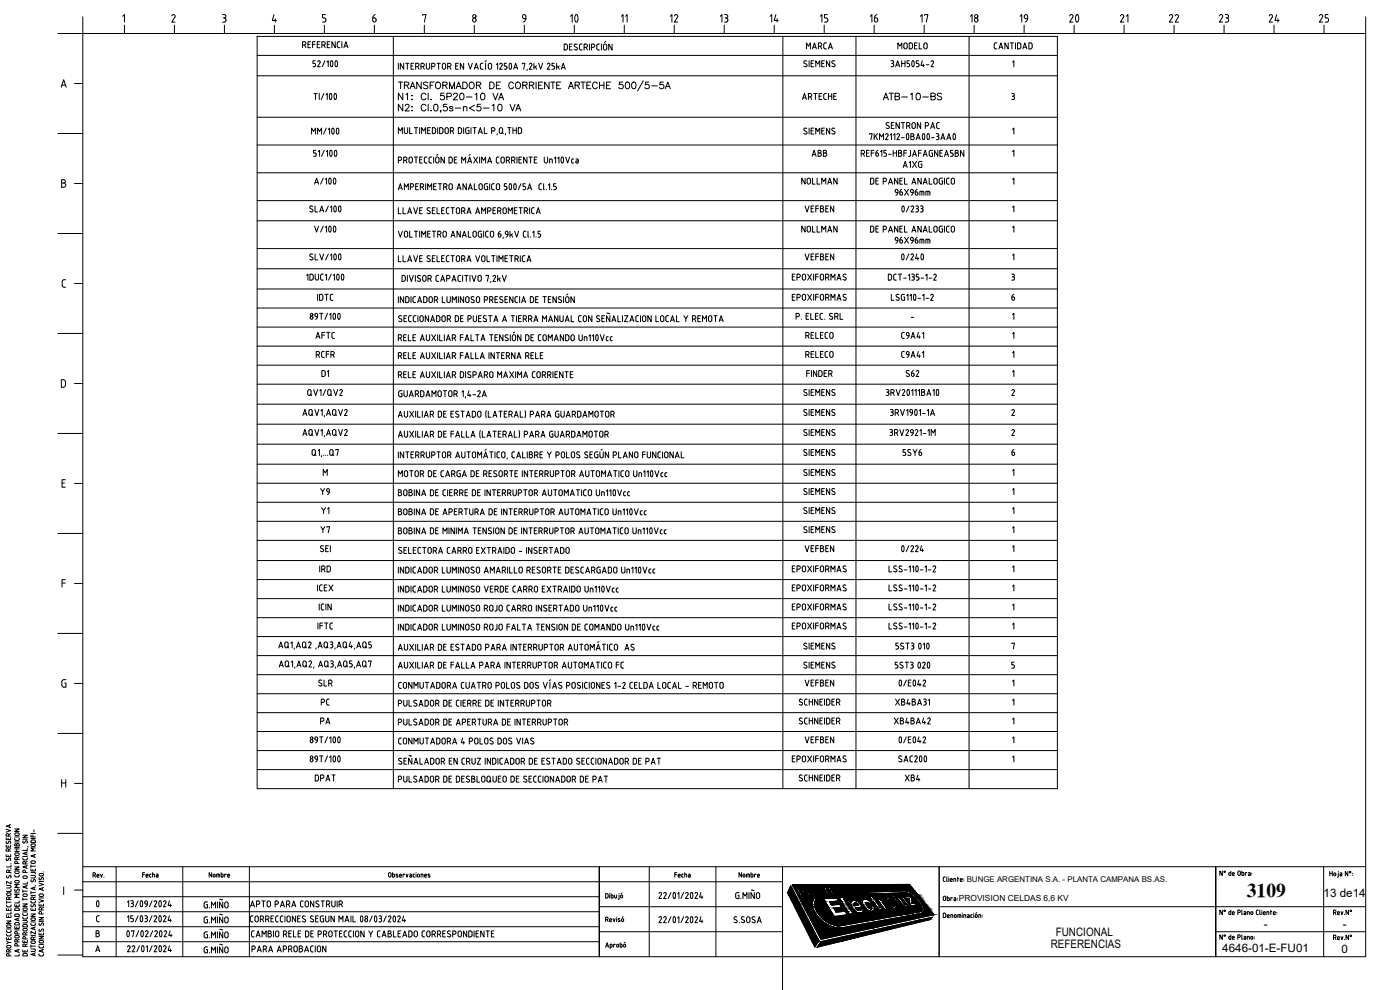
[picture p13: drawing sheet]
<svg xmlns="http://www.w3.org/2000/svg" width="420mm" height="297mm" viewBox="0 0 420 297" stroke-linecap="round" stroke-linejoin="round" font-family="sans-serif">
<defs><g id="words">
<g font-size="7.9">
<text x="167.9" y="8.8">10</text>
<text x="318.2" y="8.8">20</text>
</g>
<g font-size="7.1">
<text x="266.7" y="80.1">0/240</text>
<text x="25" y="274.1">0</text>
</g>
<text font-size="5.9" x="374.2" y="269.1">3109</text>
<g font-size="5.3">
<text x="110.8" y="7.8">6</text>
<text x="154.5" y="7.8">9</text>
<text x="200" y="7.8">12</text>
<text x="214.8" y="7.8">13</text>
<text x="230" y="7.8">14</text>
<text x="244.8" y="7.8">15</text>
<text x="260" y="7.8">16</text>
<text x="275.2" y="7.8">17</text>
<text x="290" y="7.8">18</text>
<text x="304.8" y="7.8">19</text>
<text x="335.1" y="7.8">21</text>
<text x="349.6" y="7.8">22</text>
<text x="364.8" y="7.8">23</text>
<text x="379.6" y="7.8">24</text>
<text x="394.8" y="7.8">25</text>
<text x="95.2" y="161.2">Y7</text>
</g>
<g font-size="4.9">
<text x="189.1" y="7.8" transform="rotate(-90 189.1 7.8)">11</text>
<text x="240.9" y="15.9">MARCA</text>
<text x="268.1" y="15.9">MODELO</text>
<text x="239.5" y="31">ARTECHE</text>
<text x="263.9" y="31">ATB-10-BS</text>
<text x="242.4" y="48">ABB</text>
<text x="239.5" y="56.4">NOLLMAN</text>
<text x="240.2" y="64.9">VEFBEN</text>
<text x="239.5" y="70.9">NOLLMAN</text>
<text x="302.3" y="91.4">6</text>
<text x="93.5" y="102.7">AFTC</text>
<text x="91" y="119.9">QV1/QV2</text>
<text x="95.2" y="114.3">D1</text>
<text x="302.3" y="137.9">6</text>
<text x="94.9" y="149.6">Y9</text>
<text x="95.2" y="155.2">Y1</text>
<text x="240.2" y="166.9">VEFBEN</text>
<text x="94.5" y="172.9">IRD</text>
<text x="240.2" y="207.1">VEFBEN</text>
<text x="95.2" y="212.7">PC</text>
<text x="267.4" y="212.7">XB4BA31</text>
<text x="94.9" y="218.4">PA</text>
<text x="267.1" y="218.4">XB4BA42</text>
<text x="240.2" y="224">VEFBEN</text>
<text x="93.1" y="235.7">DPAT</text>
<text x="270.6" y="235.7">XB4</text>
</g>
<g font-size="3.5">
<text x="397.2" y="269.1">13 de14</text>
<text x="316.9" y="280.8">FUNCIONAL</text>
<text x="379.3" y="278.5">-</text>
<text x="403" y="278.5">-</text>
<text x="315.4" y="284.5">REFERENCIAS</text>
<text x="366.8" y="285.6">4646-01-E-FU01</text>
<text x="402.6" y="285.9">0</text>
</g>
<text font-size="2.6" x="272.3" y="96.3">-</text>
<text font-size="2.5" x="287.8" y="270.3">PROVISION CELDAS 6,6 KV</text>
<text font-size="2.4" x="290.1" y="264.7">BUNGE ARGENTINA S.A. - PLANTA CAMPANA BS.AS.</text>
</g></defs>
<!-- layer: 0 -->
<g fill="none" stroke="#000" stroke-width=".3">
<path d="M24.8 10.1h385.1v277h-385.1zM24.8 260.1h385.1M24.8 264.6h210.1M24.8 278.1h155.1M24.8 273.6h155.1M24.8 269.1h155.1M34.9 260.1v27M54.9 260.1v27M74.8 260.1v27M179.9 272.1h55M179.9 279.6h55M194.8 260.1v27"/>
<path d="M214.9 260.1v27M234.9 260.1v36.9M237.3 265.8l8.5 16.4-1.3 1.9-8.2-16.3zM237.8 265.5l35.2-.1 7.3 9-33.9 7.4zM239 266.4h1.4a.84 .84 0 0 1 .8 .5 .84 .84 0 0 1-.2 .9h-.7l.6 1.1h-.6zM239.7 266.7h.5a.46 .46 0 0 1 .3 .8h-.4zM241.4 266.4l1.8 .1 .4 .6v.4l1 1.3h-.5l-.7-1h-.7l.7 1-.5 .1zM242.1 266.7h.7l.3 .6-.6 .1zM244.4 266.3a1.91 1.91 0 0 1 1.9 2.4 1.91 1.91 0 0 1-1.9-2.4zM244.4 269.3l.6 .2a4.4 4.4 0 0 0 1 5.3 7.7 7.7 0 0 0 6.8 2.9l23.3-4.2a.72 .72 0 0 0 .6-.4 .72 .72 0 0 0-.1-.8 8 8 0 0 0-4.7-4.5l-11.4 .5-.3-.6 11.7-.4a7.9 7.9 0 0 1 5.4 5.6l-.2 .8-.7 .4-23.2 4.2a8.5 8.5 0 0 1-9.4-7l.1-.7zM244.8 266.7a1.49 1.49 0 0 1 1.1 1.7l-.8-.7zM246.1 266.3h.6l.9 .7-.2-.8h.6l.1 1.3 .7 1.1h-.6l-.5-.9z"/>
<path d="M247.1 269.6l4-.2 .6 1-2.7 .1 .6 1 2.4-.1 .6 .9-2.4 .2 .8 1.2 2.6-.3 .7 1.1-4 .5zM248.4 266.2l1.4-.1 .3 .5h-.8l.3 .5h.7l.2 .4h-.6l.3 .6h.9l.2 .4h-1.3zM251.6 277.8h.1M251.8 269.4l1.2-.1 3.1 4.9-1.1 .2zM252.3 266.8l-.3-.3a.58 .58 0 0 0-.6-.5 .58 .58 0 0 0-.5 .6 2 2 0 0 0 2 1.8 .48 .48 0 0 0 0-.6 .48 .48 0 0 0-.5-.2l.1 .4a1.55 1.55 0 0 1-1.1-1.5l.5 .4 .4-.1M252.8 266.1a1.05 1.05 0 0 1 1.4 .7h-.3l-.5-.3a1.55 1.55 0 0 0 1 1.5l-.1-.4a.47 .47 0 0 1 .6 .3 .47 .47 0 0 1-.3 .6 2.3 2.3 0 0 1-1.8-2.4zM254.3 266.1h.5l1.4 2.1h-.5zM255.6 270.4a2.58 2.58 0 0 1 3.3 1.7l-2.1 .3 .5 .5a.52 .52 0 0 0 .6 .3 .52 .52 0 0 0 .4-.5l.8-.1a1.2 1.2 0 0 1-.6 1.4 1.2 1.2 0 0 1-1.5-.3l-.9-.8a1.97 1.97 0 0 1-.5-2.5zM255.9 266.1a1.74 1.74 0 0 1 1.7 2.1 1.75 1.75 0 0 1-1.7-2.1zM256.2 266.3a1.47 1.47 0 0 1 1 1.6l-.7-.6zM256.4 271h.5l.7 .6-1.2 .2zM257.4 266.1h.4l1.2 1.1-.7-1.1h.4l1.3 1.9-.3 .1-1.3-1.1 .8 1.1-.4 .1z"/>
<path d="M259 269.9a2.23 2.23 0 0 1 2.8 1.1l-1 .2a.52 .52 0 0 0-.4-.4 .52 .52 0 0 0-.5 .2l.8 1.3a.49 .49 0 0 0 .4 .4 .49 .49 0 0 0 .5-.3l-.3-.6 .9-.1a1.09 1.09 0 0 1 0 1.5 1.09 1.09 0 0 1-1.5 0 2.61 2.61 0 0 1-1.7-3.3zM263.2 269.7h.9l.3 .3 .1-.4h.3l.7 .9-.4 .1-.1 .4 1.3 1.8-.8 .1zM263.4 272.5l.6 .5h.7M264.5 272.3l.6 .7-.5 .1M264.5 272.3l-.4-.2-1.2-1.7h.4l-.4-.6h-.5l-.6-.9-.9 .1 .6 .9h-.4l.5 .6h.4l1.5 2.1M266 269.5a2.57 2.57 0 0 1 3 2.1 .83 .83 0 0 1-.3 1 .83 .83 0 0 1-1.1-.2l-1.2-1.2a1.5 1.5 0 0 1-.4-1.7zM267.3 268.4l.7-.1 2.8 3.9-.6 .1zM267.9 270.6l.4 .4a.48 .48 0 0 1 .1 .8 .48 .48 0 0 1-.7 0l-.8-.5-.2-.5a.48 .48 0 0 1-.1-.7 .48 .48 0 0 1 .7 0l.6 .5M268.7 272.7l.8-.1 .3 .4h-.7l1.1 .4 .4 .6-.1 .4-.7-.1-.4-.5 .3-.1 .3 .3 .1-.1-.9-.4zM269.2 269.2h.7l1.4 1.9 .6 .3v-.3l-1.4-1.9 .7-.1 2 2.8-.6 .1-.3-.4v.3a.89 .89 0 0 1-1.4-.4zM269.2 272.5h.1M270.7 274.1l.3-.1 .2 .3h-.3z"/>
<path d="M271 272.6l.5-.1 .3 .5-.4 .2zM271.5 269.1l1.7-.1 .5 .5v1.6l1-.1 .5 .6-1.7 .3-.5-.8-.1-1.5-.9 .1zM272.2 273.2l-.2-.1 .1-.3a.92 .92 0 0 0-1.4-.4l1.2 1.8 .4-.1-.6-.7 .4 .1 .5 .6 .3-.1-.7-.8M272.4 272.1h.4l1.1 1.4 .4-.1 .3 .3-.8 .2zM272.8 273.7l.5 .2-.3 .1zM274.4 273.4h.3l.3 .2-.3 .1zM281.9 272.1h127.8M281.9 260.1v27M364.7 279.6h45M397.2 260.1v27M24.8 282.6h155.1M179.9 287.1v-27v27"/>
<path d="M246.4 282.5l33.4-7.3-.8 .7-33.8 8.3zM364.9 287.1v-27v27"/>
</g>
<!-- layer: TEXTOS -->
<g fill="none" stroke="#000" stroke-width=".3">
<path d="M24.8 5.1v5h-7.5M36.8 4.9l.5-.5v2.2M37.3 7.6v2.5M51.6 4.8a.51 .51 0 0 1 .6-.4 .51 .51 0 0 1 .3 .7M52.3 7.6v2.5M52.5 5.1l-.9 1.5h1M66.8 4.4h.5a.5 .5 0 0 1 .5 .5 .5 .5 0 0 1-.5 .5M67 5.4h.3M67.3 5.4a.64 .64 0 0 1 .5 .6 .64 .64 0 0 1-.5 .6h-.5M67.4 7.6v2.5M82.2 4.4l-.5 1.7h1.3M82.3 7.6v2.5"/>
<path d="M82.6 5.6v1M97.3 7.6v2.5M97.7 4.4h-.9v1h.8l.2 .5-.2 .7h-.8M112.4 7.6v2.5M126.9 4.6v-.2h.9l-.5 2.2M127.3 7.6v2.5M142.3 7.6v2.5M157.4 7.6v2.5M187.4 7.6v2.5M202.4 7.6v2.5M217.3 7.6v2.5M232.4 7.6v2.5"/>
<path d="M247.4 7.6v2.5M262.4 7.6v2.5M277.4 7.6v2.5M292.4 7.6v2.5M307.4 7.6v2.5M337.4 7.6v2.5M352.4 7.6v2.5M367.4 7.6v2.5M382.4 7.6v2.5M397.4 7.6v2.5M409.9 5.1v5M18.4 26.2l.7-2.3 .8 2.3"/>
<path d="M18.6 25.6h1M22.4 25.1h2.4M17.3 40.1h7.5M18.5 53.9h.6a.5 .5 0 0 1 .5 .5 .5 .5 0 0 1-.5 .5 .63 .63 0 0 1 .6 .7 .63 .63 0 0 1-.6 .6h-.6zM18.5 54.9h.6M22.4 55.1h2.4M17.3 70.1h7.5M19.7 83.9l-.8 .1-.2 .5v1.4l1 .3M22.4 85.1h2.4M17.3 100.1h7.5M18.4 113.9l.8 .1 .4 .3v1.5l-.4 .3-.8 .1zM22.4 115.1h2.4"/>
<path d="M17.3 130.1h7.5M18.6 144.9h.8M19.6 143.9h-1v2.3h1M22.4 145.1h2.4M17.3 160.1h7.5M18.6 174.9h1M19.6 173.9h-1v2.3M22.4 175.1h2.4M17.3 190.1h7.5M19.8 203.9l-.9 .1-.3 .6 .1 1.4 1.1 .2v-1.3h-.4M22.4 205.1h2.4M17.3 220.1h7.5"/>
<path d="M18.5 233.9v2.3M18.5 234.9h1.2M19.7 233.9v2.3M22.4 235.1h2.4M1.8 256.4v.6h1.4v-.6M1.8 253.6v.6h1.4v-.6M1.8 251.3v.6h1.4v-.6M1.8 248.8l1.4 .4-1.4 .5M1.9 257.5v.6h.5M1.9 252.4v.6h.5M2.4 258.1l.6-.6 .2 .3-.2 .4M2.4 253l.6-.6 .2 .3-.2 .4"/>
<path d="M2.4 251.5v.4M2.4 253.7v.5M2.4 256.6v.4M2.6 255.4v-.6l-.6-.1-.2 .7h1.4M2.6 250.9v-.6l-.6-.1-.2 .7h1.4M2.8 247.6v.6M3.2 247.4l-1.4 .5 1.4 .4M3.2 254.6l-.6 .3M3.2 250.1l-.6 .3M3.2 259.1h.1M3.3 259.5v.6h-1.3M4.4 251.6l.1 .4 .3 .2"/>
<path d="M4.4 248.7h1.4l-1.4 .8h1.4M4.4 255.5h1.4M4.4 254.7h1.4M4.4 254.3h1.4M4.4 252.6h1.4M4.4 251.1h1.4M4.5 253.3l.4-.1 .1 .2 .2-.3h.4l.2 .7h-1.4zM4.5 256.1l.9-.2 .4 .4-.2 .3-.8 .1-.3-.2zM4.5 250.1l.9-.2 .4 .4-.2 .3-.8 .1-.3-.2zM5 253.4v.4M5 254.7v.8M5.2 259.1l-.2-.7-.5 .1-.1 .6h1.4"/>
<path d="M5.2 257.9l-.1-.6-.5-.1-.2 .7h1.4M5.8 251.6l-.2 .5-.8 .1M5.8 257.1l-.6 .3M6.8 257.4l.1 .4 .3 .2h.8l.2-.6M6.8 250.6h1.4l-1.4 .7h1.4M6.8 257h1.4M6.8 251.8h1.4M6.9 252.3v.4l.2 .3 .9-.8 .2 .3-.1 .5M7.6 259.2v-.6l-.6-.1-.2 .7h1.4M7.8 255.8v.6M7.8 259.8v.6M8.2 259.7l-1.4 .4 1.4 .5"/>
<path d="M8.2 255.6l-1.4 .5 1.4 .4M8.2 254.6v.6h-1.4M8.2 258.5l-.6 .3M8.2 254l.3 .1M9.3 250.5v.6h1.3M9.3 259.5v.8M9.3 259.9h1.3M9.3 251.6h1.3M9.3 250.1h1.3M9.3 258.5l1-.2 .3 .4-.1 .3-.8 .1-.4-.2zM9.3 253.4l1-.2 .3 .4-.1 .3-.8 .1-.4-.2zM9.3 252.2l.4-.2 .7 .1 .2 .7h-1.3z"/>
<path d="M9.9 250.5v.6M10.2 249v.6M10.3 256.5v.6M10.6 256.4l-1.3 .4 1.3 .5M10.6 254.4h-1.3l.7 .5-.7 .4h1.3M17.3 250h7.5M2 279.2v.4l.3 .2 .8-.1 .2-.5M2 276.3h1.3l-1.3 .8h1.3M2 274.7v.6h1.3v-.6M2 272.6v.6h1.3v-.6M2 271.5v.4l.3 .2h.8l.2-.6M2 265.7h.9l.4 .3-.2 .4h-1.1"/>
<path d="M2 270.3v.8M2 278.7h1.3M2 270.7h1.3M2 277.7l.9-.2 .4 .4-.2 .3-.8 .1-.3-.2zM2 268.1l.9-.2 .4 .4-.2 .3-.8 .1-.3-.2zM2 262.7v.4l.2 .3 .9-.7 .2 .3-.1 .4M2.6 272.7v.5M2.6 274.8v.5M2.7 269.9v-.6l-.5-.1-.2 .7h1.3M2.7 261.8v-.6l-.5-.1-.2 .7h1.3M3.2 262.2h.1M3.2 260.6h.1"/>
<path d="M3.3 273.6v.6h-1.3M3.3 266.9v.6h-1.3M3.3 264.5v.7l-1.3-.7v.7M3.3 269.1l-.6 .3M3.3 261l-.6 .3M4.4 278v.6h1.4v-.6M4.4 271.4v.6h1.4v-.6M4.4 262.5l.1 .4 .3 .2M4.4 260.1h1.4l-1.4 .8h1.4M4.4 279h1.4M4.4 267.9h1.4M4.5 264.4l.9-.2 .4 .3-.2 .4h-.8l-.3-.2z"/>
<path d="M4.5 261.5l.9-.2 .4 .4-.2 .3-.8 .1-.3-.2zM4.5 266.8l-.1 .4 .3 .3 .8-.8 .3 .3-.2 .5M4.8 276.8h.8l.2 .7h-1.4l.1-.5 .3-.2M4.8 274.2l.8 .1 .2 .7h-1.4l.1-.6 .3-.2M4.8 272.4l-.3 .2-.1 .6h1.4l-.2-.7-.8-.1M5 271.5v.5M5 278.1v.5M5.4 275.6v.6M5.8 275.4l-1.4 .5 1.4 .4M5.8 270.3v.6h-1.4M5.8 268.4h-1.4l.8 .4-.8 .5h1.4M5.8 265.4h-1.4l.8 .4-.8 .5h1.4"/>
<path d="M5.8 262.5l-.2 .6h-.8M6.8 276.2h1l.4 .3-.2 .4h-1.2M6.8 275.1l.1 .4 .3 .2h.8l.2-.6M6.8 274.1l.1 .4 .3 .2 .8-.1 .2-.5M6.8 271.2h1.4l-1.4 .8h1.4M6.8 267v.8M6.8 269.4v.8M6.8 273.6h1.4M6.8 269.8h1.4M6.8 267.4h1.4M6.9 278.7l.9-.1 .4 .3-.2 .4h-.8l-.3-.2zM6.9 272.6l.9-.2 .4 .4-.2 .3-.8 .1-.3-.2z"/>
<path d="M6.9 268.4l.9-.2 .4 .4-.2 .3-.8 .1-.3-.2zM6.9 263l.9-.2 .4 .4-.2 .3-.8 .1-.3-.2zM6.9 277.6l.4-.2h.7l.2 .7h-1.4zM7.6 261.8v-.6l-.6-.1-.2 .7h1.4M7.8 265.8v.6M8.2 265.7l-1.4 .4 1.4 .5M8.2 264.6v.6h-1.4M8.2 279.8l-.6 .3M9.3 277.1v.4l.3 .2 .9-.1 .1-.5M9.3 274.2h1.3l-1.3 .8h1.3M9.3 272.6v.6h1.3v-.6M9.3 270.3v.4l.3 .2h.9l.1-.6"/>
<path d="M9.3 262.7h1.2l.1 .3-.1 .4h-1.2M9.3 261.8h1.2l.1 .4M9.3 260.7v.6h1.3v-.6M9.3 267.5v.7M9.3 276.6h1.3M9.3 268.7h1.3M9.3 267.8h1.3M9.3 275.6l1-.2 .3 .4-.1 .3-.8 .1-.4-.2zM9.4 271.4l-.1 .4 .2 .3 .9-.7 .2 .3-.1 .4M9.4 263.9l-.1 .4 .2 .3 .9-.7 .2 .3-.1 .4M9.9 260.9v.4M9.9 272.7v.5"/>
<path d="M10 269.9v-.6l-.5-.1-.2 .7h1.3M10.3 266.3v.6M10.3 278.3v.6M10.6 265.7h.1M10.6 279.5v.7l-1.3-.7v.7M10.6 278.1l-1.3 .5 1.3 .4M10.6 266.1l-1.3 .5 1.3 .4M10.6 269.1l-.6 .3M11.7 279.9v.6h1.4v-.6M11.7 275.3h1.4l-1.4 .7h1.4M11.7 271.2v.6h1.4v-.6M11.7 269.9l1.4 .4-1.4 .5"/>
<path d="M11.7 264.9l1.4 .5-1.4 .4M11.7 276.5h1.4M11.7 269.4h1.4M11.7 264.5h1.4M11.8 268.4l.9-.2 .4 .4-.2 .3-.8 .1-.3-.2zM11.8 262.2l.9-.1 .4 .3-.2 .4h-.8l-.3-.2zM11.8 278.8l-.1 .4 .2 .3 .9-.8 .3 .3-.2 .5M11.8 277l-.1 .4 .2 .3 .9-.8 .3 .3-.2 .5M11.8 263.3l-.1 .4 .2 .3 .9-.7 .3 .3-.2 .4M12.3 271.4v.4M12.5 274.2l-.1-.6-.5-.1-.2 .7h1.4M12.5 273l-.1-.6-.5-.1-.2 .7h1.4"/>
<path d="M12.7 266.4v.6M13 261.6h.1M13.1 266.3l-1.4 .4 1.4 .5M13.1 272.3l-.6 .3M19.1 266.2v2.2M22.4 267.1h2.4M27.9 262.6l.7-.2-.1-.5h-.6v1.3M28.4 262.6l.3 .6M28.8 279.3l.9 .1v.4l-.4 .2a.5 .5 0 0 1 .5 .5 .5 .5 0 0 1-.5 .5l-.5 .1zM29.1 262.8h.6l-.1-.5-.4 .2-.1 .5 .6 .2M30.2 262.3l.3 .9 .3-.9M31.2 263.1v.1"/>
<path d="M38.2 275.2l.4-.4v1.8M38.2 270.7l.4-.4v1.8M38.2 279.4l.1-.1a1 1 0 0 1 0 1.7l-.3-.8zM39.2 270.3l.8 .2v.4l-.4 .2M39.4 279.5v-.2h.8l-.4 1.8M39.4 271.1h.2M39.6 271.1l.4 .2v.6l-.8 .2M39.9 274.8h-.7v.8h.6l.2 .4-.2 .5-.6 .1M41.4 274.8l-.8 1.8M41.4 270.3l-.8 1.8M41.6 279.3l-.8 1.8M42.2 274.9l.1-.1a1.01 1.01 0 0 1 0 1.7l-.3-.8z"/>
<path d="M42.2 270.4l.1-.1a1 1 0 0 1 0 1.7l-.3-.8zM42.4 279.4l.1-.1a1 1 0 0 1 0 1.7l-.3-.8zM42.8 262.4h.6M43.4 261.8h-.6v1.4M43.4 274.8l.8 .2v.4l-.4 .2M43.4 270.7l.4-.4 .4 .4M43.4 270.7l.2 .5 .6 .1M43.6 275.6h.2M43.7 279.6l.3-.3 .4 .4-.8 1.4h.8M43.8 275.6l.4 .2v.6l-.8 .2M43.8 262.7h.6l-.1-.4-.4 .1-.1 .5 .6 .3M44.2 270.7v.5"/>
<path d="M44.2 271.2l-.1 .5-.5 .4M44.9 262.5v.4M44.9 262.9l.4 .3M45.3 262.3l-.4 .2M45.6 270.3l-.8 1.8M45.6 274.8l-.8 1.8M45.8 262.3l.6 .1v.8M45.8 261.8v1.4M45.8 279.3l-.8 1.8M46.2 275.1l.4-.3 .4 .2v.4l-.8 1.2h.8M46.3 270.6l.3-.3 .4 .4-.8 1.4h.8M46.4 279.6l.4-.3 .4 .2v.4l-.8 1.2h.8"/>
<path d="M46.9 262.3l.6 .2M47.4 262.5v.7l-.5-.1v-.3l.5-.1M47.8 274.9l.1-.1a1.01 1.01 0 0 1 0 1.7l-.3-.8zM47.8 270.4l.1-.1a.99 .99 0 0 1 0 1.7l-.3-.8zM48 279.4l.1-.1a1 1 0 0 1 0 1.7l-.3-.8zM49 275.1l.4-.3 .4 .4-.8 1.4h.8M49 270.6l.4-.3 .4 .2v.4l-.8 1.2h.8M49.2 279.6l.4-.3 .4 .4-.8 1.4h.8M50.8 274.8l-.4 1.4h1M50.8 270.3l-.4 1.4h1M51 279.3l-.4 1.4h1M51.1 271.3v.8"/>
<path d="M51.1 275.8v.8M61.3 271.1v.8M61.3 275.6v.8M62 275.9h.3v1l-.8-.1-.2-.4M62 271.4h.3v1l-.8-.1-.2-.4M62.3 279.6l-.8 .1-.2 .4M62.3 275.1l-.8 .1-.2 .4M62.3 270.6l-.8 .1-.2 .4M62.9 272.3v.1M62.9 276.8v.1M63.5 276.9v-1.8l.6 1 .6-1v1.8M63.5 272.4v-1.8l.6 1 .6-1v1.8"/>
<path d="M63.5 261.8v1.4l-.7-1.4v1.4M64 262.4h.5l-.1 .7-.4-.1zM65 263.2v-.9l.9 .1v.8M65.3 270.6v1.8M65.3 275.1v1.8M65.3 279.6v1.8M65.5 262.3v.9M66 278.9h.4M66 274.4h.4M66 269.9h.4M66.4 278.9h.4M66.4 274.4h.4"/>
<path d="M66.4 269.9h.4M66.4 261.8v1.4l.4-.1 .1-.7-.5-.1M66.9 279.6v1.8l-1-1.8v1.8M66.9 275.1v1.8l-1-1.8v1.8M66.9 270.6v1.8l-1-1.8v1.8M67.5 279.8a.5 .5 0 0 1 .6-.2 .5 .5 0 0 1 .4 .5v.8a.5 .5 0 0 1-.5 .5 .5 .5 0 0 1-.5-.5zM67.5 275.3a.5 .5 0 0 1 .6-.2 .5 .5 0 0 1 .4 .5v.8a.5 .5 0 0 1-.5 .5 .5 .5 0 0 1-.5-.5zM67.5 270.9a.5 .5 0 0 1 .6-.3 .5 .5 0 0 1 .4 .5v.8a.5 .5 0 0 1-.5 .5 .5 .5 0 0 1-.5-.5zM67.9 262.4l-.5-.1v.9M68.3 262.7h.6l-.1-.4-.4 .1-.1 .5 .6 .3M75.2 272.1l.6-1.8 .6 1.8M75.3 271.6h.9"/>
<path d="M75.9 274.8l-.5 .1-.3 .4 .1 1.1 .7 .2M76.3 279.3l-.6 .1-.2 .4v1.1l.8 .2M76.6 275.1a.5 .5 0 0 1 .6-.3 .5 .5 0 0 1 .3 .5v.8a.51 .51 0 0 1-.5 .5 .51 .51 0 0 1-.5-.5zM77 271.3h.5a.5 .5 0 0 0 .5-.5 .5 .5 0 0 0-.5-.5h-.5v1.8M78.1 275.8h.5a.5 .5 0 0 0 .5-.5 .5 .5 0 0 0-.5-.5h-.5v1.8M78.6 270.3h1M78.7 275.8l.4 .8M79.1 270.3v1.8M79.7 275.8h.5a.5 .5 0 0 0 .5-.5 .5 .5 0 0 0-.5-.5h-.5v1.8M80.2 270.6a.5 .5 0 0 1 .6-.3 .5 .5 0 0 1 .4 .5v.8a.5 .5 0 0 1-.5 .5 .5 .5 0 0 1-.5-.5zM80.3 275.8l.4 .8M80.5 279.3l.8 .2v.4l-.3 .2a.5 .5 0 0 1 .5 .5 .5 .5 0 0 1-.5 .5h-.5z"/>
<path d="M81.3 275.6h.6M82.1 279.3v1.8M82.1 274.8h-.8v1.8h.8M82.6 271.3h.5a.5 .5 0 0 0 .5-.5 .5 .5 0 0 0-.5-.5h-.5v1.8M82.7 279.8v.8a.5 .5 0 0 0 .5 .5 .5 .5 0 0 0 .5-.5v-.8M82.7 279.8a.5 .5 0 0 1 .5-.5 .5 .5 0 0 1 .5 .5M83.5 274.8l-.5 .1-.3 .4 .1 1.1 .7 .2M84.2 272.1l.6-1.8 .6 1.8M84.3 271.6h.9M84.9 274.8l-.6 .1-.2 .4 .1 1.1 .7 .2M85.5 274.8v1.8M85.6 279.3h-.5v1.8"/>
<path d="M85.6 279.3a.5 .5 0 0 1 .5 .5 .5 .5 0 0 1-.5 .5M86 271.3h.5a.5 .5 0 0 0 .5-.5 .5 .5 0 0 0-.5-.5h-.5v1.8M86.2 275.1a.5 .5 0 0 1 .6-.3 .5 .5 0 0 1 .3 .5v.8a.5 .5 0 0 1-.5 .5 .5 .5 0 0 1-.5-.5zM86.6 271.3l.4 .8M87.5 279.3h-.8v1.8h.8M87.6 272.1l.6-1.8 .6 1.8M87.7 271.6h.9M88.1 279.3v1.8h.8M88.7 274.8v1.8l-1-1.8v1.8M89.3 275.6h.6M90.1 274.8h-.8v1.8h.8M90.3 279.3h-.8v1.8h.8"/>
<path d="M91 270.3l-.6 .1-.2 .4v1.1l.8 .2M91.6 270.8v.8M91.6 270.8a.5 .5 0 0 1 .5-.5 .5 .5 0 0 1 .5 .5v.8a.5 .5 0 0 1-.5 .5 .5 .5 0 0 1-.5-.5M91.6 274.9a.47 .47 0 0 0-.7 0 .47 .47 0 0 0 0 .7l.6 .3a.49 .49 0 0 1 0 .7 .49 .49 0 0 1-.8-.2M94 274.9a.47 .47 0 0 0-.7 0 .47 .47 0 0 0 .1 .7l.5 .3a.49 .49 0 0 1 0 .7 .49 .49 0 0 1-.8-.2M94.1 279.3h-.8v1.8h.8M94.2 270.3v1.8l-1-1.8v1.8M94.7 275.6h.6M95.2 270.3l.5 .1M95.2 270.3l-.4 .5 .8 .6a.49 .49 0 0 1-.1 .7 .49 .49 0 0 1-.7-.2M95.5 274.8h-.8v1.8h.8M96.4 270.3h1"/>
<path d="M96.9 270.3v1.8M97.1 274.8l-.9 .3a1.35 1.35 0 0 0 .2 1.4l.7 .1v-1h-.3M97.7 274.8v1.3a.5 .5 0 0 0 .5 .5 .5 .5 0 0 0 .5-.5v-1.3M98 271.3h.5a.5 .5 0 0 0 .5-.5 .5 .5 0 0 0-.5-.5h-.5v1.8M98.6 271.3l.4 .8M98.7 279.8a.5 .5 0 0 1 .5-.5 .5 .5 0 0 1 .5 .5M98.7 279.8v.8a.5 .5 0 0 0 .5 .5 .5 .5 0 0 0 .5-.5v-.8M99.6 270.3v1.3a.5 .5 0 0 0 .5 .5 .5 .5 0 0 0 .5-.5M100.3 279.3h1M100.3 274.8v1.8l-1-1.8v1.8M100.6 270.3v1.3M100.8 279.3v1.8"/>
<path d="M101.2 270.3v1.8M101.7 276.6v-1.8l.6 1 .6-1v1.8M101.8 271.3h.5a.5 .5 0 0 0 .5-.5 .5 .5 0 0 0-.5-.5h-.5v1.8M102.4 271.3l.4 .8M102.7 279.3h-.8v1.8h.8M103.5 276.6l.6-1.8 .6 1.8M103.7 276.1h.9M104.1 279.3l-.6 .1-.2 .4v1.1l.8 .2M105.3 274.8v1.8M105.5 279.3l-.6 .1-.2 .4v1.1l.8 .2M105.9 274.8v1.8h.8M106.1 279.3v1.8"/>
<path d="M106.7 279.8a.5 .5 0 0 1 .5-.5 .5 .5 0 0 1 .5 .5M106.7 279.8v.8a.5 .5 0 0 0 .5 .5 .5 .5 0 0 0 .5-.5v-.8M108.3 274.9l.1-.1a.99 .99 0 0 1 0 1.8l-.3-.9zM109.3 279.3v1.8l-1-1.8v1.8M109.5 276.2a.43 .43 0 0 1 .4-.6 .43 .43 0 0 1 .4 .6M109.5 276.2l.4 .4 .4-.4M110.7 279.3l.6 .9 .6-.9M111.7 274.8l-.8 1.8M112.5 274.9l.1-.1a1 1 0 0 1 0 1.8l-.3-.9zM113.7 274.8l.8 .2v.4l-.4 .2M113.9 275.6l.4 .1 .2 .5M114.1 279.3l-.6 .1-.2 .4v1.1l.8 .2"/>
<path d="M114.5 276.2l-.2 .4h-.6M115.9 274.8l-.8 1.8M116.5 279.3l.8 .2v.4l-.3 .2a.5 .5 0 0 1 .5 .5 .5 .5 0 0 1-.5 .5h-.5zM116.8 261.9h.4l.2 .3-.1 .8-.3 .2-.4-.4zM116.9 274.8l.4 .4-.8 1.4h.8M116.9 274.8l-.4 .3M117.8 261.8v1.4l.5-.1 .1-.7-.6-.1M118.1 279.3v1.8h.8M118.1 274.9l.1-.1a.99 .99 0 0 1 0 1.8l-.3-.9zM118.9 263.1l.4 .1M119.3 275.1l.4-.3 .4 .2v.4l-.8 1.2h.8M119.4 262.3l-.5 .1 .5 .5-.1 .3"/>
<path d="M119.9 262.7h.6l-.1-.4-.4 .1-.1 .5 .6 .3M120.3 279.3h-.8v1.8h.8M121.1 274.8l-.4 1.4h1M121.4 262.4l-.4-.1v.9M121.4 275.8v.8M121.9 262.3l.3 .9 .3-.9M123 262.3l.5 .1v.8l-.5-.1v-.3l.5-.1M124.2 263.2h.2M124.3 279.8a.5 .5 0 0 1 .5-.5 .5 .5 0 0 1 .5 .5M124.3 279.8v.8a.5 .5 0 0 0 .5 .5 .5 .5 0 0 0 .5-.5v-.8M124.4 262.3l-.4 .2v.5l.2 .2M124.9 261.8v.1"/>
<path d="M124.9 262.3v.9M125.3 262.4h.6l-.1 .7-.5-.1zM126.4 263.2v-.9l.5 .1 .1 .8M127.4 262.7h.6l-.1-.4-.4 .1-.1 .5 .6 .3M127.5 279.3l-.6 .1-.2 .4v1.1l.8 .2M128.1 279.8a.5 .5 0 0 1 .5-.5 .5 .5 0 0 1 .5 .5M128.1 279.8v.8a.5 .5 0 0 0 .5 .5 .5 .5 0 0 0 .5-.5v-.8M128.5 263.1l.4 .1M129 262.3l-.5 .1 .5 .5-.1 .3M133.7 279.3h-.8v1.8h.8M135.2 279.4a.47 .47 0 0 0-.7 0 .47 .47 0 0 0 0 .7l.6 .3a.5 .5 0 0 1-.1 .7 .5 .5 0 0 1-.7-.2M137.5 279.8v.8a.5 .5 0 0 0 .5 .5 .5 .5 0 0 0 .5-.5v-.8"/>
<path d="M137.5 279.8a.5 .5 0 0 1 .5-.5 .5 .5 0 0 1 .5 .5M140.1 279.3v1.8l-1-1.8v1.8M142.3 279.3v1.8M143.7 279.3h-.8v1.8h.8M145.3 279.3v1.8l-1-1.8v1.8M145.9 279.3h1M146.4 279.3v1.8M148.3 279.3h-.8v1.8h.8M181.8 268.1l.7 .2v.7l-.2 .4h-.5zM181.8 275.9h.3M182.1 275.2h-.3v1.3M182.1 275.2l.4 .2v.3l-.4 .2 .4 .6"/>
<path d="M183 275.9l.2 .6M183 268.1v.1M183 268.5v.9M183 275.9l.3-.3 .3 .3-.6 .2M183.2 276.5h.4M183.4 268.1v1.3h.5l.1-.2M183.4 268.5l.5 .1 .1 .2M184 275.6l.3 .9 .3-.9M184 268.8v.4M184.5 268.5v.7M185.1 268.5v.9h-.5l-.1-.2M185.1 275.2h.1"/>
<path d="M185.1 275.6v.9M185.8 268.1v.1M185.8 268.5v1.1M185.8 269.6l-.3 .3M186 275.7l-.5 .1 .6 .5-.1 .2-.5-.1M186.3 268.7h.5l-.1 .7-.4-.1zM186.6 276.2l.3 .3 .3-.3M186.7 267.9l-.3 .3M187 275l-.3 .2M187.2 275.9v.3M187.2 275.9l-.2-.2h-.3l-.1 .5M197.8 268.1l.4-.3 .4 .4-.9 1.4h.9"/>
<path d="M197.8 275.3l.4-.3 .4 .5-.9 1.3h.9M199.2 268.1l.4-.3 .3 .2v.4l-.7 1.2h.8M199.2 275.3l.4-.3 .3 .3v.4l-.7 1.1h.8M201.4 267.8l-.8 1.8M201.4 275l-.8 1.8M202.2 276.7h.4M202.2 267.9v-.1a1.01 1.01 0 0 1 0 1.8l-.2-.9zM202.2 276.7l-.2-.8 .4-.9 .4 .9-.2 .8M202.5 262.4h.6M203.1 261.8h-.6v1.4M203.4 268.2l.4-.4v1.8M203.4 275.4l.4-.4v1.8"/>
<path d="M203.5 262.7h.7l-.2-.4-.4 .1-.1 .5 .7 .3M204.9 263.2h.2M204.9 262.3h.2M204.9 262.3l-.3 .2v.5l.3 .2M205.2 267.8l-.8 1.8M205.2 275l-.8 1.8M205.5 262.3h.3M205.5 261.8v1.4M205.8 268.1l.4-.3 .4 .4-.8 1.4h.8M205.8 275.3l.4-.3 .4 .5-.8 1.3h.8M205.8 262.3l.3 .1v.8M206.6 262.3l.5 .1v.8l-.5-.1v-.3l.5-.1"/>
<path d="M207.4 276.7h.4M207.4 267.9v-.1a1 1 0 0 1 0 1.8l-.2-.9zM207.4 276.7l-.2-.8 .4-.9 .4 .9-.2 .8M208.6 268.1l.4-.3 .3 .2v.4l-.7 1.2h.7M208.6 275.3l.4-.3 .3 .3v.4l-.7 1.1h.7M210.4 267.8l-.4 1.4h1M210.4 275l-.4 1.4h1M210.7 268.8v.8M210.7 276v.8M221.2 275.1a.47 .47 0 0 0-.7 0 .47 .47 0 0 0 0 .7l.5 .3a.49 .49 0 0 1 0 .8 .49 .49 0 0 1-.7-.3M221.3 267.8h.5M221.3 267.8l-.5 .3v1.3l1 .2v-1h-.3"/>
<path d="M221.9 276.8v.1M222.4 269.5v.1M222.5 261.8v1.4l-.7-1.4v1.4M222.9 275l.5 .1M222.9 275.1l-.4 .4 .7 .6M223 269.6v-1.8l.6 1 .6-1v1.8M223 262.4h.6l-.2 .7-.4-.1zM223.2 276.1a.49 .49 0 0 1 0 .8 .49 .49 0 0 1-.7-.3M224 263.2v-.9h.8l.1 .9M224.3 275.1a.5 .5 0 0 1 .8 .4v.8a.5 .5 0 0 1-.5 .5 .5 .5 0 0 1-.5-.5v-.8zM224.5 262.3v.9M224.8 267.8v1.8"/>
<path d="M225.4 261.8v1.4h.3M225.4 262.3h.3M225.5 267.1h.8M225.7 262.3l.3 .2v.5l-.3 .2M226.4 267.8v1.8l-1-1.8v1.8M226.6 275.1a.48 .48 0 0 0-.7 0 .48 .48 0 0 0 0 .7l.6 .3a.5 .5 0 0 1-.1 .8 .5 .5 0 0 1-.7-.3M226.9 262.4l-.5-.1v.9M227.2 267.9a.5 .5 0 0 1 .8 .4v.8a.5 .5 0 0 1-.5 .5 .5 .5 0 0 1-.5-.5v-.8zM227.3 276.9l.6-1.8 .6 1.8M227.3 262.7h.6l-.1-.4-.4 .1-.1 .5 .6 .3M227.4 276.3h.9M281.9 260.1v27"/>
<path d="M283.1 269.1l.4-.2 .3 .2-.1 1.1-.6-.2zM283.4 275.3l.4-.2v-.7l-.2-.4h-.5v1.3h.3M283.7 263.1l-.4 .1-.2 .3v.8l.6 .2M284.1 263.1l.2 1.4M284.3 274.7l.1 .6h.5M284.3 268.9v1.3h.5l.1-.7-.6-.2M284.3 274.7l.3-.3 .3 .3M284.7 263.1v.1M284.7 263.6v.9M284.9 274.7l-.6 .2M285.2 264h.6l-.1-.4-.5 .1v.5l.6 .3M285.3 275.3v-.9l.6 .2v.7"/>
<path d="M285.8 269.5l-.5-.2v.9M286.3 269.3l.5 .2v.7h-.5v-.4h.5M286.4 274.7l.3-.3 .3 .3M286.4 274.7v.5l.3 .1 .3-.1v-.5M286.8 263.8l-.1-.2h-.5v.9M286.8 263.8v.7M287.3 263.6h.4M287.3 269.5v.1M287.3 270v.1M287.4 275.3v-.9l.8 .1 .1 .8M287.4 263.1v1.4M287.9 274.4v.9"/>
<path d="M288.2 264h.6l-.2-.4-.4 .1v.5l.6 .3M288.8 274v.1M288.8 274.4v.9M289.2 275.3v-.9l.6 .2v.7M289.2 263.7v.1M289.2 264.3h.1M290.4 274.4l.5 .2v.7h-.5v-.4h.5M291.6 275.3h.2M291.8 274.4l-.5 .3 .1 .5 .2 .1M292.2 274v.1M292.2 274.4v.9M292.7 274.7l.3-.3 .3 .3"/>
<path d="M292.7 274.7v.5l.3 .1 .3-.1v-.5M293.1 273.8l-.3 .3M293.7 275.3v-.9l.6 .2v.7M294.8 274.6h.1M294.8 275.1v.1M366.8 273.1v1.3l-.7-1.3v1.3M366.8 261.3v1.4l-.7-1.4v1.4M369.1 273.5h.3M369.1 273.5l-.3 .3v.5l.3 .1M369.4 273.1v1.3h-.3M369.4 261.3v1.4l-.5-.1-.1-.7 .6-.1M369.8 273.8l.3 .6"/>
<path d="M369.8 273.8l.3-.3 .3 .3M369.8 262.2h.6l-.1-.4-.4 .1-.1 .6 .6 .2M370.1 274.4h.3M370.4 273.8l-.6 .2M371.5 273.8h.6l.1-.5-.7-.2v1.3M371.5 261.5l.4-.2 .3 .2-.1 1.1-.6-.1zM372.7 273.1l.1 1.3M372.7 261.3v1.4l.5-.1 .1-.7-.6-.1M373.4 273.5h.2M373.5 274h.4M373.5 274l-.2 .2 .2 .2M373.6 273.5l.3 .1v.8h-.4"/>
<path d="M374.2 261.9l-.5-.1v.9M374.7 273.5h-.4v.9M374.7 273.5l.2 .1v.8M374.7 261.8l.5 .1v.8l-.5-.1v-.3l.5-.1M375.4 273.8l.3-.3 .3 .3M375.4 273.8v.5l.3 .1 .3-.1v-.5M375.7 261.9v.1M375.7 262.5h.1M377.4 274.4h.2M377.6 273.1h-.4l-.2 .3 .1 .8 .3 .2M378.1 273.1l.1 1.3M378.7 273.1h.1"/>
<path d="M378.7 273.5v.9M379.1 273.8l.3 .6M379.1 273.8l.3-.3 .4 .3M379.4 274.4h.3M379.7 273.8l-.6 .2M380.5 273.5h-.3v.9M380.5 273.5l.3 .1v.8M381.2 273.5h.5M381.4 273.1v1.3M382.1 273.8l.3 .6M382.1 273.8l.3-.3 .3 .3M382.4 274.4h.3"/>
<path d="M382.7 273.8l-.6 .2M383.2 273.7h.1M383.2 274.2v.1M399.1 262h.7M399.1 261.4v1.4M399.8 261.4v1.4M400.2 273.8h.4M400.3 262h.6l-.2 .8-.4-.2zM400.6 273.1h-.4v1.3M400.6 273.1l.4 .3-.4 .4M400.7 273.8l.2 .6M401.4 273.8l.2 .6"/>
<path d="M401.4 273.8l.3-.3 .3 .3M401.6 274.4h.4M401.6 261.4v.1M401.6 261.9v1M401.6 262.9l-.3 .3M402 273.8l-.6 .2M402.2 261.9l.5 .1v.8l-.5-.1 .1-.4M402.3 262.3h.4M402.5 273.5l.2 .9 .3-.9M403.5 274.3v.1M404.5 261.4v1.4l-.8-1.4v1.4M404.7 273.1v1.3l-.7-1.3v1.3"/>
<path d="M405.8 262v.1M405.8 262.6h.1M2 282.3l.6 .5-.6 .4M2 281.3v.6h1.3v-.6M2 280.2v.4l.3 .2h.8l.2-.6M2 283.8l.9-.1 .4 .3-.2 .4h-.8l-.3-.2zM2.6 281.4v.5M2.6 282.8h.7M2.7 286.8v-.5l-.5-.2-.2 .7h1.3M2.7 285.6v-.6l-.5-.1-.2 .7h1.3M3.3 284.9l-.6 .3M4.6 280.7h1l.1 .5-1.1 .2-.2-.4z"/>
<path d="M5.2 283.8l-.1-.6-.5-.1-.2 .7h1.4M5.2 282.6l-.2-.7-.5 .1-.1 .6h1.4M5.2 280.2l-.1-.6-.5-.1-.2 .7h1.4M5.4 285v.6M5.8 286.2v.6h-1.4M5.8 284.9l-1.4 .4 1.4 .5M5.8 281.9l-.6 .3M6.8 285v.6h1.4v-.6M6.8 282.2v.6h1.4v-.6M6.9 286.3l.4-.2h.7l.2 .7h-1.4zM7.5 282.3v.5M7.5 285.2v.4"/>
<path d="M7.6 284v-.6l-.6-.1-.2 .7h1.4M7.6 281.7v-.6l-.6-.1-.2 .7h1.4M7.6 280.5v-.5l-.6-.2-.2 .7h1.4M8.2 283.2l-.6 .3M9.3 284.7h1l.3 .4-.1 .3-1.2 .1M9.3 283.9h1.3M9.3 283.5v.8M9.3 280.7h1.3M9.3 282.5l1-.2 .3 .4-.1 .3-.8 .1-.4-.2zM10 281.9v-.6l-.5-.1-.2 .7h1.3M10.3 286.1v.6M10.6 285.9l-1.3 .5 1.3 .4"/>
<path d="M10.6 281.1l-.6 .3M11.7 286.2l.1 .4 .2 .2h.9l.2-.6M11.7 283.8l.1 .4 .2 .2h.9l.2-.6M11.7 281h1.4l-1.4 .7h1.4M11.7 283.4h1.4M11.8 282.3l.9-.1 .4 .3-.2 .4h-.8l-.3-.2zM12.3 280.1v.4M12.7 285v.6M13.1 284.9l-1.4 .4 1.4 .5M17.3 286.6h7.5M28.7 285.6l.6-1.8 .6 1.8M28.8 280.1h.5"/>
<path d="M28.9 285.1h.8M38.3 284.1l.4-.3 .4 .4-.8 1.4h.8M39.7 284.1l.4-.3 .4 .4-.8 1.4h.8M41.9 283.8l-.8 1.8M42.7 283.9l.1-.1a1 1 0 0 1 0 1.7l-.3-.8zM43.9 284.2l.4-.4v1.8M45.7 283.8l-.8 1.8M46.3 284.1l.4-.3 .4 .4-.8 1.4h.8M47.9 283.9l.1-.1a.99 .99 0 0 1 0 1.7l-.3-.8zM49.1 284.1l.4-.3 .3 .2v.4l-.7 1.2h.8M50.9 283.8l-.4 1.4h1M51.2 284.8v.8"/>
<path d="M51.3 280.3v.8M61.3 280.1v.8M61.3 284.6v.8M62 284.9h.3v1l-.8-.1-.2-.4M62 280.4h.3v1l-.8-.1-.2-.4M62.3 284.1l-.8 .1-.2 .4M62.9 281.3v.1M62.9 285.8v.1M63.5 285.9v-1.8l.6 1 .6-1v1.8M63.5 281.4v-1.8l.6 1 .6-1v1.8M65.3 284.1v1.8M66 283.4h.4"/>
<path d="M66.4 283.4h.4M66.9 284.1v1.8l-1-1.8v1.8M67.5 284.4a.5 .5 0 0 1 .6-.3 .5 .5 0 0 1 .4 .5v.8a.5 .5 0 0 1-.5 .5 .5 .5 0 0 1-.5-.5zM75.6 284.8h.5M76.1 283.8h-.5v1.8M76.1 283.8a.5 .5 0 0 1 .5 .5 .5 .5 0 0 1-.5 .5M76.9 281.1l.6-1.8 .6 1.8M77 280.6h.9M77.2 285.6l.6-1.8 .6 1.8M77.4 285.1h.8M78.7 281.1v-1.8l.6 1 .6-1v1.8M79 284.8h.5a.5 .5 0 0 0 .5-.5 .5 .5 0 0 0-.5-.5h-.5v1.8"/>
<path d="M79.6 284.8l.4 .8M80.5 280.1h.5M80.6 285.6l.6-1.8 .6 1.8M80.8 285.1h.8M83.2 285.6l.6-1.8 .6 1.8M83.4 285.1h.8M85 284.8h.5a.5 .5 0 0 0 .5-.5 .5 .5 0 0 0-.5-.5h-.5v1.8M85.1 280.3h.5M85.7 280.3l.4 .8M86.6 284.8h.5a.5 .5 0 0 0 .5-.5 .5 .5 0 0 0-.5-.5h-.5v1.8M86.7 280.1h.6M87.2 284.8l.4 .8"/>
<path d="M88.3 284.1a.5 .5 0 0 1 .5-.3 .5 .5 0 0 1 .4 .5v.8a.5 .5 0 0 1-.5 .5 .5 .5 0 0 1-.5-.5zM89.5 280.1h.6M89.8 283.8l.9 .2v.4l-.4 .2a.5 .5 0 0 1 .5 .5 .5 .5 0 0 1-.5 .5h-.5zM89.8 284.6h.5M91.4 285.6l.6-1.8 .6 1.8M91.6 285.1h.8M92.7 280.6l-.3 .4-.7 .1v-1.8l.9 .3 .1 1M93.3 280.1h.6M94 283.8l-.6 .1-.2 .4 .1 1.1 .7 .2M94.6 283.8v1.8M95.3 284.1a.5 .5 0 0 1 .6-.3 .5 .5 0 0 1 .3 .5v.8a.5 .5 0 0 1-.5 .5 .5 .5 0 0 1-.5-.5zM95.5 280.3h.5a.5 .5 0 0 0 .5-.5 .5 .5 0 0 0-.5-.5h-.5v1.8"/>
<path d="M97.1 280.3h.5a.5 .5 0 0 0 .5-.5 .5 .5 0 0 0-.5-.5h-.5v1.8M97.7 280.3l.4 .8M97.8 283.8v1.8l-1-1.8v1.8M101.9 280.1h.6M111.3 280.2v.9M114.7 281.1l.6-1.8 .6 1.8M114.9 280.6h.8M116.5 280.1h.5M119.5 280.1h.6M120.9 281.1l.6-1.8 .6 1.8M121 280.6h.9M123.7 280.6l-.3 .4-.7 .1v-1.8l.9 .3 .1 1"/>
<path d="M129.7 280.3h.5a.5 .5 0 0 0 .5-.5 .5 .5 0 0 0-.5-.5h-.5v1.8M130.3 280.3l.4 .8M131.3 280.3h.5a.5 .5 0 0 0 .5-.5 .5 .5 0 0 0-.5-.5h-.5v1.8M131.9 280.3l.4 .8M132.9 280.1h.6M135.9 280.3h.5a.5 .5 0 0 0 .5-.5 .5 .5 0 0 0-.5-.5h-.5v1.8M141.7 280.6l-.3 .4-.7 .1v-1.8l.9 .3 .1 1M142.9 280.1h.6M147.5 280.1h.6M181.8 284.2l.4-1.3 .5 1.3M181.9 283.8h.6M183.7 283.9v-.5l-.6-.1v1.4"/>
<path d="M183.7 283.9l-.1 .3h-.5M184.6 283.5l-.4-.2v.9M185.7 283.6v.3M185.7 283.6l-.2-.3h-.3l-.1 .6 .3 .3 .3-.3M186.1 282.9v1.3h.5l.1-.3M186.1 283.3h.5l.1 .3M186.7 283.6v.3M187.3 283.3l.4 .2-.1 .7-.4-.1zM187.6 282.7l-.3 .2M366.8 280.5v1.3l-.7-1.3v1.3M369.4 280.5v1.3h-.5l-.1-.7 .6-.2M369.8 281.6l.6 .2"/>
<path d="M369.8 281.4h.6v-.3l-.4-.1-.2 .6M371.5 281.2h.6l.1-.5-.7-.2v1.3M372.7 280.5l.1 1.3M373.4 280.9l.5 .2v.7h-.5v-.3l.5-.1M374.3 281.8v-.9l.6 .2v.7M375.4 281.5v-.4l.3-.2 .3 .2v.4M375.4 281.5l.3 .3 .3-.3M376.4 281.1v.1M376.4 281.6v.1M400.2 281.3h.4M400.6 280.6h-.4v1.3M400.6 280.6l.4 .3-.4 .4"/>
<path d="M400.7 281.3l.2 .6M401.4 281.3l.1 .5 .5 .1M401.4 281.3l.3-.3 .3 .3M402 281.3l-.6 .2M402.5 281l.2 .9 .3-.9M403.5 281.8v.1M404.7 280.6v1.3l-.7-1.3v1.3"/>
<circle cx="142.3" cy="6" r=".59"/>
<circle cx="142.4" cy="4.9" r=".5"/>
<circle cx="109.9" cy="275.2" r=".4"/>
<circle cx="367.5" cy="273.3" r=".23"/>
<circle cx="367.5" cy="261.6" r=".23"/>
<circle cx="405.2" cy="261.7" r=".23"/>
<circle cx="405.4" cy="273.3" r=".23"/>
<circle cx="367.5" cy="280.7" r=".23"/>
<circle cx="405.4" cy="280.8" r=".23"/>
</g>
<!-- layer: 0 -->
<g fill="#000" stroke="#000" stroke-width=".3">
<path d="M237.3 265.8l1.1 2h-2.1zM244.6 278.4h17.5l-15.7 3.4zM244.8 266.7h.2zM246.7 266.3l.9 .7zM246.7 266.3h.8l.1 .7zM249.6 271.5h.2zM249.6 267.1h.6zM250.2 268.1h.8zM256.8 270.2h2zM257.1 267.9h.2zM257.8 273.2h.2zM257.8 273.2h.3z"/>
<path d="M260 270.8h.2zM260.8 272.4h.8zM261.1 272.6h.4zM261.8 270.5h.2zM262.4 269.8h.3zM264.5 272.3h.2zM267 271.4h.2zM266.9 270h.2zM267.2 271.5h.1zM267.1 270h.2zM267.3 270.1h.2zM267.3 271.7h.2z"/>
<path d="M267.5 270.2h.1zM267.5 271.8h.2zM267.6 270.3h.2zM267.7 271.8h.1zM267.8 270.5l.1-.1zM267.9 271.9h.1zM268 271.9h.2zM269.1 272.9h.2zM270.6 274h.3zM271.4 273.1h.2zM271.3 272.5h.2zM271.6 271.4h.2z"/>
<path d="M271.6 271.4h.3zM271.8 273.4h.2zM272.6 269.6h.3zM237.8 265.5h35.3zM272.7 273.6h.4zM273.7 271h1zM273.8 273.4h.5zM276.5 275.9l3.3-.7-.8 .7zM243.7 282.5h1.9l-1.1 1.6zM246.4 282.5h5.7l-6.6 1.6z"/>
<path d="M236.3 267.8l9.5 14.4-7.4-14.4zM236.3 267.8l9.5 14.4h-2.2z"/>
<path d="M238.3 266.4l2 2.5-1.3-2.5zM238.3 266.4l2 2.5h-.7z"/>
<path d="M239.7 266.7h.6zM239.7 266.7h.6z"/>
<path d="M239.7 266.7l.7 .1zM239.7 266.7l.7 .1z"/>
<path d="M239.8 266.8h.6zM239.8 266.8h.6z"/>
<path d="M239.8 266.8l.7 .1zM239.8 266.8l.7 .1z"/>
<path d="M239.8 266.9l.7 .1zM239.8 266.9l.7 .1z"/>
<path d="M239.9 267h.6zM239.9 267h.6z"/>
<path d="M239.9 267l.7 .1zM239.9 267l.7 .1z"/>
<path d="M240.1 267.5h.4zM240.1 267.5h.4z"/>
<path d="M239.9 267.1h.7zM239.9 267.1h.7z"/>
<path d="M240.1 267.4h.5zM240.1 267.4l.4 .1z"/>
<path d="M239.9 267.1l.7 .1zM239.9 267.1l.7 .1z"/>
<path d="M240 267.2h.7zM240 267.2h.7z"/>
<path d="M240 267.2l.7 .1zM240 267.2l.7 .1z"/>
<path d="M240 267.3l.7 .1zM240 267.3l.7 .1z"/>
<path d="M240.1 267.4h.6zM240.1 267.4h.5z"/>
<path d="M238.3 266.4h3.1zM238.3 266.4h3.1z"/>
<path d="M240.4 266.4h1zM240.4 266.4h1z"/>
<path d="M240.4 266.4h1zM240.4 266.4h1z"/>
<path d="M240.5 266.4l1 .1zM240.5 266.4l1 .1z"/>
<path d="M240.6 266.5h.9zM240.6 266.5h.9z"/>
<path d="M240.7 266.5l.8 .1zM240.7 266.5l.8 .1z"/>
<path d="M240.9 266.6l.7 .1zM240.9 266.6l.7 .1z"/>
<path d="M241 266.7l.6 .1zM241 266.7l.6 .1z"/>
<path d="M241.1 266.8l.6 .1zM241.1 266.8l.6 .1z"/>
<path d="M241.2 266.9l.6 .1zM241.2 266.9l.6 .1z"/>
<path d="M241.2 267l.7 .2zM241.2 267l.7 .2z"/>
<path d="M241.3 267.2l.6 .1zM241.3 267.2l.6 .1z"/>
<path d="M241.3 267.3l.7 .1zM241.3 267.3l.7 .1z"/>
<path d="M241.3 267.4l.8 .1zM241.3 267.4l.8 .1z"/>
<path d="M241.3 267.5l.8 .1zM241.3 267.5l.8 .1z"/>
<path d="M241.3 267.6l.9 .1zM241.3 267.6l.9 .1z"/>
<path d="M241.2 267.7l1 .1zM241.1 267.8h1.1z"/>
<path d="M241.1 267.8h1.2zM241 267.8h1.3z"/>
<path d="M240.3 267.8l2.6 1.1-.6-1.1zM240.3 267.8l2.6 1.1h-2z"/>
<path d="M242.1 266.7h.6zM242.1 266.7h.6z"/>
<path d="M238.3 266.3h4.3zM238.3 266.3h4.6z"/>
<path d="M238.3 266.3h4.3zM238.3 266.3l3.1 .1z"/>
<path d="M242.1 266.7h.7zM242.1 266.7h.7z"/>
<path d="M242.1 266.7h.7zM242.1 266.7h.7z"/>
<path d="M242.1 266.7l.8 .1zM242.1 266.7l.8 .1z"/>
<path d="M242.2 266.8h.7zM242.2 266.8h.7z"/>
<path d="M242.2 266.8l.8 .1zM242.2 266.8l.8 .1z"/>
<path d="M242.5 267.4h.4zM242.5 267.4h.4z"/>
<path d="M242.2 266.9l.9 .2-.1-.2zM242.2 266.9l.9 .2h-.8z"/>
<path d="M242.5 267.4h.5zM242.5 267.4h.4z"/>
<path d="M242.5 267.4h.5zM242.5 267.4h.5z"/>
<path d="M242.5 267.4h.5zM242.5 267.4h.5z"/>
<path d="M242.5 267.3h.6zM242.5 267.3l.5 .1z"/>
<path d="M242.3 267.1h.8zM242.3 267.1h.8z"/>
<path d="M242.5 267.3h.6zM242.5 267.3h.6z"/>
<path d="M242.4 267.1l.7 .1zM242.4 267.1l.7 .1z"/>
<path d="M242.4 267.2h.7zM242.4 267.2l.7 .1z"/>
<path d="M242.4 267.2h.7zM242.4 267.2h.7z"/>
<path d="M242.4 267.2h.7zM242.4 267.2h.7z"/>
<path d="M242.7 267.8h.6zM242.7 267.8h.6z"/>
<path d="M242.7 267.8h.6zM242.7 267.8h.6z"/>
<path d="M242.8 267.8h.6zM242.8 267.8h.6z"/>
<path d="M242.8 267.8l.7 .1zM242.8 267.8l.7 .1z"/>
<path d="M242.8 267.9h.7zM242.8 267.9h.7z"/>
<path d="M242.8 267.9l1.3 .9-.6-.9zM242.8 267.9l1.3 .9h-.8z"/>
<path d="M240.9 271.3l3 .7-.1-.7zM240.9 271.3l3 .7h-2.7z"/>
<path d="M240.5 270.6l3.3 .7 .1-.7zM240.5 270.6l3.3 .7h-2.9z"/>
<path d="M241.2 272l2.9 .6-.2-.6zM241.2 272l2.9 .6h-2.6z"/>
<path d="M240.2 270.1l3.7 .5 .1-.5zM240.2 270.1l3.7 .5h-3.4z"/>
<path d="M241.5 272.6l2.8 .5-.2-.5zM241.5 272.6l2.8 .5h-2.5z"/>
<path d="M243.3 268.8h.8zM243.3 268.8h.8z"/>
<path d="M243.4 266.6l.8 .1zM243.4 266.6l.8 .1z"/>
<path d="M243.3 266.6h.9zM243.3 266.6h.9z"/>
<path d="M243.4 266.7l.8 .1zM243.4 266.7l.8 .1zM243.5 266.8h.7zM243.5 266.8h.7z"/>
<path d="M243.5 266.8l.8 .1zM243.5 266.8l.8 .1z"/>
<path d="M243.2 266.5h1.1zM243.2 266.5h1.1z"/>
<path d="M243.2 266.5h1.1zM243.2 266.5l1 .1z"/>
<path d="M243.6 266.9l.7 .1zM243.6 266.9l.7 .1z"/>
<path d="M243.6 267l.7 .1zM243.6 267l.7 .1z"/>
<path d="M241.8 273.1l2.7 .5-.2-.5zM241.8 273.1l2.7 .5h-2.4z"/>
<path d="M243.1 266.4h1.2zM243.1 266.4l1.2 .1z"/>
<path d="M243.6 267.1l.7 .1zM243.6 267.1l.7 .1z"/>
<path d="M243 266.4h1.3zM243 266.4h1.3z"/>
<path d="M242.9 266.3h1.4zM242.9 266.3h1.4z"/>
<path d="M242.9 266.3h1.4zM242.9 266.3h1.4z"/>
<path d="M242.9 266.3h1.4zM242.9 266.3l1.4 .1z"/>
<path d="M243.6 267.2h.7zM243.6 267.2h.7z"/>
<path d="M243.6 267.2l.8 .1zM243.6 267.2l.8 .1z"/>
<path d="M243.7 267.3l.7 .1zM243.7 267.3l.7 .1z"/>
<path d="M238.2 266.3h6.2zM238.2 266.3h6.1z"/>
<path d="M243.6 267.4h.8zM243.6 267.4h.8z"/>
<path d="M243.6 267.4l.9 .1zM243.6 267.4l.9 .1z"/>
<path d="M239.8 269.3l4.2 .8 .4-.8zM239.8 269.3l4.2 .8h-3.8z"/>
<path d="M243.6 267.5l.9 .1zM243.6 267.5l.9 .1z"/>
<path d="M238.2 266.2h6.3zM238.2 266.2l6.2 .1z"/>
<path d="M243.8 267.6h.7zM243.8 267.6h.7z"/>
<path d="M243.8 267.6l.8 .2zM243.8 267.6l.8 .2z"/>
<path d="M242.1 273.6l2.8 .6-.4-.6zM242.1 273.6l2.8 .6h-2.5z"/>
<path d="M243.9 267.8l.8 .1zM243.9 267.8l.8 .1z"/>
<path d="M238.2 266.2h6.5zM238.2 266.2h6.3z"/>
<path d="M244 267.9h.7zM244 267.9h.7z"/>
<path d="M244.1 267.9l.7 .2zM244.1 267.9l.7 .2z"/>
<path d="M244.1 268.1l.9 .1zM244.1 268.1l.9 .1z"/>
<path d="M242.4 274.2l2.8 .5-.3-.5zM242.4 274.2l2.8 .5h-2.6z"/>
<path d="M244.8 266.7h.2zM244.8 266.7h.2z"/>
<path d="M244.3 268.2l.9 .2zM244.3 268.2l.9 .2z"/>
<path d="M244.8 266.7h.3zM244.8 266.7h.3z"/>
<path d="M244.7 266.7l.4 .1zM244.7 266.7l.4 .1z"/>
<path d="M244.7 266.8h.5zM244.7 266.8h.5z"/>
<path d="M244.7 266.8l.6 .1zM244.7 266.8l.6 .1z"/>
<path d="M244.4 268.4l1 .1zM244.4 268.4l1 .1z"/>
<path d="M242.6 274.7l3 .5-.4-.5zM242.6 274.7l3 .5h-2.7z"/>
<path d="M244.7 266.9h.6zM244.7 266.9h.6z"/>
<path d="M244.7 266.9l.7 .1zM244.7 266.9l.7 .1z"/>
<path d="M244.5 268.5l1.1 .1zM244.5 268.5l1.1 .1z"/>
<path d="M244.7 267h.7zM244.7 267h.7z"/>
<path d="M244.8 267l.7 .1zM244.8 267l.7 .1z"/>
<path d="M244.8 267.1l.8 .1zM244.8 267.1l.8 .1z"/>
<path d="M244.8 267.2l.8 .1zM244.8 267.2l.8 .1z"/>
<path d="M244.5 268.6l1.2 .1zM244.5 268.6l1.2 .1z"/>
<path d="M242.9 275.2l3.1 .4-.4-.4zM242.9 275.2l3.1 .4h-2.9z"/>
<path d="M244.8 267.3l.9 .1zM244.8 267.3l.9 .1z"/>
<path d="M244.9 267.4l.8 .1zM244.9 267.4l.8 .1z"/>
<path d="M244.9 267.5h.9zM244.9 267.5h.9z"/>
<path d="M244.6 268.7l1.3 .1zM244.6 268.7l1.3 .1z"/>
<path d="M245 267.5l.8 .1zM245 267.5l.8 .1z"/>
<path d="M245 267.6l.9 .1zM245 267.6l.9 .1z"/>
<path d="M245.1 267.7l.8 .1zM245.1 267.7l.8 .1z"/>
<path d="M245.1 267.8h.8zM245.1 267.8h.8z"/>
<path d="M244.6 268.8h1.5zM244.6 268.8h1.5z"/>
<path d="M245.2 267.8l.8 .1zM245.2 267.8l.8 .1z"/>
<path d="M245.8 268.4h.2zM245.8 268.4h.1z"/>
<path d="M245.3 267.9l.7 .1zM245.3 267.9l.7 .1z"/>
<path d="M245.3 268l.7 .1zM245.3 268l.7 .1z"/>
<path d="M245.7 268.4h.3zM245.7 268.4h.3z"/>
<path d="M245.7 268.3h.3zM245.7 268.3l.3 .1z"/>
<path d="M243.1 275.6l3.3 .5-.4-.5zM243.1 275.6l3.3 .5h-3z"/>
<path d="M245.4 268.1h.6zM245.4 268.1h.6z"/>
<path d="M245.4 268.1l.6 .1zM245.4 268.1l.6 .1z"/>
<path d="M245.6 268.3h.4zM245.6 268.3h.4z"/>
<path d="M245.5 268.2h.5zM245.5 268.2h.5z"/>
<path d="M245.5 268.2h.5zM245.5 268.2l.5 .1z"/>
<path d="M245.1 266.3h1zM245.1 266.3h1z"/>
<path d="M245.2 266.3l1.1 .1zM245.2 266.3l1.1 .1z"/>
<path d="M245.4 266.4l1 .1zM245.4 266.4l1 .1z"/>
<path d="M245.5 266.5l1.1 .2zM245.5 266.5l1.1 .2z"/>
<path d="M243.4 276.1l3.5 .4-.5-.4zM243.4 276.1l3.5 .4h-3.3z"/>
<path d="M245.7 266.7l1.1 .2zM245.7 266.7l1.1 .2z"/>
<path d="M245.1 266.3h1.6zM245.1 266.3h1z"/>
<path d="M245.9 266.9l1.1 .2-.2-.2zM245.9 266.9l1.1 .2h-.9z"/>
<path d="M243.6 276.5l3.9 .3-.6-.3zM243.6 276.5l3.9 .3h-3.7z"/>
<path d="M246.1 267.1l1.1 .2-.2-.2zM246.1 267.1l1.1 .2h-1z"/>
<path d="M244.9 269.6l2.7 .8-.5-.8zM244.9 269.6l2.7 .8h-3z"/>
<path d="M246.2 267.3l1.3 .2-.3-.2zM246.2 267.3l1.3 .2h-1.2z"/>
<path d="M245 266.2l2.5 .1zM245 266.2l2.5 .1z"/>
<path d="M243.8 276.8l4.3 .5-.6-.5zM243.8 276.8l4.3 .5h-4.1z"/>
<path d="M246.3 267.5l1.4 .2-.2-.2zM246.3 267.5l1.4 .2h-1.3z"/>
<path d="M244.6 270.4l3.2 .3-.2-.3zM244.6 270.4l3.2 .3h-3.3z"/>
<path d="M246.4 267.7h1.3zM246.4 267.7h1.3z"/>
<path d="M246.4 267.7l1.4 .2-.1-.2zM246.4 267.7l1.4 .2h-1.3z"/>
<path d="M245 266.2h2.7zM245 266.2h2.4z"/>
<path d="M244.5 270.7l3.6 .6-.3-.6zM244.5 270.7l3.6 .6h-3.7z"/>
<path d="M246.5 267.9l1.4 .2-.1-.2zM246.5 267.9l1.4 .2h-1.4z"/>
<path d="M246.5 268.1l1.5 .2-.1-.2zM246.5 268.1l1.5 .2h-1.5z"/>
<path d="M244.9 266.2h3.1zM244.9 266.2h2.8z"/>
<path d="M246.5 268.3l1.6 .2zM246.5 268.3l1.6 .2h-1.6z"/>
<path d="M244 277.3l4.8 .3-.7-.3zM244 277.3l4.8 .3h-4.6z"/>
<path d="M246.5 268.5l1.7 .1zM246.5 268.5l1.7 .1z"/>
<path d="M244.4 271.3l4.1 .6-.4-.6zM244.4 271.3l4.1 .6h-4z"/>
<path d="M246.4 268.6h1.8zM246.4 268.6h1.8z"/>
<path d="M246.4 268.6h1.8zM246.4 268.6h1.8z"/>
<path d="M244.9 266.2h3.5zM244.9 266.2h3.5z"/>
<path d="M248 266.2h.4zM248 266.2h.4z"/>
<path d="M248 266.2l1.3 1.3-.9-1.3zM248 266.2l1.3 1.3h-1.2z"/>
<path d="M244.5 271.9l4.3 .5-.3-.5zM244.5 271.9l4.3 .5h-4.2z"/>
<path d="M245 269.5h3.7zM245 269.5l2.1 .1z"/>
<path d="M244.2 277.6l5.3 .3-.7-.3zM244.2 277.6l5.3 .3h-5.2z"/>
<path d="M244.6 272.4l4.4 .4-.2-.4zM244.6 272.4l4.4 .4h-4.2z"/>
<path d="M244.8 266.2h4.1zM244.8 266.2h3.6z"/>
<path d="M244.8 272.8l4.6 .6-.4-.6zM244.8 272.8l4.6 .6h-4.3z"/>
<path d="M244.7 266.2h4.3zM244.7 266.2h4.2z"/>
<path d="M248.1 267.5l1.9 1-.7-1zM248.1 267.5l1.9 1h-1.3z"/>
<path d="M245.1 273.4l4.6 .4-.3-.4zM245.1 273.4l4.6 .4h-4.3z"/>
<path d="M244.3 277.9l6.2 .3-1-.3zM244.3 277.9l6.2 .3h-6z"/>
<path d="M245.4 273.8l4.5 .5-.2-.5zM245.4 273.8l4.5 .5h-4.2z"/>
<path d="M238.2 266.1h11.6zM238.2 266.1h11.6z"/>
<path d="M238.2 266.1h11.6zM238.2 266.1l10.8 .1z"/>
<path d="M249.8 266.1h1.1zM249.8 266.1h1.1z"/>
<path d="M245.7 274.3l4.5 .5-.3-.5zM245.7 274.3l4.5 .5h-4.2z"/>
<path d="M248.7 268.5h1.3zM248.7 268.5h1.3z"/>
<path d="M246 274.8l4.3 .2-.1-.2zM246 274.8l4.3 .2h-4z"/>
<path d="M249.6 267.1h.6zM249.6 267.1h.7z"/>
<path d="M250.2 268.1h.3zM250.2 268.1h.3z"/>
<path d="M250.3 267.1h.7zM250.3 267.1h.7z"/>
<path d="M244.5 278.2l6.5 .2zM244.5 278.2l6.5 .2z"/>
<path d="M250 266.4l.9 .2-.1-.2zM250 266.4l.9 .2z"/>
<path d="M250.1 266.6h.8zM250.1 266.6h.8z"/>
<path d="M250.1 266.6h.8zM249.3 266.6h1.6z"/>
<path d="M249.9 266.3h1zM249.9 266.3l.9 .1z"/>
<path d="M249.3 266.6l1.6 .1zM249.3 266.6l1.6 .1z"/>
<path d="M249.3 266.7l1.7 .2-.1-.2zM249.3 266.7l1.7 .2h-1.5z"/>
<path d="M249.8 266.2h1.1zM249.8 266.2l1.1 .1z"/>
<path d="M249.8 266.1h1.1zM249.8 266.1l1.1 .1z"/>
<path d="M249.5 266.9l1.5 .2v-.2zM249.5 266.9l1.5 .2h-1.4z"/>
<path d="M238.1 266.1h12.9zM238.1 266.1h12.8z"/>
<path d="M244.6 278.4h6.8zM244.6 278.4h6.8z"/>
<path d="M244.6 269.4h6.4zM244.6 269.4l4.1 .1z"/>
<path d="M250.3 267.1h.7zM250.3 267.1h.7z"/>
<path d="M250.3 267.1l.9 .2-.2-.2zM250.3 267.1l.9 .2h-.8z"/>
<path d="M250.2 268.1h.9zM250.2 268.1h.8z"/>
<path d="M251.1 268.1h.7zM251.1 268.1h.7z"/>
<path d="M238.1 266.1h13zM238.1 266.1h12.9z"/>
<path d="M244.6 269.4h6.5zM244.6 269.4h6.4z"/>
<path d="M250.4 267.3l.9 .2zM250.4 267.3l.9 .2z"/>
<path d="M238.1 266h13.1zM238.1 266l13 .1zM238.1 266.1h13zM238.1 266.1h13z"/>
<path d="M250.5 267.5h.8zM249.9 267.5h1.4z"/>
<path d="M249.9 267.5h1.4zM249.9 267.5h1.4z"/>
<path d="M249.9 267.5l1.5 .2-.1-.2zM249.9 267.5l1.5 .2h-1.4z"/>
<path d="M250 267.7l1.6 .2-.2-.2zM250 267.7l1.6 .2h-1.5z"/>
<path d="M251.4 266.5l.2 .1zM251.4 266.5l.2 .1z"/>
<path d="M251.1 277.8h.5zM251.1 277.8h1z"/>
<path d="M251.4 266.6h.2zM251.4 266.6h.2z"/>
<path d="M251.4 266.6h.3zM251.4 266.6h.3z"/>
<path d="M250.1 267.9l1.7 .2zM250.1 267.9l1.7 .2z"/>
<path d="M251.4 266.6h.3zM251.4 266.6h.3z"/>
<path d="M251.4 266.6l.4 .1zM251.4 266.6l.4 .1z"/>
<path d="M251.1 268.1h.7zM251.1 268.1h.7z"/>
<path d="M251.1 268.1l.8 .1zM251.1 268.1l.8 .1z"/>
<path d="M251.4 266.7h.4zM251.4 266.7h.4z"/>
<path d="M251.4 266.7l.5 .1zM251.4 266.7l.5 .1z"/>
<path d="M244.5 269.4h7.4zM244.5 269.4h7.4z"/>
<path d="M251.1 269.4h.8zM251.1 269.4h.8z"/>
<path d="M251.1 269.4l1.4 1-.6-1zM251.1 269.4l1.4 1h-.8z"/>
<path d="M251.4 266.8l.5 .1zM251.4 266.8l.5 .1z"/>
<path d="M251.1 268.2l1 .1zM251.1 268.2l1 .1z"/>
<path d="M249.5 271.4h2.5zM249.5 271.4l.3 .1z"/>
<path d="M251.2 268.3l1.1 .1zM251.2 268.3l1.1 .1z"/>
<path d="M244.4 269.3h7.8zM244.4 269.3l7.4 .1z"/>
<path d="M251.2 268.4l1.2 .1zM251.2 268.4l1.2 .1z"/>
<path d="M239.8 269.3h12.5zM239.8 269.3h12.4z"/>
<path d="M251.9 267.6l.6 .1zM251.9 267.6l.6 .1z"/>
<path d="M251.3 268.5h1.2zM251.3 268.5h1.2z"/>
<path d="M251.9 267.7l.6 .1zM251.9 267.7l.6 .1z"/>
<path d="M252 267.8l.5 .1zM252 267.8l.5 .1z"/>
<path d="M251.7 270.4l.9 .1-.1-.1zM249 270.5l2.7-.1 .9 .1z"/>
<path d="M252.1 267.9h.4zM252.1 267.9h.4z"/>
<path d="M252.1 267.9h.4zM252.1 267.9h.4z"/>
<path d="M252.3 268h.2zM252.3 268h.2z"/>
<path d="M252.3 268h.2zM252.3 268l.2 .1z"/>
<path d="M252.2 267.9l.3 .1zM252.2 267.9l.3 .1z"/>
<path d="M252.2 268h.3zM252.2 268h.3z"/>
<path d="M251.3 268.5h1.3zM251.3 268.5h1.3z"/>
<path d="M249 270.5l4.1 .9-.5-.9zM249 270.5l4.1 .9h-3.6z"/>
<path d="M251.8 267.6h.8zM251.8 267.6h.6z"/>
<path d="M251.8 267.6h.9zM251.8 267.6h.9z"/>
<path d="M251.8 267.6h.9zM251.8 267.6h.8z"/>
<path d="M250.8 277.7h2zM250.8 277.7l1.3 .1z"/>
<path d="M251.9 266.4l.9 .1zM251.9 266.4l.9 .1z"/>
<path d="M251.8 266.3h1zM251.8 266.3l1 .1z"/>
<path d="M252 266.5h.8zM252 266.5h.8z"/>
<path d="M252.1 266.5l.7 .1zM252.1 266.5l.7 .1z"/>
<path d="M251.7 266.2h1.1zM251.7 266.2l1.1 .1z"/>
<path d="M251.7 266.2h1.1zM251.7 266.2h1.1z"/>
<path d="M252.2 266.6l.6 .1zM252.2 266.6l.6 .1z"/>
<path d="M252.2 266.7h.6zM252.2 266.7h.6z"/>
<path d="M252.2 266.7l.7 .1zM252.2 266.7l.7 .1z"/>
<path d="M251.5 266.1h1.3zM251.5 266.1h1.3z"/>
<path d="M251.5 266.1h1.3zM251.5 266.1l1.3 .1z"/>
<path d="M252.3 266.8l.6 .1zM251.9 266.9h1z"/>
<path d="M251.4 266.9h1.5zM251.4 266.9h1.5z"/>
<path d="M251.4 266.9l1.5 .1zM251.4 266.9l1.5 .1z"/>
<path d="M251.3 266.1h1.6zM251.3 266.1h1.5z"/>
<path d="M251.3 266.1h1.6zM251.3 266.1h1.6z"/>
<path d="M251.3 266.1h1.6zM251.3 266.1h1.6z"/>
<path d="M251.4 267l1.6 .1zM251.4 267l1.6 .1z"/>
<path d="M251.2 266h1.8zM251.2 266l1.7 .1z"/>
<path d="M251.5 267.1h1.5zM251.5 267.1h1.5z"/>
<path d="M251.5 267.1l1.6 .2zM251.5 267.1l1.6 .2z"/>
<path d="M239.8 269.3h13.2zM239.8 269.3h12.5z"/>
<path d="M238.1 266h14.9zM238.1 266h14.9z"/>
<path d="M238.1 266h14.9zM238.1 266h14.9z"/>
<path d="M250.6 277.7h2.4zM250.6 277.7h2.2z"/>
<path d="M238.1 266h14.9zM238.1 266h15z"/>
<path d="M251.6 267.3h1.5zM251.6 267.3h1.5z"/>
<path d="M251.6 267.3l1.6 .1zM251.6 267.3l1.6 .1z"/>
<path d="M252 271.4l1.7 .9-.6-.9zM252 271.4l1.7 .9h-1.1z"/>
<path d="M251.7 267.4l1.5 .1zM251.7 267.4l1.5 .1z"/>
<path d="M251.8 267.5l1.5 .1zM251.8 267.5l1.5 .1z"/>
<path d="M252.7 267.6h.6zM252.7 267.6h.6z"/>
<path d="M252.8 267.6h.5zM252.8 267.6h.5z"/>
<path d="M252.8 267.6h.5zM252.8 267.6h.5z"/>
<path d="M252.8 267.6h.5zM252.8 267.6h.5z"/>
<path d="M252.8 267.6h.5zM252.8 267.6h.5z"/>
<path d="M252.8 267.6h.5zM252.8 267.6h.5z"/>
<path d="M252.8 267.6h.5zM252.8 267.6h.5z"/>
<path d="M252.8 267.6l.6 .1zM252.8 267.6l.6 .1z"/>
<path d="M252.9 267.7l.6 .1zM252.9 267.7l.6 .1z"/>
<path d="M253.3 266.5h.2zM253.3 266.5h.2z"/>
<path d="M252.9 267.8l.6 .1zM252.9 267.8l.6 .1z"/>
<path d="M253.3 266.5h.2zM253.3 266.5h.2z"/>
<path d="M253.3 266.5l.3 .1zM253.3 266.5l.3 .1z"/>
<path d="M252.9 267.9l.8 .1zM252.9 267.9l.8 .1z"/>
<path d="M250.8 273.4l.2 .3 2.6-.3zM250.8 273.4l.2 .3z"/>
<path d="M253.3 266.6h.3zM253.3 266.6h.3z"/>
<path d="M253.3 266.6l.4 .1zM253.3 266.6l.4 .1z"/>
<path d="M252.9 268h.8zM252.9 268h.8z"/>
<path d="M252.9 268l1 .2zM252.9 268l1 .2z"/>
<path d="M253.3 266.7h.4zM253.3 266.7h.4z"/>
<path d="M252.6 272.3l1.2 .2zM250.2 272.5h3.6z"/>
<path d="M253.3 266.7l.5 .1zM253.3 266.7l.5 .1z"/>
<path d="M250.2 272.5l4.2 .9-.6-.9zM250.2 272.5l4.2 .9h-3.6z"/>
<path d="M253.3 266.8h.5zM253.3 266.8h.5z"/>
<path d="M253.3 266.8h.6zM253.3 266.8h.6z"/>
<path d="M253 268.2h.9zM253 268.2h.9z"/>
<path d="M252.9 268.2l1.1 .1zM252.9 268.2l1.1 .1z"/>
<path d="M252.9 268.3h1.1zM252.9 268.3h1.1z"/>
<path d="M252.9 268.3l1.3 .1zM252.9 268.3l1.3 .1z"/>
<path d="M252.9 268.4h1.3zM252.9 268.4h1.3z"/>
<path d="M252.9 268.4h1.5zM252.8 268.4h1.6z"/>
<path d="M253.5 266.1l.8 .1zM253.5 266.1l.8 .1z"/>
<path d="M253.6 266.2l.8 .1zM253.6 266.2l.8 .1z"/>
<path d="M253.8 267.6l.6 .1zM253.8 267.6l.6 .1z"/>
<path d="M252.8 268.4l1.7 .1zM252.8 268.4l1.7 .1z"/>
<path d="M253.9 267.7h.5zM253.9 267.7h.5z"/>
<path d="M253.9 267.7l.5 .1zM253.9 267.7l.5 .1z"/>
<path d="M253.6 273.4l1.4 .9-.6-.9zM253.6 273.4l1.4 .9h-.8z"/>
<path d="M253.8 266.3l.7 .1zM253.8 266.3l.7 .1z"/>
<path d="M254 267.8h.4zM254 267.8h.4z"/>
<path d="M254 267.8l.4 .1zM254 267.8l.4 .1z"/>
<path d="M254.2 268h.2zM254.2 268h.2z"/>
<path d="M254.2 268h.2zM254.2 268h.2z"/>
<path d="M254.1 267.9h.3zM254.1 267.9h.3z"/>
<path d="M254.1 267.9h.3zM254.1 267.9l.3 .1z"/>
<path d="M252.8 268.5h1.7zM252.8 268.5h1.7z"/>
<path d="M253.9 266.4l.7 .2zM253.9 266.4l.7 .2z"/>
<path d="M253.8 267.5h.8zM253.8 267.5l.5 .1z"/>
<path d="M249.7 277.4l3.3 .3 1.6-.3zM249.7 277.4l3.3 .3h-2.4z"/>
<path d="M253.5 266.1h1.1zM253.5 266.1h.8z"/>
<path d="M254.1 266.6l.6 .1zM254.1 266.6l.6 .1z"/>
<path d="M253.7 267.5h1zM253.7 267.5h1z"/>
<path d="M253.7 267.5h1zM253.7 267.5h.9z"/>
<path d="M254.2 266.7l.5 .1zM254.2 266.7l.5 .1z"/>
<path d="M254.2 266.8h.6zM253.9 266.8h.9z"/>
<path d="M253.9 266.8h.9zM253.9 266.8h.9z"/>
<path d="M254.8 266.1h1zM254.8 266.1h1z"/>
<path d="M253.5 266.1h1.3zM253.5 266.1h1.1z"/>
<path d="M253.3 266.8l1.5 .1zM253.3 266.8l1.5 .1z"/>
<path d="M253.4 266.9l1.5 .2zM253.4 266.9l1.5 .2z"/>
<path d="M254.9 268.2h2.2zM254.9 268.2h2.2z"/>
<path d="M253.4 267.1l1.6 .1zM253.4 267.1l1.6 .1z"/>
<path d="M254.2 274.3l.8 .1zM254.2 274.3l.8 .1z"/>
<path d="M253.5 267.2l1.7 .2zM253.5 267.2l1.7 .2z"/>
<path d="M253.6 267.4l1.6 .1zM253.6 267.4l1.6 .1z"/>
<path d="M254.7 267.5h.5zM254.7 267.5h.5z"/>
<path d="M254.7 267.5h.5zM254.7 267.5h.5z"/>
<path d="M254.7 267.5h.5zM254.7 267.5h.5z"/>
<path d="M254.7 267.5l.5 .1zM254.7 267.5l.5 .1z"/>
<path d="M254.7 267.6h.6zM254.7 267.6h.6z"/>
<path d="M254.8 267.6h.5zM254.8 267.6h.5z"/>
<path d="M254.8 267.6h.5zM254.8 267.6h.5z"/>
<path d="M254.2 271.2l1.1 .2v-.2zM254.2 271.2l1.1 .2h-1z"/>
<path d="M254.8 267.6h.5zM254.8 267.6h.5z"/>
<path d="M254.8 267.6l.6 .2zM254.8 267.6l.6 .2h-.6z"/>
<path d="M254.1 270.9l1.2 .3v-.3zM254.1 270.9l1.2 .3h-1.1z"/>
<path d="M254.3 271.4l1 .2v-.2zM254.3 271.4l1 .2h-.8z"/>
<path d="M254.5 271.6l.9 .3-.1-.3zM254.5 271.6l.9 .3h-.7z"/>
<path d="M253.9 270.7l1.4 .2 .1-.2zM253.9 270.7l1.4 .2h-1.2z"/>
<path d="M254.8 267.8l.7 .2zM254.8 267.8l.7 .2h-.6z"/>
<path d="M254.7 271.9l.8 .3-.1-.3zM254.7 271.9l.8 .3h-.7z"/>
<path d="M253.8 270.6l1.6 .1v-.1zM253.8 270.6l1.6 .1h-1.5z"/>
<path d="M254.9 268l.7 .1zM254.9 268l.7 .1h-.7z"/>
<path d="M254.8 272.2l.9 .2-.2-.2zM254.8 272.2l.9 .2h-.7z"/>
<path d="M253.7 270.4h1.9zM253.7 270.4l1.7 .2z"/>
<path d="M254.9 268.1l.8 .1zM254.9 268.1l.8 .1z"/>
<path d="M255 272.4l.9 .3-.2-.3zM255 272.4l.9 .3h-.8z"/>
<path d="M254.9 268.2h.8zM254.9 268.2h.8z"/>
<path d="M253.7 270.3h2zM253.7 270.3l1.9 .1z"/>
<path d="M255 266.4l.7 .2v-.2zM255 266.4l.7 .2z"/>
<path d="M255.1 266.6l.7 .2-.1-.2zM255.1 266.6l.7 .2z"/>
<path d="M254.9 266.3h.9zM254.9 266.3l.8 .1z"/>
<path d="M255.2 266.8l.7 .2-.1-.2zM255.2 266.8l.7 .2h-.6z"/>
<path d="M254.8 266.2h1zM254.8 266.2l1 .1z"/>
<path d="M254.8 266.1h1zM254.8 266.1l1 .1z"/>
<path d="M255.3 267l.6 .2v-.2zM255.3 267l.6 .2h-.4z"/>
<path d="M255.1 272.7l1 .2-.2-.2zM255.1 272.7l1 .2h-.8z"/>
<path d="M253.4 266.1h2.5zM253.4 266.1h2.4z"/>
<path d="M253.4 266.1h2.5zM253.4 266.1h2.5z"/>
<path d="M253.6 270.2h2.3zM253.6 270.2l2.1 .1z"/>
<path d="M255.5 267.2l.6 .2-.2-.2zM255.5 267.2l.6 .2z"/>
<path d="M253.3 266h2.7zM253.3 266l2.6 .1z"/>
<path d="M253.2 266h2.8zM253.2 266h2.8z"/>
<path d="M253.1 266h2.9zM253.1 266h2.9z"/>
<path d="M238.1 266h17.9zM238.1 266h17.9z"/>
<path d="M255.3 272.9l1 .2-.2-.2zM255.3 272.9l1 .2h-.9z"/>
<path d="M255.6 267.4l.6 .2zM255.6 267.4l.6 .2z"/>
<path d="M253.6 270.2h2.5zM253.6 270.2h2.5z"/>
<path d="M253.6 270.2h2.5zM253.6 270.2h2.3z"/>
<path d="M238.1 266h18zM238.1 266h17.9z"/>
<path d="M249 277.1l5.6 .3 1.6-.3zM249 277.1l5.6 .3h-4.9z"/>
<path d="M255.7 267.6l.7 .1zM255.7 267.6l.7 .1z"/>
<path d="M255.4 273.1l1.1 .2-.2-.2zM255.4 273.1l1.1 .2h-.9z"/>
<path d="M253.6 270.1h2.7zM253.6 270.1l2.5 .1z"/>
<path d="M256.2 266.3l.2 .1zM256.2 266.3l.2 .1z"/>
<path d="M255.9 267.7l.6 .2zM255.9 267.7l.6 .2z"/>
<path d="M256.2 266.4h.2zM256.2 266.4h.2z"/>
<path d="M256.2 266.4l.3 .1zM256.2 266.4l.3 .1z"/>
<path d="M255.6 273.3l1.1 .2zM255.6 273.3l1.1 .2h-1z"/>
<path d="M256.2 266.5h.3zM256.2 266.5h.3z"/>
<path d="M256.2 266.5h.4zM256.2 266.5h.4z"/>
<path d="M256 267.9l.7 .2zM256 267.9l.7 .2z"/>
<path d="M256.2 266.5l.4 .1zM256.2 266.5l.4 .1z"/>
<path d="M256.2 266.6l.5 .1zM256.2 266.6l.5 .1z"/>
<path d="M256.1 268.1l.8 .1zM256.1 268.1l.8 .1z"/>
<path d="M256.2 266.7h.6zM256.2 266.7h.6z"/>
<path d="M256.6 270.9h.2zM256.6 270.9h.2z"/>
<path d="M255.7 273.5l1.3 .2zM255.7 273.5l1.3 .2z"/>
<path d="M256.2 266.7l.7 .1zM256.2 266.7l.7 .1z"/>
<path d="M256.6 270.9h.2zM256.6 270.9h.2z"/>
<path d="M256.6 270.9l.3 .1zM256.5 271h.4z"/>
<path d="M256.2 266.8h.7zM256.2 266.8h.7z"/>
<path d="M256.2 266.8l.8 .1zM256.2 266.8l.8 .1z"/>
<path d="M256.1 268.2h.9zM256.1 268.2h.9z"/>
<path d="M256.5 271h.4zM256.5 271h.4z"/>
<path d="M256.5 271h.6zM256.4 271h.7z"/>
<path d="M256.3 266.9l.7 .1zM256.3 266.9l.7 .1z"/>
<path d="M256.3 267l.8 .1zM256.3 267l.8 .1z"/>
<path d="M255.8 273.7l1.4 .1zM255.8 273.7l1.4 .1z"/>
<path d="M256.2 268.2h.8zM256 268.2h1z"/>
<path d="M256 268.2h1.1zM255.7 268.2h1.4z"/>
<path d="M256.4 267.1h.7zM256.4 267.1h.7z"/>
<path d="M254.9 268.2l2.2 .1zM254.9 268.2l2.2 .1z"/>
<path d="M256.4 271h.7zM256.4 271h.7z"/>
<path d="M256.4 271l.8 .1zM256.4 271l.8 .1z"/>
<path d="M256.4 267.1l.8 .1zM256.4 267.1l.8 .1z"/>
<path d="M254.9 268.3h2.3zM254.9 268.3h2.3z"/>
<path d="M256.5 267.2l.7 .1zM256.5 267.2l.7 .1z"/>
<path d="M256.5 267.3l.7 .1zM256.5 267.3l.7 .1z"/>
<path d="M256.3 271.1h.9zM256.3 271.1h.9z"/>
<path d="M256.3 271.1l1 .1zM256.3 271.1l1 .1z"/>
<path d="M256.6 267.4h.6zM256.6 267.4h.6z"/>
<path d="M256.6 267.4l.7 .1zM256.6 267.4l.7 .1z"/>
<path d="M255.9 273.8l1.6 .1zM255.9 273.8l1.6 .1z"/>
<path d="M254.8 268.3h2.5zM254.8 268.3h2.5z"/>
<path d="M254.8 268.3h2.6zM254.8 268.3h2.6z"/>
<path d="M256.7 267.5h.6zM256.7 267.5h.6z"/>
<path d="M256.7 267.5l.6 .1zM256.7 267.5l.6 .1z"/>
<path d="M256.3 271.2h1zM256.3 271.2h1z"/>
<path d="M257.1 267.9h.2zM257.1 267.9h.2z"/>
<path d="M256.3 271.2l1.1 .2zM256.3 271.2l1.1 .2z"/>
<path d="M256.8 267.6l.5 .1zM256.8 267.6l.5 .1z"/>
<path d="M256.8 267.7h.5zM256.8 267.7h.5z"/>
<path d="M257 267.8h.3zM257 267.8h.3z"/>
<path d="M257 267.8h.3zM257 267.8l.3 .1z"/>
<path d="M256.9 267.7l.4 .1zM256.9 267.7l.4 .1z"/>
<path d="M256.9 267.8h.4zM256.9 267.8h.4z"/>
<path d="M256.6 266.1h.8zM256.6 266.1h.8z"/>
<path d="M256.6 266.1l.9 .1zM256.6 266.1l.9 .1z"/>
<path d="M256.3 271.4h1.1zM256.3 271.4h1.1z"/>
<path d="M256.3 271.4l1.2 .1zM256.3 271.4l1.2 .1z"/>
<path d="M256.3 271.6h1.1zM256.3 271.6l.1 .2z"/>
<path d="M256.8 266.2l.8 .2zM256.8 266.2l.8 .2z"/>
<path d="M256.3 271.5h1.2zM256.3 271.5h1.2z"/>
<path d="M256.3 271.5l1.3 .1zM256.3 271.5l1.3 .1z"/>
<path d="M255.9 273.9l1.9 .1zM255.9 273.9l1.9 .1z"/>
<path d="M256.3 271.6h1.3zM256.3 271.6h1.1z"/>
<path d="M256.9 266.4l.8 .1zM256.9 266.4l.8 .1z"/>
<path d="M257.1 266.5l.7 .2zM257.1 266.5l.7 .2z"/>
<path d="M256 274h2zM256 274h2z"/>
<path d="M256.4 266.1h1.4zM256.4 266.1h1z"/>
<path d="M257.3 266.7l.6 .2zM257.3 266.7l.6 .2z"/>
<path d="M257.4 266.9l.7 .2-.2-.2zM257.4 266.9l.7 .2h-.6z"/>
<path d="M248.4 276.8l7.8 .3 1.8-.3zM248.4 276.8l7.8 .3h-7.2z"/>
<path d="M257.5 267.1l.7 .2-.1-.2zM257.5 267.1l.7 .2h-.6z"/>
<path d="M257.8 273.1h.3zM257.8 273.1l.3 .1z"/>
<path d="M257.6 273.1h.6zM257.6 273.1h.5z"/>
<path d="M257.6 273.1h.6zM257.6 273.1h.6z"/>
<path d="M257.6 267.3l.8 .2-.2-.2zM257.6 267.3l.8 .2h-.7z"/>
<path d="M257.5 273h.8zM257.5 273l.7 .1z"/>
<path d="M257.4 273h.9zM257.4 273h.9z"/>
<path d="M257.1 272.7l1.2 .1zM257.1 272.7l1.2 .1z"/>
<path d="M257.1 272.8l1.2 .1zM257.1 272.8l1.2 .1z"/>
<path d="M257.3 272.9h1zM257.3 272.9h1z"/>
<path d="M257.3 272.9h1zM257.3 272.9l1 .1z"/>
<path d="M257.8 266.1l1.2 1.1-.7-1.1zM257.8 266.1l1.2 1.1z"/>
<path d="M257.7 267.5l.8 .2zM257.7 267.5l.8 .2h-.8z"/>
<path d="M257.7 267.7l.9 .2zM257.7 267.7l.9 .2h-.9z"/>
<path d="M257.7 267.9l1 .1zM257.7 267.9l1 .1z"/>
<path d="M257.8 266.1h.9zM257.8 266.1h.5z"/>
<path d="M257.7 268l1.1 .1zM257.7 268l1.1 .1z"/>
<path d="M257.6 270.6l1.2 .1zM257.6 270.6l1.2 .1z"/>
<path d="M257.6 270.6h1.2zM257.6 270.6h1.2z"/>
<path d="M257.8 270.7l1 .1zM257.8 270.7l1 .1z"/>
<path d="M257.7 268.1l1.1 .1zM257.7 268.1l1.1 .1z"/>
<path d="M257.3 270.4h1.5zM257.3 270.4h1.5z"/>
<path d="M257.3 270.4h1.5zM257.3 270.4l1.5 .2z"/>
<path d="M257.9 270.8l.9 .1zM257.9 270.8l.9 .1z"/>
<path d="M257 270.3h1.8zM257 270.3l1.8 .1z"/>
<path d="M258 270.9l.8 .2zM258 270.9l.8 .2z"/>
<path d="M258.2 271.1h.7zM258.2 271.1h.7z"/>
<path d="M256.8 270.2h2zM256.8 270.2l2 .1z"/>
<path d="M256.5 270.2h2.4zM256.5 270.2h2.3zM256.8 270.2h2z"/>
<path d="M258.3 271.1l.6 .2v-.2zM258.3 271.1l.6 .2z"/>
<path d="M256.3 270.1h2.6zM256.3 270.1l2.6 .1z"/>
<path d="M258.9 273.7h10.8zM258.9 273.7h10.8z"/>
<path d="M253.5 270.1h5.4zM253.5 270.1h5.4z"/>
<path d="M258.4 271.3l.6 .1zM258.4 271.3l.6 .1z"/>
<path d="M258.5 271.4l.5 .2v-.2zM258.5 271.4l.5 .2z"/>
<path d="M253.4 269.9h5.6zM253.4 269.9l5.5 .2z"/>
<path d="M258.6 271.6h.5zM258.6 271.6h.5z"/>
<path d="M258.6 271.6l.6 .2zM258.6 271.6l.6 .2z"/>
<path d="M257 272.6h2.1zM257 272.6l1.3 .1z"/>
<path d="M258.8 271.8l.4 .1zM258.8 271.8l.4 .1z"/>
<path d="M253.4 269.8h5.8zM253.4 269.8l5.6 .1z"/>
<path d="M258.8 271.9l.5 .2zM258.8 271.9l.5 .2z"/>
<path d="M253.3 269.8h6zM253.3 269.8h5.9z"/>
<path d="M258.9 272.1h.5zM258.9 272.1h.5z"/>
<path d="M258.9 272.1l.6 .2zM257.7 272.3l1.2-.2 .6 .2z"/>
<path d="M257.7 272.3l1.9 .1zM256.8 272.4h2.8z"/>
<path d="M253.3 269.7h6.2zM253.3 269.7h6.4z"/>
<path d="M253.3 269.7h6.2zM253.3 269.7l6 .1z"/>
<path d="M256.8 272.4l2.9 .1zM256.8 272.4l2.9 .1z"/>
<path d="M258.4 267l1.3 1.1zM258.4 267l1.3 1.1h-.5z"/>
<path d="M256.9 272.5l2.9 .1zM256.9 272.5l2.9 .1z"/>
<path d="M257 272.6h2.8zM257 272.6h2.8z"/>
<path d="M259.1 272.6l.9 .1zM259.1 272.6l.9 .1z"/>
<path d="M259.1 272.7l1 .2zM259.1 272.7l1 .2z"/>
<path d="M259.1 272.9h1.1zM259.1 272.9h1.1z"/>
<path d="M260 270.8h.3zM260 270.8h.3z"/>
<path d="M259.1 272.9l1.4 .2zM259.1 272.9l1.4 .2h-1.4zM259.1 273.1h1.4zM259.1 273.1h1.4z"/>
<path d="M259.8 267.7l.6 .3-.2-.3zM259.8 267.7l.6 .3h-.4z"/>
<path d="M260 270.8h.3zM260 270.8h.3z"/>
<path d="M247.8 276.3l10.2 .5 2.3-.5zM247.8 276.3l10.2 .5h-9.6z"/>
<path d="M260 270.8h.4zM260 270.8h.4z"/>
<path d="M260 268l.4 .1zM259.7 268.1h.7z"/>
<path d="M260 270.8l.5 .1zM260 270.8l.5 .1z"/>
<path d="M259.2 268.1h1.2zM259.2 268.1h1.2z"/>
<path d="M259.2 268.1l1.3 .1zM258.8 268.2h1.7z"/>
<path d="M259.1 273.1l1.6 .1zM259.1 273.1l1.6 .1z"/>
<path d="M257.6 268.2h2.9zM257.6 268.2h2.9z"/>
<path d="M259.9 270.9h.6zM259.9 270.9h.6z"/>
<path d="M257.6 268.2l2.9 .1zM257.6 268.3h2.9z"/>
<path d="M257.6 268.3h2.9zM257.5 268.3h3z"/>
<path d="M259.9 270.9l.7 .1zM259.9 270.9l.7 .1z"/>
<path d="M259.9 271h.8zM259.9 271h.8z"/>
<path d="M260.7 272.3h.9zM260.7 272.3h.9z"/>
<path d="M259.9 271l.9 .1zM259.9 271l.9 .1z"/>
<path d="M259.1 273.2l1.8 .1zM259.1 273.2l1.8 .1z"/>
<path d="M259.9 271.1l.9 .1zM259.9 271.1l.9 .1z"/>
<path d="M259.9 271.2h.9zM259.9 271.2h.9z"/>
<path d="M259.1 273.3h1.9zM259.1 273.3h1.9z"/>
<path d="M239.7 269l21.4 .3-.2-.3zM239.7 269l21.4 .3h-21.3z"/>
<path d="M259.1 273.3l2.1 .1zM259.1 273.3l2.1 .1z"/>
<path d="M253 269.3h8.1zM253 269.3h8.1z"/>
<path d="M253 269.3l8.4 .4-.3-.4zM253 269.3l8.4 .4h-8.1z"/>
<path d="M260.5 269.9l.7 .2zM260.5 269.9l.7 .2z"/>
<path d="M259 273.4h2.4zM259 273.4h2.4z"/>
<path d="M260.7 270.1l.6 .1zM260.7 270.1l.6 .1z"/>
<path d="M239.7 269h21.5zM239.7 269h21.2z"/>
<path d="M261.3 272.7h.2zM261.3 272.7h.2z"/>
<path d="M261 270.2l.5 .2zM261 270.2l.5 .2z"/>
<path d="M260.2 271.8h1.1zM260.2 271.8h1.2z"/>
<path d="M260.2 271.8l1.2 .2-.1-.2zM260.2 271.8l1.2 .2z"/>
<path d="M260.5 269.9h.9zM260.5 269.9h.6z"/>
<path d="M259.7 269.7h1.7zM259.7 269.7h1.7z"/>
<path d="M259.8 269.7l1.6 .1zM259.8 269.7l1.6 .1z"/>
<path d="M259 273.4l2.6 .1zM259 273.4l2.6 .1z"/>
<path d="M260 269.8h1.5zM260 269.8h1.5z"/>
<path d="M260.4 272h1zM260.4 272h1z"/>
<path d="M260.4 272l1.1 .1zM260.4 272l1.1 .1z"/>
<path d="M261.2 270.4l.4 .1zM261.2 270.4l.4 .1z"/>
<path d="M260.2 269.8l1.3 .1zM260.2 269.8l1.3 .1z"/>
<path d="M260.5 272.1l1 .1zM260.5 272.1l1 .1z"/>
<path d="M260.5 272.2l1.1 .1zM260.5 272.2l1.1 .1z"/>
<path d="M261.1 272.6h.4zM261.1 272.6l.4 .1zM261.3 272.7h.2z"/>
<path d="M260.4 269.9h1.1zM260.4 269.9h1z"/>
<path d="M260.7 272.3l.9 .1zM260.7 272.3l.9 .1zM260.8 272.4h.8z"/>
<path d="M261 272.5h.6zM261 272.5l.5 .1zM261.1 272.6h.4z"/>
<path d="M260.8 272.4h.8zM260.8 272.4l.8 .1zM261 272.5h.6zM261 272.5h.6z"/>
<path d="M239.6 268.9h22.2zM239.6 268.9l21.6 .1z"/>
<path d="M261.8 270.5h.2zM261.6 270.5h.4z"/>
<path d="M261.4 270.5l.6 .1zM261.4 270.5l.6 .1z"/>
<path d="M261.4 270.6l.8 .2-.2-.2zM261.4 270.6l.8 .2h-.6z"/>
<path d="M261.6 270.8l.8 .2-.2-.2zM261.6 270.8l.8 .2h-.6z"/>
<path d="M260.2 271.7h2zM260.2 271.7h2z"/>
<path d="M260.2 271.7h2zM260.2 271.7l1.2 .1z"/>
<path d="M247.3 276l13 .3 2-.3zM247.3 276l13 .3h-12.5z"/>
<path d="M252.6 278.4h9.7zM252 278.4h10.1z"/>
<path d="M261.8 271l.7 .2zM261 271.2h1.5z"/>
<path d="M261 271.2h1.5zM260.8 271.2h1.7z"/>
<path d="M259.9 271.2l2.6 .1zM259.9 271.2l2.6 .1z"/>
<path d="M260 271.3l2.7 .1-.2-.1zM260 271.3l2.7 .1h-2.7z"/>
<path d="M253.2 278.3h9.4zM252.6 278.4h9.7z"/>
<path d="M260 271.4l2.8 .2-.1-.2zM260 271.4l2.8 .2h-2.7z"/>
<path d="M260.1 271.6l2.7 .1zM260.1 271.6l2.7 .1z"/>
<path d="M262.2 271.7h.6zM262.2 271.7h.6z"/>
<path d="M262.2 271.7l.8 .2-.2-.2zM262.2 271.7l.8 .2h-.7z"/>
<path d="M262.4 269.8h.5zM262.4 269.8h.3z"/>
<path d="M262.3 271.9l.9 .3-.2-.3zM262.3 271.9l.9 .3h-.8z"/>
<path d="M262.4 272.2l1 .2-.2-.2zM262.4 272.2l1 .2h-.9z"/>
<path d="M262.4 269.7l.9 .1zM262.4 269.7l.9 .1z"/>
<path d="M262.9 269.8h.4zM262.9 269.8h.4z"/>
<path d="M262.9 269.8l.8 .6-.4-.6zM262.9 269.8l.8 .6h-.4z"/>
<path d="M262.5 272.4l.9 .1zM262.5 272.4l.9 .1z"/>
<path d="M262.5 272.5l1 .1zM262.5 272.5l1 .1z"/>
<path d="M262.5 272.6l1 .1zM262.5 272.6l1 .1z"/>
<path d="M262.5 272.7l1.2 .1zM262.5 272.7l1.2 .1z"/>
<path d="M262.4 272.8h1.3zM262.4 272.8h1.3z"/>
<path d="M263.3 270.4h.4zM262.9 270.4h.8z"/>
<path d="M262.9 270.4l2.1 1.7-1.3-1.7zM262.9 270.4l2.1 1.7h-.9z"/>
<path d="M262.4 272.8l1.5 .1zM262.4 272.8l1.5 .1z"/>
<path d="M262.4 272.9l1.7 .1zM262.4 272.9l1.7 .1z"/>
<path d="M262.4 273h1.7zM262.4 273h1.7z"/>
<path d="M262.4 273l1.9 .1zM262.4 273l1.9 .1z"/>
<path d="M262.3 269.7h1.8zM262.3 269.7h.9z"/>
<path d="M262.4 273.1h2zM262.4 273.1h2z"/>
<path d="M246.9 275.6l15.4 .4 2-.4zM246.9 275.6l15.4 .4h-15z"/>
<path d="M264.3 269.9l.1 .1zM264.3 269.9l.1 .1z"/>
<path d="M264.2 269.8h.2zM264.2 269.8l.2 .1z"/>
<path d="M262.3 273.1h2.2zM262.3 273.1h2.2z"/>
<path d="M264.1 269.7h.3zM264.1 269.7l.3 .1z"/>
<path d="M264.1 269.7h.4zM264.1 269.7h.3z"/>
<path d="M262.3 269.7h2.2zM262.3 269.7h2.2z"/>
<path d="M262.3 269.6h2.3zM262.3 269.6l2.2 .1z"/>
<path d="M262.2 269.6h2.4zM262.2 269.6h2.4z"/>
<path d="M262.2 269.5h2.5zM262.2 269.5h2.5z"/>
<path d="M262.2 269.5h2.5zM262.2 269.5l2.4 .1z"/>
<path d="M264.1 272.1l.9 .1zM264.1 272.1l.9 .1z"/>
<path d="M264.2 272.2l.8 .1zM264.2 272.2l.8 .1z"/>
<path d="M264.2 272.3h.9zM264.2 272.3h.9z"/>
<path d="M264.3 272.3h.8zM264.3 272.3h.8z"/>
<path d="M264.4 272.3h.7zM264.4 272.3h.7z"/>
<path d="M264.7 272.3l.8 .6-.4-.6zM264.7 272.3l.8 .6h-.4z"/>
<path d="M265.2 270.6h.3zM265.2 270.6h.3z"/>
<path d="M265.2 270.6h.3zM265.2 270.6h.3z"/>
<path d="M265.2 270.5h.2zM265.2 270.5h.2z"/>
<path d="M265.2 270.5l.3 .1zM265.2 270.6h.3z"/>
<path d="M265.2 270.6h.3zM265.2 270.6h.3z"/>
<path d="M265.5 270.6h.5zM265.5 270.6h.5z"/>
<path d="M265.5 270.5h.5zM265.5 270.5h.5z"/>
<path d="M265.5 270.5h.5zM265.5 270.5h.5z"/>
<path d="M265.1 269.9l.8 .2v-.2zM265.1 269.9l.8 .2h-.7z"/>
<path d="M265.2 270.1l.7 .2v-.2zM265.2 270.1l.7 .2h-.5z"/>
<path d="M264.9 269.8l1 .1v-.1zM264.9 269.8l1 .1h-.8z"/>
<path d="M265.4 270.3l.6 .2-.1-.2zM265.4 270.3l.6 .2zM265.5 270.5h.5zM265.5 270.5h.5z"/>
<path d="M264.8 269.6h1.1zM264.8 269.6l1.1 .2z"/>
<path d="M265.5 270.5h.5zM265.5 270.5h.5z"/>
<path d="M265.5 270.5h.5zM265.5 270.5h.5z"/>
<path d="M265.5 270.5h.5zM265.5 270.5h.5z"/>
<path d="M265.5 270.5h.5zM265.5 270.5h.5zM265.5 270.5h.5zM265.5 270.5h.5z"/>
<path d="M265.5 270.5l.5 .1zM265.5 270.5l.5 .1zM265.5 270.6h.5zM265.5 270.6h.5z"/>
<path d="M265.5 270.6h.5zM265.5 270.6h.5z"/>
<path d="M265.5 270.6h.5zM265.5 270.6h.5z"/>
<path d="M265.2 270.6h.8zM265.1 270.6h.9z"/>
<path d="M265.1 270.6h.9zM265.1 270.6h.9z"/>
<path d="M264.8 269.6h1.2zM264.8 269.6h1.1z"/>
<path d="M264.8 269.6h1.2zM264.8 269.6h1.2z"/>
<path d="M265.1 270.6l.9 .1zM265.1 270.6l.9 .1z"/>
<path d="M264.8 269.5h1.2zM264.8 269.5h1.2z"/>
<path d="M264.8 269.5h1.2zM264.8 269.5l1.2 .1z"/>
<path d="M264.7 269.5h1.3zM264.7 269.5h1.3z"/>
<path d="M264.7 269.5h1.3zM264.7 269.5h1.3z"/>
<path d="M264.8 269.5h1.2zM264.8 269.5h1.2z"/>
<path d="M265.1 270.7h.9zM265.1 270.7h.9z"/>
<path d="M265 270.7l1.1 .1zM265 270.7l1.1 .1z"/>
<path d="M262.2 269.5h3.8zM262.2 269.5h3.8z"/>
<path d="M265 270.8h1.1zM265 270.8h1.1z"/>
<path d="M265 270.8h1.1zM265 270.8h1.1z"/>
<path d="M265 270.8l1.1 .1zM265 270.8l1.1 .1z"/>
<path d="M265 270.9l1.2 .1zM265 270.9l1.2 .1z"/>
<path d="M262.1 269.4h4.1zM262.1 269.4l3.9 .1z"/>
<path d="M265 271h1.2zM265 271h1.2z"/>
<path d="M265.1 271l1.3 .2-.2-.2zM265.1 271l1.3 .2h-1.2z"/>
<path d="M262.1 269.3h4.2zM262.1 269.3l4.1 .1z"/>
<path d="M265.2 271.2l1.3 .3-.1-.3zM265.2 271.2l1.3 .3h-1.1z"/>
<path d="M262.1 269.3h4.4zM262.1 269.3h4.2z"/>
<path d="M265.4 271.5l1.3 .2-.2-.2zM265.4 271.5l1.3 .2h-1.2z"/>
<path d="M246.4 275.2l17.9 .4 2.4-.4zM246.4 275.2l17.9 .4h-17.4z"/>
<path d="M265.5 271.7l1.4 .2-.2-.2zM265.5 271.7l1.4 .2h-1.2z"/>
<path d="M265.7 271.9l1.5 .2-.3-.2zM265.7 271.9l1.5 .2h-1.4z"/>
<path d="M266.8 270h.3zM266.8 270h.3z"/>
<path d="M266.6 270h.5zM266.6 270h.5z"/>
<path d="M265.8 272.1l1.6 .1zM265.8 272.1l1.6 .1z"/>
<path d="M254.8 268.4h12.5zM254.8 268.4h12.5z"/>
<path d="M266.6 270l.7 .1zM266.6 270l.7 .1z"/>
<path d="M266.6 270.1h.7zM266.5 270.1h.8z"/>
<path d="M254.7 268.4l12.7 .1zM254.6 268.5h12.8z"/>
<path d="M254.6 268.5h12.8zM254.5 268.5h12.9z"/>
<path d="M252.8 268.5h14.6zM252.7 268.5h14.7z"/>
<path d="M265.9 272.2l1.7 .2zM265.9 272.2l1.7 .2z"/>
<path d="M252.7 268.5h14.7zM252.6 268.5h14.8z"/>
<path d="M251.3 268.5h16.1zM251.3 268.5h16.1z"/>
<path d="M251.3 268.5h16.1zM250 268.5h17.4z"/>
<path d="M248.7 268.5l18.8 .1zM248.7 268.5l18.8 .1z"/>
<path d="M248.8 268.6h18.7zM248.2 268.6h19.3z"/>
<path d="M246.4 268.6l21.1 .1zM246.4 268.6l21.1 .1z"/>
<path d="M266.5 270.1h1zM266.4 270.1h1.1z"/>
<path d="M266.4 270.1l1.1 .1zM266.4 270.1l1.1 .1z"/>
<path d="M246.3 268.7h21.3zM246.2 268.7h21.4z"/>
<path d="M246.2 268.7l21.4 .1zM246.1 268.8h21.5z"/>
<path d="M246.1 268.8h21.5zM246.1 268.8h21.5z"/>
<path d="M244.6 268.8h23zM244.6 268.8h23z"/>
<path d="M244.6 268.8h23zM244.1 268.8h23.5z"/>
<path d="M266 272.4l1.8 .1zM266 272.4l1.8 .1z"/>
<path d="M243.3 268.8h24.4zM243.3 268.8h24.4z"/>
<path d="M266.5 270.2l1.1 .1zM266.5 270.2l1.1 .1z"/>
<path d="M266.5 270.3h1.1zM266.5 270.3h1.1z"/>
<path d="M243.4 268.8l24.3 .1zM242.9 268.9h24.8z"/>
<path d="M240.9 268.9h26.8zM240.9 268.9h26.8z"/>
<path d="M239.6 268.9h28.1zM239.6 268.9h28.1z"/>
<path d="M261.8 268.9l6 .1zM261.8 268.9l6 .1z"/>
<path d="M261.8 269l6.2 .3-.2-.3zM261.8 269l6.2 .3h-5.9z"/>
<path d="M246.3 275l20.4 .2 1.1-.2zM246.3 275l20.4 .2h-20.3z"/>
<path d="M266.4 270.4h1.4zM266.4 270.4l1.4 .1z"/>
<path d="M266.5 270.3h1.3zM266.4 270.4h1.4z"/>
<path d="M254.8 268.3h13zM254.8 268.3l12.5 .1zM254.8 268.4h12.5zM254.8 268.4h12.5z"/>
<path d="M266.1 272.5h2zM266.1 272.5h2z"/>
<path d="M267.9 271.9h.3zM267.9 271.9h.3z"/>
<path d="M266.5 270.6h1.4zM266.5 270.6h1.4z"/>
<path d="M266.6 270.5h1.3zM266.6 270.5l1.3 .1z"/>
<path d="M266.5 270.5h1.4zM266.5 270.5h1.4z"/>
<path d="M266.5 270.6h1.6zM266.5 270.6h1.6z"/>
<path d="M254.8 268.3h13.2zM254.8 268.3h13z"/>
<path d="M266.5 269.3h1.5zM266.5 269.3h1.5z"/>
<path d="M266.7 269.3l1.3 .1zM266.7 269.3l1.3 .1z"/>
<path d="M266.9 269.4h1.2zM266.9 269.4h1.2z"/>
<path d="M266.6 270.7h1.6zM266.6 270.7h1.6z"/>
<path d="M266.6 270.7h1.5zM266.6 270.7h1.4z"/>
<path d="M266.1 272.5l2.2 .1zM266.1 272.5l2.2 .1z"/>
<path d="M267.1 269.4l1.1 .1zM267.1 269.4l1.1 .1z"/>
<path d="M266.5 270.6h1.6zM266.5 270.6l1.6 .1z"/>
<path d="M267.3 269.5l1 .2zM267.3 269.5l1 .2z"/>
<path d="M266.7 270.9h1.6zM266.7 270.9h1.6z"/>
<path d="M266.7 270.8h1.5zM266.7 270.8l1.5 .1z"/>
<path d="M266.5 270.8h1.7zM266.5 270.8h1.7z"/>
<path d="M266.6 270.7h1.6zM266.6 270.7l1.6 .1z"/>
<path d="M267.6 269.7l.8 .1zM267.6 269.7l.8 .1z"/>
<path d="M266.8 271l1.6 .1zM266.8 271l1.6 .1z"/>
<path d="M266.2 272.6h2.3zM266.2 272.6h2.3z"/>
<path d="M266.8 271h1.5zM266.8 271h1.5z"/>
<path d="M266.6 271h1.7zM266.6 271h1.7z"/>
<path d="M266.7 270.9h1.6zM266.7 270.9l1.6 .1z"/>
<path d="M266.9 271.2l1.6 .1zM266.9 271.2l1.6 .1z"/>
<path d="M267.8 269.8l.7 .2zM267.8 269.8l.7 .2z"/>
<path d="M267.8 271.8l.6 .1zM267.8 271.8l.6 .1z"/>
<path d="M267.8 271.9h.6zM267.8 271.9h.6z"/>
<path d="M267.7 271.8h.7zM267.7 271.8h.7z"/>
<path d="M266.9 271.2h1.5zM266.9 271.2h1.5z"/>
<path d="M266.8 271.1h1.6zM266.8 271.1l1.6 .1z"/>
<path d="M267 271.4h1.4zM267 271.4h1.4z"/>
<path d="M266.8 271.1h1.6zM266.8 271.1h1.6z"/>
<path d="M267.2 271.4h1.3zM267.2 271.4h1.3z"/>
<path d="M267.3 271.6l1.2 .1zM267.3 271.6l1.2 .1z"/>
<path d="M267.2 271.4l1.4 .1zM267.2 271.4l1.4 .1z"/>
<path d="M267.5 271.7h1zM267.5 271.7h1z"/>
<path d="M267.7 271.8h.8zM267.7 271.8h.7z"/>
<path d="M266.9 271.3h1.6zM266.9 271.3h1.6zM267.1 271.3h1.4zM267.1 271.3h1.4z"/>
<path d="M267.5 271.7h1zM267.5 271.7h1z"/>
<path d="M268 270l.7 .2zM268 270l.7 .2z"/>
<path d="M267.1 271.3h1.4zM267.1 271.3l1.3 .1z"/>
<path d="M267.3 271.5h1.2zM267.3 271.5l1.1 .1z"/>
<path d="M267.5 271.7h1zM267.5 271.7l1 .1z"/>
<path d="M267.2 271.5h1.4zM267.2 271.5h1.3z"/>
<path d="M265.1 272.9l3.6 .1zM265.1 272.9l3.6 .1z"/>
<path d="M268.2 270.2l.6 .2zM268.2 270.2l.6 .2z"/>
<path d="M265.1 272.9h3.6zM265.1 272.9h3.5z"/>
<path d="M266.3 272.8h2.4zM265.5 272.9h3.2z"/>
<path d="M266.2 272.7h2.5zM266.2 272.7l2.5 .1z"/>
<path d="M265.1 273l3.7 .1zM264.7 273.1h4.1z"/>
<path d="M264.7 273.1h4.1zM264.5 273.1h4.3z"/>
<path d="M264.5 273.1h4.3zM264.5 273.1h4.3z"/>
<path d="M262.3 273.1l6.5 .1zM262.3 273.1l6.5 .1z"/>
<path d="M268.4 270.4l.6 .3-.2-.3zM268.4 270.4l.6 .3z"/>
<path d="M266.2 272.6h2.6zM266.2 272.6l2.5 .1z"/>
<path d="M262.3 273.2l6.6 .1zM262.3 273.2l6.6 .1h-6.7z"/>
<path d="M268.6 272.6h.3zM268.5 272.6h.3z"/>
<path d="M268.7 272.5h.2zM268.6 272.6h.3z"/>
<path d="M262.2 273.3l6.8 .1zM262 273.4h7z"/>
<path d="M268.6 270.7l.6 .2zM268.6 270.7l.6 .2h-.4z"/>
<path d="M269 272.3h1.2zM269 272.3h1.2z"/>
<path d="M262 273.4h7.1zM261.8 273.4h7.3z"/>
<path d="M268.7 272.5h.3zM268.7 272.5h.2z"/>
<path d="M268.8 272.5h.3zM268.7 272.5h.3z"/>
<path d="M261.8 273.4h7.3zM261.7 273.4h7.4z"/>
<path d="M261.7 273.4l7.4 .1zM261.6 273.5h7.5z"/>
<path d="M259 273.5h10.1zM259 273.5h10.1z"/>
<path d="M259 273.5h10.2zM259 273.5h10.2z"/>
<path d="M268.8 270.9l.5 .2-.1-.2zM268.8 270.9l.5 .2h-.4z"/>
<path d="M259 273.5l10.3 .1zM259 273.5l10.3 .1z"/>
<path d="M268.6 269.2l2.3 2.3-1.7-2.3zM268.6 269.2l2.3 2.3h-.6z"/>
<path d="M269.1 272.9h.2zM269.1 272.9h.2z"/>
<path d="M269.1 272.9l.3 .1zM269.1 272.9l.3 .1z"/>
<path d="M258.9 273.6h10.5zM258.9 273.6h10.5z"/>
<path d="M268.9 271.1l.6 .2-.2-.2zM268.9 271.1l.6 .2h-.5z"/>
<path d="M269.1 273h.3zM269.1 273h.3z"/>
<path d="M258.7 273.8l10.7 .1zM258.6 273.9h10.8z"/>
<path d="M269.1 273l.4 .1zM269.1 273l.4 .1z"/>
<path d="M258.8 273.8h10.6zM258.7 273.8h10.7z"/>
<path d="M258.6 273.9l10.9 .1zM258.4 274h11.1z"/>
<path d="M269 271.3l.7 .3-.2-.3zM269 271.3l.7 .3h-.7z"/>
<path d="M258.4 274h11.1zM258.2 274h11.3z"/>
<path d="M258.2 274h11.3zM258 274h11.5z"/>
<path d="M256 274l13.7 .2-.2-.2zM256 274l13.7 .2h-13.6z"/>
<path d="M258.9 273.6h10.7zM258.9 273.6h10.7z"/>
<path d="M258.9 273.6h10.7zM258.9 273.6h10.7z"/>
<path d="M258.9 273.6l10.9 .1zM258.9 273.6l10.9 .1z"/>
<path d="M269 271.6l.8 .2-.1-.2zM269 271.6l.8 .2h-.7z"/>
<path d="M258.9 273.7h10.8zM258.9 273.7l10.5 .1z"/>
<path d="M256.1 274.2l13.7 .1zM255.4 274.3h14.4z"/>
<path d="M258.9 273.7h10.9zM258.9 273.7h10.9z"/>
<path d="M255.4 274.3h14.5zM255.2 274.3h14.7z"/>
<path d="M269.1 271.8l.8 .2-.1-.2zM269.1 271.8l.8 .2h-.8z"/>
<path d="M269.7 273.7h.2zM269.7 273.7h.2z"/>
<path d="M269.7 273.7l.3 .1zM269.7 273.7l.3 .1z"/>
<path d="M255.2 274.3l14.7 .1zM255 274.4h14.9z"/>
<path d="M268.6 269.2h1.3zM268.6 269.2h.6z"/>
<path d="M254.3 274.4h15.8zM254.3 274.4h15.8z"/>
<path d="M269.1 272l1 .1-.2-.1zM269.1 272l1 .1h-1z"/>
<path d="M269.8 273.8l.3 .1zM269.8 273.8l.3 .1z"/>
<path d="M254.3 274.4l16 .1zM254.3 274.4l16 .1z"/>
<path d="M269.1 272.1l1.1 .2zM269.1 272.1l1.1 .2h-1.2z"/>
<path d="M269.9 273.9h.2zM269.9 273.9h.2z"/>
<path d="M269.9 273.9l.2 .1zM269.9 273.9l.2 .1z"/>
<path d="M269 272.3h1.2zM269 272.3h1.2z"/>
<path d="M268.6 269.2h1.9zM268.6 269.2h1.9z"/>
<path d="M269.9 269.2l2 1.9-1.4-1.9zM269.9 269.2l2 1.9h-.6z"/>
<path d="M270.6 274.1l.2 .2zM270.6 274.1l.2 .2z"/>
<path d="M269.2 272.5l1.5 .1zM269.2 272.5l1.5 .1z"/>
<path d="M269.4 272.6h1.3zM269.4 272.6h1.3z"/>
<path d="M269.4 272.6h1.4zM269.4 272.6h1.4z"/>
<path d="M268.9 272.4h1.8zM268.9 272.4h1.8z"/>
<path d="M268.9 272.4l1.8 .1zM268.8 272.5h1.9z"/>
<path d="M268.8 272.5h1.9zM268.8 272.5h1.9z"/>
<path d="M269.1 272.5h1.6zM269.1 272.5h1.6z"/>
<path d="M269.1 272.5h1.6zM269.1 272.5h1.6z"/>
<path d="M254.3 274.5l13.5 .5 2.9-.5zM250.3 275l4-.5 13.5 .5z"/>
<path d="M269.5 272.6l1.5 .4-.2-.4zM269.5 272.6l1.5 .4h-1.2z"/>
<path d="M254.3 274.5h16.5zM254.3 274.5h16.4z"/>
<path d="M270.2 272.3h.6zM270.2 272.3h.6z"/>
<path d="M269 272.3h1.8zM269 272.3l1.7 .1z"/>
<path d="M270.3 272.3h.5zM270.2 272.3h.6z"/>
<path d="M270.6 274.3h.3zM270.6 274.3h.3z"/>
<path d="M270.3 271.5l.9 .3-.3-.3zM270.3 271.5l.9 .3h-.7z"/>
<path d="M270.6 274.3h.3zM270.6 274.3h.3z"/>
<path d="M270.6 274h.3zM270.6 274h.4z"/>
<path d="M270.5 274.4h.5zM270.3 274.5h.5z"/>
<path d="M269.8 273l1.3 .1zM269.5 273.1h1.6z"/>
<path d="M269.2 273.1h1.9zM269.2 273.1h1.9z"/>
<path d="M270.6 272.3h.5zM270.3 272.3h.5z"/>
<path d="M269.2 273.1l2 .1zM269.2 273.1l2 .1z"/>
<path d="M269.4 273.2h1.8zM269.4 273.2h1.8z"/>
<path d="M268.6 269.1h2.6zM268.6 269.1l1.9 .1z"/>
<path d="M270.5 271.8l1 .2zM270.5 271.8l1 .2h-.9z"/>
<path d="M269.6 273.2l1.6 .1zM269.6 273.2l1.6 .1z"/>
<path d="M270.6 272.2h.6zM270.6 272.3h.5z"/>
<path d="M269.9 273.3h1.4zM269.9 273.3h1.4z"/>
<path d="M270.1 273.3l1.2 .1zM270.1 273.3l1.2 .1z"/>
<path d="M270.2 273.4l1.6 .6-.5-.6zM270.2 273.4l1.6 .6h-1.2z"/>
<path d="M270.6 274.3h.8zM270.6 274.3l.4 .1z"/>
<path d="M271.3 272.5h.2zM271.1 272.5h.4z"/>
<path d="M270.6 272l1.3 .1zM270.6 272l1.3 .1z"/>
<path d="M271 274.3h.5zM270.9 274.3h.5z"/>
<path d="M268.5 269.1h3zM268.5 269.1h3z"/>
<path d="M271.1 272.5l.4 .1zM271 272.6h.5zM271 272.6h.5zM271 272.6h.5z"/>
<path d="M271.2 269.1l.7 .6-.4-.6zM271.2 269.1l.7 .6h-.3z"/>
<path d="M271 272.6h.6zM271 272.6h.6z"/>
<path d="M271 272.6l.7 .2-.1-.2zM271 272.6l.7 .2h-.5z"/>
<path d="M271.4 273.1h.2zM271.4 273.1h.2z"/>
<path d="M271.2 274.3h.5zM271 274.3h.5z"/>
<path d="M271.4 273.1h.3zM271.4 273.1h.2z"/>
<path d="M271.4 273.1h.3zM271.4 273.1h.3z"/>
<path d="M271.2 272.8h.6zM271.2 272.8h.6z"/>
<path d="M271.4 273.1h.3zM271.4 273.1h.3z"/>
<path d="M271.2 272.8l.6 .1zM271.2 272.8l.6 .1z"/>
<path d="M271.3 273h.5zM271.3 273l.4 .1z"/>
<path d="M270.6 274h1.2zM270.6 274h1.2z"/>
<path d="M271.3 273h.5zM271.3 273h.5z"/>
<path d="M271.2 272.9h.6zM271.2 272.9h.6z"/>
<path d="M271.3 272.9l.5 .1zM271.3 272.9l.5 .1z"/>
<path d="M271.3 273h.5zM271.3 273h.5z"/>
<path d="M271 274h.8zM271 274h.8z"/>
<path d="M271 274l.9 .2zM271 274l.9 .2z"/>
<path d="M271.1 274.2h.8zM271.1 274.2h.8z"/>
<path d="M271.5 271.4h.4zM271.5 271.4h.4z"/>
<path d="M259.5 267.3l.7 .4 11.7-.4zM259.5 267.3l.7 .4h-.4z"/>
<path d="M271.9 267.8h.1zM271.8 267.8h.2z"/>
<path d="M271.3 271.1h.6zM271.3 271.1h.6z"/>
<path d="M271.3 271.1l.6 .2zM271.3 271.1l.6 .2z"/>
<path d="M271.4 271.3h.5zM271.4 271.3l.5 .1z"/>
<path d="M271.6 269.7h.4zM271.6 269.7h.4z"/>
<path d="M271.8 267.8l.3 .1zM271.1 267.9h1z"/>
<path d="M271.8 273.4h.2zM271.7 273.4h.3z"/>
<path d="M271.7 273.4h.4zM271.7 273.4h.4z"/>
<path d="M271.7 273.4h.4zM271.7 273.4h.4z"/>
<path d="M271.8 273.4l.3 .1zM271.8 273.4l.3 .1z"/>
<path d="M271.8 273.5l.8 .6-.5-.6zM271.8 273.5l.8 .6h-.4z"/>
<path d="M271.1 267.9h1.2zM269.9 267.9h2.4z"/>
<path d="M272.2 274.1h.4zM272.2 274.1h.4z"/>
<path d="M272.2 272h.4zM272.2 272h.4z"/>
<path d="M269.9 267.9l2.8 .2-.4-.2zM264.9 268.1l5-.2 2.8 .2z"/>
<path d="M272.3 271.6l.2 .3zM272.3 271.6l.2 .3h-.2z"/>
<path d="M271.1 274.2h1.2zM271.1 274.2l.6 .1z"/>
<path d="M270.7 272.1l1.8 .1zM270.7 272.1l1.8 .1z"/>
<path d="M272 274.2h.4zM271.9 274.2h.4z"/>
<path d="M270.8 272.2h1.7zM270.6 272.2h1.9z"/>
<path d="M271.2 272.2l1.3 .1zM271.2 272.2l1.3 .1z"/>
<path d="M271.3 272.3h1.2zM271.3 272.3h1.2z"/>
<path d="M272.3 271.9l.3 .1zM272.3 271.9l.3 .1z"/>
<path d="M271.5 272.3l1.1 .1zM271.5 272.3l1.1 .1z"/>
<path d="M270.7 272.1h1.9zM270.7 272.1h1.7z"/>
<path d="M271.8 272.4l1.2 .4-.4-.4zM271.8 272.4l1.2 .4h-.9z"/>
<path d="M264.9 268.1l8.1 .2zM260.9 268.3h12.1z"/>
<path d="M272.3 274.1h.4zM272 274.2h.4z"/>
<path d="M272 272.1h.7zM271.9 272.1h.7z"/>
<path d="M272.8 272.1h3.7zM272.8 272.1h3.7z"/>
<path d="M272 272.1h.8zM272 272.1h.7z"/>
<path d="M272.7 273.7l.3 .3zM272.7 273.7l.3 .3z"/>
<path d="M272.6 269.6l.3 .1zM272.1 269.7h.8z"/>
<path d="M272.1 269.7h.8zM272 269.7h.9z"/>
<path d="M271.6 269.7l1.4 1.4-.1-1.4zM271.6 269.7l1.4 1.4h-.4z"/>
<path d="M272.1 272.8l.9 .1zM272.1 272.8l.9 .1z"/>
<path d="M272.1 272.9h.9zM272.1 272.9h.9z"/>
<path d="M272.2 274.1h.8zM272.2 274.1h.5z"/>
<path d="M260.9 268.3h12.1zM260.5 268.3h12.5z"/>
<path d="M272.6 274.1h.4zM272.6 274.1h.4z"/>
<path d="M272.1 272.9h.9zM272.1 272.9h.9z"/>
<path d="M257.5 268.3h15.5zM257.5 268.3h15.5z"/>
<path d="M272.6 271.1l.9 .8-.5-.8zM272.6 271.1l.9 .8h-.3z"/>
<path d="M272.1 272.9l1 .1zM272.1 272.9l1 .1z"/>
<path d="M257.5 268.3h15.6zM257.4 268.3h15.7z"/>
<path d="M237.8 265.5l35.7 .5-.4-.5zM237.8 265.5l35.7 .5h-35.4z"/>
<path d="M272.1 273h1zM272.1 273h1z"/>
<path d="M257.4 268.3h15.7zM257.4 268.3h15.7z"/>
<path d="M268.5 269h4.6zM268.5 269l3 .1z"/>
<path d="M272.1 273h1zM272.1 273h1z"/>
<path d="M254.8 268.3h18.3zM254.8 268.3h18.3zM254.8 268.3h18.3zM254.8 268.3h18.3z"/>
<path d="M268 268.3h5.1zM268 268.3h5.1z"/>
<path d="M268 268.3l5.5 .3-.4-.3zM268 268.3l5.5 .3h-5.4z"/>
<path d="M272.1 273l1.1 .1zM272.1 273l1.1 .1z"/>
<path d="M268.5 269h4.7zM268.5 269h4.6z"/>
<path d="M272 273.1l1.2 .1zM272 273.1l1.2 .1z"/>
<path d="M272.2 273.2h1zM272.2 273.2h1z"/>
<path d="M272.3 273.2h.9zM272.3 273.2h.9z"/>
<path d="M272.3 273.2h.9zM272.3 273.2h.9z"/>
<path d="M272.3 273.2h1zM272.3 273.2h1z"/>
<path d="M272.4 273.2h.9zM272.4 273.2h.9z"/>
<path d="M272.4 273.2l1.2 .4-.3-.4zM272.4 273.2l1.2 .4h-.9z"/>
<path d="M272.9 274h.4zM272.6 274.1h.4z"/>
<path d="M256.1 266h17.4zM256.1 266h17.4z"/>
<path d="M256.3 266l17.2 .1zM256.3 266l17.2 .1z"/>
<path d="M273.1 274h.4zM273 274h.5z"/>
<path d="M272.9 274h.6zM272.9 274h.4z"/>
<path d="M256.4 266.1h17.1zM256.4 266.1h17.1z"/>
<path d="M257.8 266.1h15.7zM257.8 266.1h15.7z"/>
<path d="M258.7 266.1l15.8 1.2-1-1.2zM258.7 266.1l15.8 1.2h-15z"/>
<path d="M268.1 268.6l5.8 .3-.4-.3zM268.1 268.6l5.8 .3h-5.5z"/>
<path d="M273.1 273.6l.7 .2zM273.1 273.6l.7 .2z"/>
<path d="M273.7 271l.2 .1zM273.7 271.1h.2z"/>
<path d="M273.3 273.8l.5 .1zM273.3 273.8l.5 .1z"/>
<path d="M273.3 273.9h.5zM273.1 274h.4z"/>
<path d="M268.4 268.9l5.7 .1zM268.4 268.9l5.7 .1z"/>
<path d="M273.2 269h.9zM273.2 269h.9z"/>
<path d="M273.2 269l1.1 .2zM273.2 269l1.1 .2z"/>
<path d="M273.3 273.9h.8zM273.3 273.9h.5z"/>
<path d="M273.8 273.8h.4zM273.8 273.9h.3z"/>
<path d="M273.3 269.2l1.3 .2-.3-.2zM273.3 269.2l1.3 .2h-1z"/>
<path d="M273.8 273.4h.7zM273.8 273.4h.7z"/>
<path d="M274.3 273.4l.4 .3zM274.3 273.4l.4 .3z"/>
<path d="M271.9 267.3h2.6zM271.9 267.3h2.6z"/>
<path d="M272.1 267.3h2.4zM272.1 267.3h2.4z"/>
<path d="M272.2 267.3h2.4zM272.2 267.3h2.4z"/>
<path d="M272.4 267.3l2.3 .3-.1-.3zM272.4 267.3l2.3 .3h-1.8z"/>
<path d="M273.6 269.4l1.1 .1zM273.6 269.4l1.1 .1z"/>
<path d="M273.7 269.5l1.1 .2zM273.7 269.5l1.1 .2z"/>
<path d="M273.8 273.4h.9zM273.8 273.4h.6z"/>
<path d="M272.9 267.6l2 .2-.2-.2zM272.9 267.6l2 .2h-1.5z"/>
<path d="M273.7 269.7l1.4 .2-.3-.2zM273.7 269.7l1.4 .2h-1.4z"/>
<path d="M273.4 267.8l1.8 .3-.3-.3zM273.4 267.8l1.8 .3h-1.3z"/>
<path d="M274.2 273.8l.7-.1zM273.8 273.8l.8-.1z"/>
<path d="M274.6 273.7h.5zM274.6 273.7h.3z"/>
<path d="M273.7 269.9l1.7 .3-.3-.3zM273.7 269.9l1.7 .3h-1.7z"/>
<path d="M273.9 268.1l1.5 .3-.2-.3zM273.9 268.1l1.5 .3h-1.1z"/>
<path d="M275 273.6h.3zM274.7 273.7h.4z"/>
<path d="M273.7 270.2l1.9 .3-.2-.3zM273.7 270.2l1.9 .3h-1.9z"/>
<path d="M274.3 268.4l1.4 .3-.3-.3zM274.3 268.4l1.4 .3h-1.1z"/>
<path d="M273.7 270.5l2.1 .4-.2-.4zM273.7 270.5l2.1 .4h-2.1z"/>
<path d="M274.6 268.7l1.3 .3-.2-.3zM274.6 268.7l1.3 .3h-.9z"/>
<path d="M273.7 270.9l2.2 .1zM273.7 270.9l2.2 .1z"/>
<path d="M275 269l1.1 .2-.2-.2zM275 269l1.1 .2h-.8z"/>
<path d="M274.7 271l1.4 .3-.2-.3zM274.7 271l1.4 .3h-1.2z"/>
<path d="M275.3 269.2l1 .3-.2-.3zM275.3 269.2l1 .3h-.8z"/>
<path d="M274.8 273.5h1.3zM274.8 273.5l.5 .1z"/>
<path d="M274.9 271.3l1.4 .3-.2-.3zM274.9 271.3l1.4 .3h-1.1z"/>
<path d="M275.2 271.6h1.1zM275.2 271.6h1.1z"/>
<path d="M275.2 271.6l1.2 .3-.1-.3zM273.5 271.9l1.7-.3 1.2 .3z"/>
<path d="M275.5 269.5l1.1 .4-.3-.4zM275.5 269.5l1.1 .4h-.8z"/>
<path d="M274.8 273.4h1.6zM274.8 273.4l1.3 .1z"/>
<path d="M273.2 271.9h3.3zM273.2 271.9h3.3z"/>
<path d="M274.8 273.4h1.6zM274.8 273.4h1.6z"/>
<path d="M273.2 271.9h3.3zM272.9 271.9h3.6z"/>
<path d="M272.9 271.9l3.6 .1zM272.6 272h3.9z"/>
<path d="M272.6 272h3.9zM272.6 272h3.9z"/>
<path d="M272.2 272h4.3zM272.2 272h4.3z"/>
<path d="M274.7 273.4h1.8zM274.7 273.4h1.7z"/>
<path d="M272.2 272l4.3 .1zM272 272.1h4.5z"/>
<path d="M272.8 272.1l3.8 .2-.1-.2zM272.8 272.1l3.8 .2h-3.6z"/>
<path d="M274.7 273.4h1.8zM274.7 273.4h1.8z"/>
<path d="M273.8 273.3h2.7zM273.8 273.3l2.7 .1z"/>
<path d="M275.8 269.9l1 .3-.2-.3zM275.8 269.9l1 .3h-.7z"/>
<path d="M273.7 273.3h2.9zM273.7 273.3h2.8z"/>
<path d="M273 272.3l3.7 .3-.1-.3zM273 272.3l3.7 .3h-3.5z"/>
<path d="M273.2 272.6l3.5 .3v-.3zM273.2 272.6l3.5 .3h-3.3z"/>
<path d="M273.6 273.1l3 .2 .1-.2zM273.6 273.1l3 .2h-2.9z"/>
<path d="M273.4 272.9l3.3 .2v-.2zM273.4 272.9l3.3 .2h-3.1z"/>
<path d="M276.1 270.2l1 .3-.3-.3zM276.1 270.2l1 .3h-.8z"/>
<path d="M276.3 270.5l1.2 .5-.4-.5zM276.3 270.5l1.2 .5h-.9z"/>
<path d="M276.6 271l1.2 .3-.3-.3zM276.6 271l1.2 .3h-1z"/>
<path d="M276.8 271.3l1.3 .4-.3-.4zM276.8 271.3l1.3 .4h-1.1z"/>
<path d="M277 271.7l1.4 .4-.3-.4zM277 271.7l1.4 .4h-1.2z"/>
<path d="M277.2 272.1l1.5 .3-.3-.3zM277.2 272.1l1.5 .3h-1.4z"/>
<path d="M277.3 272.4l1.8 .5-.4-.5zM277.3 272.4l1.8 .5h-1.8z"/>
<path d="M252.1 282.5l26.9-6.6h-2.5zM246.4 282.5l30.1-6.6-24.4 6.6z"/>
<path d="M277.3 272.9l2.1 .4-.3-.4zM277.3 272.9l2.1 .4h-2.1z"/>
<path d="M277.3 273.3l2.4 .4-.3-.4zM277.3 273.3l2.4 .4h-2.6z"/>
<path d="M277.1 273.7h2.6zM277.1 273.7h2.6z"/>
<path d="M277 273.7l2.8 .1zM276.9 273.8h2.9z"/>
<path d="M276.9 273.8l3 .1zM276.7 273.9h3.2z"/>
<path d="M276.7 273.9l3.3 .1zM276.5 274h3.5z"/>
<path d="M276.5 274l3.5 .1zM276.4 274.1h3.6z"/>
<path d="M276.4 274.1l3.9 .3-.3-.3zM274.3 274.4l2.1-.3 3.9 .3z"/>
<path d="M262.6 278.3l17.7-3.9h-6zM253.2 278.3l21.1-3.9-11.7 3.9z"/>
<path d="M243.6 282.2l2 .3 .2-.3zM243.6 282.2l2 .3h-1.9z"/>
<path d="M246.4 282.5l-1.1 1.6h.2zM245.3 284.1h.2z"/>
</g>
<!-- layer: TEXTO -->
<g fill="none" stroke="#000" stroke-width=".3">
<path d="M77.2 10.9h240.1v225.7h-240.1zM77.2 16.6h240.1M90.8 13.5h.5a.5 .5 0 0 0 .5-.5 .5 .5 0 0 0-.5-.5h-.5v1.8M91.4 13.5l.4 .8M92.4 13.3h.6M93.2 12.5h-.8v1.8h.8M93.8 13.3h.8M94.6 12.5h-.8v1.8M94.6 18.2h-.7v.8l.6 .1 .2 .3-.2 .6h-.6M95.2 13.3h.6M95.3 18.5l.4-.3 .4 .4-.8 1.4h.8M96 12.5h-.8v1.8h.8"/>
<path d="M96.6 13.5h.5a.5 .5 0 0 0 .5-.5 .5 .5 0 0 0-.5-.5h-.5v1.8M97.2 13.5l.4 .8M97.5 18.2l-.8 1.8M98.1 18.6l.4-.4v1.8M98.2 13.3h.6M99 12.5h-.8v1.8h.8M99.3 19.9h.4M99.3 19.9l-.2-.8 .4-.9 .4 .9-.2 .8M100.6 12.5v1.8l-1-1.8v1.8M100.7 19.9l-.2-.8 .4-.9 .4 .9-.2 .8M100.7 19.9h.4M102 12.5l-.6 .1-.2 .4 .1 1.1 .7 .2"/>
<path d="M102.6 12.5v1.8M103.2 14.3l.6-1.8 .6 1.8M103.4 13.8h.8M118 10.9v225.7M119.5 19v1.8M121.1 19v1.8l-1-1.8v1.8M121.8 19h.9M122.2 19v1.8M123.3 19.8h.6M124.1 19h-.8v1.8h.8M124.7 20h.5a.5 .5 0 0 0 .6-.5 .5 .5 0 0 0-.6-.5h-.5v1.8M125.3 20l.5 .8"/>
<path d="M126.3 20h.5a.5 .5 0 0 0 .5-.5 .5 .5 0 0 0-.5-.5h-.5v1.8M126.9 20l.4 .8M127.9 19l.1 1.3a.5 .5 0 0 0 .5 .5 .5 .5 0 0 0 .5-.5l-.1-1.3M129.6 20h.5a.5 .5 0 0 0 .5-.5 .5 .5 0 0 0-.6-.5h-.4v1.8M131.1 19h1M131.6 19v1.8M132.8 19.2a.5 .5 0 0 1 .6-.2 .5 .5 0 0 1 .4 .5v.8a.5 .5 0 0 1-.5 .5 .5 .5 0 0 1-.6-.5zM134.3 20h.5a.5 .5 0 0 0 .6-.5 .5 .5 0 0 0-.6-.5h-.5v1.8M134.9 20l.5 .8M136.7 19.8h.7M137.6 19h-.9v1.8h.9M139.1 19v1.8l-1-1.8v1.8"/>
<path d="M140.5 19l.6 1.8 .6-1.8M144.9 19h-.5l-.3 .4 .1 1.2 .7 .2M145.7 19v1.8M145.9 18.2l-.4 .3M147.5 19.5v.8M147.6 19.5a.5 .5 0 0 0-.5-.5 .5 .5 0 0 0-.6 .5v.8a.5 .5 0 0 0 .6 .5 .5 .5 0 0 0 .5-.5M148.9 19.4l.5-.4v1.8M150 19.3l.4-.3 .3 .4-.8 1.4h.8M151.7 19.8l.4 .4v.4l-.4 .2M152.1 19h-.7v.8h.3M153 19.1v-.1a1 1 0 0 1 0 1.8l-.3-.9zM156.7 19.2v-.2h.8l-.3 1.8"/>
<path d="M158.9 19.3l.4-.3 .3 .4-.8 1.4h.8M160.2 19v1.8M160.6 20l.4 .8M161 19.8l-.8 .4M161.6 19l.6 1.8 .6-1.8M164.6 19l.4 .4-.8 1.4h.8M164.7 19l-.4 .3M166.3 19h-.6v.8h.6l.2 .4M167 19v1.8M167.4 20l.5 .8M167.9 19.8l-.9 .4M169.3 13.2l.9 .3 .1 1-.3 .4-.7 .1z"/>
<path d="M170.9 14h.6M171.7 13.2h-.8v1.8h.8M172.3 14.8l.6 .2M173.2 13.3a.48 .48 0 0 0-.7 0 .48 .48 0 0 0 0 .7l.8 .5-.4 .5M174.7 13.2l-.6 .1-.2 .4 .1 1.1 .7 .2M175.3 14.2h.5a.5 .5 0 0 0 .5-.5 .5 .5 0 0 0-.5-.5h-.5v1.8M175.9 14.2l.4 .8M176.9 13.2v1.8M177.5 14.2h.5M178 13.2h-.5v1.8M178 13.2a.5 .5 0 0 1 .5 .5 .5 .5 0 0 1-.5 .5M179.9 13.2l-.6 .1-.2 .4 .1 1.1 .7 .2"/>
<path d="M180.5 13.2v1.8M181.2 13.5a.5 .5 0 0 1 .5-.3 .5 .5 0 0 1 .4 .5v.8a.5 .5 0 0 1-.5 .5 .5 .5 0 0 1-.5-.5zM181.8 12.4l-.4 .3M183.7 13.2v1.8l-1-1.8v1.8M234.9 10.9v225.7M242.1 18.3a.48 .48 0 0 0-.7 0 .48 .48 0 0 0 0 .7l.6 .3a.5 .5 0 0 1 0 .8 .5 .5 0 0 1-.8-.3M242.8 18.2v1.8M243.4 19h.6M244.2 18.2h-.8v1.8h.8M246.6 19h.6M247.4 18.2h-.8v1.8h.8M249 18.2v1.8l-1-1.8v1.8"/>
<path d="M250.5 18.3a.48 .48 0 0 0-.7 0 .48 .48 0 0 0 0 .7l.6 .3a.5 .5 0 0 1 0 .8 .5 .5 0 0 1-.8-.3M256.9 10.9v225.7M267.4 18.2l.7 .2v.4l-.3 .2M267.6 19a.51 .51 0 0 1 .6 .4 .51 .51 0 0 1-.4 .6h-.4M269 19.5h.8M270.6 19h1M270.6 18.2v1.8M271.6 18.2v1.8M272.9 18.2h-.7v.8l.6 .1 .2 .3-.2 .6h-.6M273.8 19.9l-.2-.8 .4-.9 .4 .9-.2 .8M273.8 19.9h.4M275.7 18.2h-.7v.8l.6 .1 .2 .3-.2 .6h-.6"/>
<path d="M276.8 18.2l-.4 1.4h1M277.1 19.2v.8M278 19.4h.8M279.4 18.5l.4-.3 .4 .2-.1 .4-.7 1.2h.8M290.8 10.9v225.7M298.4 14.2l.4 .5M298.4 13.3v.9M298.8 14.7h.4M299.2 12.9h-.6l-.2 .4M299.8 14.7l.6-1.8 .6 1.8M300 14.2h.8M302.6 12.9v1.8l-1-1.8v1.8"/>
<path d="M303.2 12.9h1M303.7 12.9v1.8M303.9 18.6l.4-.4v1.8M304.8 12.9v1.8M305.8 14.7l.3-.1a1.22 1.22 0 0 0 0-1.7h-.7v1.8h.4M307 14.7l.6-1.8 .6 1.8M307.1 14.2h.9M309.2 12.9h-.4v1.8h.4M309.2 12.9l.5 .2a1.31 1.31 0 0 1-.2 1.5l-.3 .1M77.2 22.7h240.1M77.2 35.2h240.1M94.2 28.1h1"/>
<path d="M94.7 28.1v1.8M95.8 28.1v1.8M97.2 28.1l-.8 1.8M97.8 28.5l.4-.4v1.8M97.9 38.4l-.8 1.8M98.5 38.8l.4-.4v1.8M99 29.8h.4M99 29.7l-.2-.8 .4-.8 .4 .8-.2 .8M99.7 38.5h.1a.99 .99 0 0 1 0 1.7l-.3-.9zM100.4 29.8h.4M100.4 29.7l-.2-.8 .4-.8 .4 .8-.2 .8M101.1 38.5h.1a.99 .99 0 0 1 0 1.7l-.3-.9z"/>
<path d="M119.5 24.6h1.4M120.2 24.6v2M120.9 28v2l-1.4-2v2M120.9 31.3v2l-1.4-2v2M121.3 38.3v1.3a.5 .5 0 0 0 .6 .5 .5 .5 0 0 0 .5-.5l-.1-1.3M121.4 25.6l1.1-.1 .1-.7-1.2-.2v2M121.6 31.8l.4-.5h.4l.4 .4-.3 .6-1 1h1.4M121.8 28.3l.5-.3v2M122 25.6l.7 1M122.9 38.3v1.8h.9M123.1 26.6l.7-2 .8 2M123.4 26h.9"/>
<path d="M123.5 28.7h.2zM123.5 29.9h.2zM123.5 32.1h.2zM123.5 33.2h.2zM124.3 38.3h1M124.9 38.3v1.8M125.9 38.3v1.8M126.4 24.6v2l-1.3-2v2M127.8 28.4a.74 .74 0 0 0-.8-.4 .74 .74 0 0 0-.6 .7v.5a.74 .74 0 0 0 .6 .8 .74 .74 0 0 0 .8-.5M127.8 31.8a.74 .74 0 0 0-.8-.5 .74 .74 0 0 0-.6 .8v.4a.74 .74 0 0 0 .6 .8 .74 .74 0 0 0 .8-.5M128.3 39.1h.6M128.4 24.9l-.5-.3-.8 .3 .2 .5 .9 .4 .2 .3v.2l-.5 .3-.8-.3"/>
<path d="M128.5 28v2M128.5 31.3v2M129.1 25.6h.7M129.1 38.3h-.8v1.8h.8M129.3 29.9h.2zM129.3 33.2h.2zM129.8 38.3l.9 .3v.9l-.2 .5-.7 .1zM130.3 24.6h-1.2v2M130.4 31.4a.65 .65 0 0 1 1 .3l.1 .4a.86 .86 0 0 1-.8 1.2 1.28 1.28 0 0 1-.3-1.9zM131.1 24.7a.94 .94 0 0 1 1.1 .9 .94 .94 0 0 1-1.1 .9l-.4-.6v-.5zM131.3 38.3v1.8M131.9 38.3l1 .3v.9l-.2 .5-.8 .1z"/>
<path d="M132.3 33.2h-.2h.2l-.2 .5M132.9 25.6l1.1-.1 .1-.7-1.2-.2v2M133.3 28h-1l-.1 .8a.71 .71 0 0 1 1.1 0 .71 .71 0 0 1-.1 1.1 .71 .71 0 0 1-1.1-.3M133.6 25.6l.6 1M133.6 38.5a.5 .5 0 0 1 .6-.2 .5 .5 0 0 1 .4 .5v.8a.5 .5 0 0 1-.5 .5 .5 .5 0 0 1-.5-.5zM134.1 29l1.2-.1 .2-.3-.1-.5-1.3-.1v2M134.1 31.3h-.9l-.1 .8a.71 .71 0 0 1 1 0 .71 .71 0 0 1-.1 1.1 .71 .71 0 0 1-1-.3M134.9 26.6v-2l.7 2 .8-2v2M135.1 39.3h.6a.5 .5 0 0 0 .5-.5 .5 .5 0 0 0-.6-.5h-.5v1.8M135.7 39.3l.4 .8M135.9 32.2l-.3-.2-.6 .1v.3l.8 .3 .1 .3-.3 .3-.7-.3M136.1 28.4l.4-.4h.4l.4 .3-.3 .7-1 1h1.4"/>
<path d="M136.6 32.4h1.7M136.9 26.6l.7-2 .8 2M137.2 26h.9M137.6 38.3l.9 .3v.9l-.2 .5-.7 .1zM138.2 28.1a.65 .65 0 0 1 1 .2l.1 .5a.86 .86 0 0 1-.8 1.2 1.28 1.28 0 0 1-.3-1.9zM138.9 24.6h.7a1.07 1.07 0 0 1 .6 1 1.07 1.07 0 0 1-.6 1h-.7zM139.1 32.3l.5-.3 .4 .1 .1 1.2M139.1 32v1.3M139.1 38.3v1.8M139.9 29.1h1.7M140.7 38.3l-.7 .1-.3 .4 .1 1 .9 .3v-1h-.2M141.2 24.7a.94 .94 0 0 1 1.1 .9 .94 .94 0 0 1-1.1 .9l-.4-.6 .1-.8z"/>
<path d="M141.4 38.3v1.8M141.9 38.3h1M142.3 20.8l.6-1.8 .6 1.8M142.4 31.6l-1.5 .8 1.5 .9M142.5 38.3v1.8M142.5 20.3h.9M142.6 28.3l.5-.3v2M143 25.6l1.1-.1 .1-.7-1.2-.2v2M143.6 25.6l.7 1M143.7 39.6h.9M144.2 31.3h-.9l-.1 .8a.71 .71 0 0 1 1 0 .71 .71 0 0 1-.1 1.1 .71 .71 0 0 1-1-.3M144.5 28.1a.65 .65 0 0 1 .9 .2l.1 .5a.86 .86 0 0 1-.7 1.2 1.28 1.28 0 0 1-.3-1.9z"/>
<path d="M145.1 32.4h1.7M145.4 38.3v1.8h.7M147 24.6h.6a1.07 1.07 0 0 1 .7 1 1.07 1.07 0 0 1-.7 1h-.6zM147.5 39.3h.6a.5 .5 0 0 0 .5-.5 .5 .5 0 0 0-.5-.5h-.6v1.8M147.7 31.7l.5-.4v2M147.9 28l.8 2 .7-2M149 25.6h.7M149.6 30l.8-2 .8 2M149.6 31.4a.65 .65 0 0 1 1 .3l.1 .4a.86 .86 0 0 1-.8 1.2 1.28 1.28 0 0 1-.3-1.9zM149.9 29.3h1M150.2 24.6h-1.2v2h1.2M150.5 39.7l.5 .4"/>
<path d="M150.8 38.8v.8M150.9 38.8a.5 .5 0 0 0-.5-.5 .5 .5 0 0 0-.6 .5v.8a.5 .5 0 0 0 .6 .5 .5 .5 0 0 0 .5-.5M151.4 20.8h.3M152.3 38.3h1M152.8 38.3v1.8M153.1 31.3l.7 2 .8-2M153.9 39.1h1.1M153.9 38.3v1.8M154.1 25.1a.74 .74 0 0 0-.8-.5 .74 .74 0 0 0-.6 .8v.5a.74 .74 0 0 0 .6 .7 .74 .74 0 0 0 .8-.5M154.1 20.8l.6-1.8 .6 1.8M154.3 20.3h.9M154.8 33.3l.7-2 .8 2"/>
<path d="M154.9 24.9l.2-.2a.94 .94 0 0 1 1.1 .9 .94 .94 0 0 1-1.1 .9l-.4-.6zM155 38.3v1.8M155.1 32.6h.9M155.5 38.3l1 .3v.9l-.2 .5-.8 .1zM156.9 25.6l1.1-.1 .1-.7-1.2-.2v2M157.5 25.6l.7 1M158.2 20.8l-.1 .4M158.9 25.6l1.1-.1 .1-.7-1.2-.2v2M159.5 25.6l.7 1M160.9 24.6v2M161.6 25.6h.8M162.9 24.6h-1.3v2h1.3"/>
<path d="M164.8 24.6v2l-1.4-2v2M165.3 24.6h1.3M165.9 24.6v2M166.4 20.2v.2M166.5 20.4l-.2 .3-.6 .1M167.1 25.6h.7M168.3 24.6h-1.2v2h1.2M168.4 20.8l.6-1.8 .7 1.8M168.6 20.3h.9M170.6 26.6l.8-2 .7 2M170.9 26h.9M172.6 25.6l1.1-.1 .1-.7-1.2-.2v2"/>
<path d="M173.3 25.6l.6 1M174.3 24.6h1.3M175 24.6v2M176.1 25.6h.8M177.4 24.6h-1.3v2h1.3M179.3 25.1a.74 .74 0 0 0-.9-.5 .74 .74 0 0 0-.6 .8v.5a.74 .74 0 0 0 .6 .7 .74 .74 0 0 0 .9-.5M179.9 25.6h1.4M179.9 24.6v2M181.3 24.6v2M182 25.6h.8M183.3 24.6h-1.3v2h1.3M186.9 24.6h-1l-.1 .9a.71 .71 0 0 1 1.1 0 .71 .71 0 0 1-.1 1 .71 .71 0 0 1-1.1-.3"/>
<path d="M187.9 24.7a.65 .65 0 0 1 1 .3l.1 .5a.86 .86 0 0 1-.8 1.1 1.28 1.28 0 0 1-.3-1.9zM189.8 24.7a.65 .65 0 0 1 1 .3l.1 .5a.86 .86 0 0 1-.8 1.1 1.28 1.28 0 0 1-.3-1.9zM193.1 24.2l-1.7 3.1M194.7 24.6h-1l-.1 .9a.71 .71 0 0 1 1.1 0 .71 .71 0 0 1-.1 1 .71 .71 0 0 1-1.1-.3M195.5 25.8h1.8M199.1 24.6h-1l-.1 .9a.71 .71 0 0 1 1.1 0 .71 .71 0 0 1-.1 1 .71 .71 0 0 1-1.1-.3M199.6 26.6l.8-2 .8 2M199.9 26h1M242.1 38.5a.47 .47 0 0 0-.7 0 .47 .47 0 0 0 0 .7l.6 .3a.49 .49 0 0 1 0 .8 .49 .49 0 0 1-.8-.3M242.8 38.4v1.8M243.4 39.2h.6M244.2 38.4h-.8v1.8h.8"/>
<path d="M244.8 20v-1.8l.6 1 .6-1v1.8M246.6 39.2h.6M247.4 38.4h-.8v1.8h.8M249 38.4v1.8l-1-1.8v1.8M250.5 38.5a.47 .47 0 0 0-.7 0 .47 .47 0 0 0 0 .7l.6 .3a.49 .49 0 0 1 0 .8 .49 .49 0 0 1-.8-.3M266.8 36.9a.48 .48 0 0 0-.7-.1 .48 .48 0 0 0 0 .7l.6 .3a.5 .5 0 0 1 0 .8 .5 .5 0 0 1-.8-.2M267.5 37.6h.6M268.3 36.8h-.8v1.8h.8M268.8 20l.6-1.8 .6 1.8M269.9 36.8v1.8l-1-1.8v1.8M270.5 36.8h1M271 36.8v1.8"/>
<path d="M272.1 37.8h.5a.5 .5 0 0 0 .5-.5 .5 .5 0 0 0-.5-.5h-.5v1.8M272.7 37.8l.4 .8M273.8 37a.5 .5 0 0 1 .5-.2 .5 .5 0 0 1 .4 .5v.8a.51 .51 0 0 1-.5 .5 .51 .51 0 0 1-.5-.5zM276.3 36.8v1.8l-1-1.8v1.8M277.7 37.8h.5a.5 .5 0 0 0 .5-.5 .5 .5 0 0 0-.5-.5h-.5v1.8M279.3 38.6l.6-1.8 .6 1.8M279.5 38.1h.8M281.9 36.8h-.6l-.2 .4 .1 1.1 .7 .3M303.6 28.1l.8 .1v.5l-.4 .1M303.8 28.9a.51 .51 0 0 1 .6 .4 .51 .51 0 0 1-.4 .6h-.4M303.9 38.8l.4-.4v1.8M77.2 43.5h240.1"/>
<path d="M77.2 51.8h240.1M93.5 40.2v-1.8l.6 1 .6-1v1.8M94.4 55.3l.6-1.8 .6 1.8M94.6 54.7h.8M94.8 45.1h-.7v.8l.6 .1 .2 .3-.2 .5-.6 .1M95.3 40.2v-1.8l.6 1 .6-1v1.8M95.5 45.5l.4-.4v1.8M97 53.5l-.8 1.8M97.3 45.1l-.8 1.8M97.6 53.8l.4-.3v1.8M97.9 45.5l.4-.4v1.8M98.8 53.5h.1a.99 .99 0 0 1 0 1.7l-.3-.9z"/>
<path d="M99.1 45.2l.1-.1a.99 .99 0 0 1 0 1.8l-.3-.9zM100.2 53.5h.1a.99 .99 0 0 1 0 1.7l-.3-.9zM100.5 45.2l.1-.1a1 1 0 0 1 0 1.8l-.3-.9zM119.5 40.1v-1.8l.6 1 .6-1v1.8M119.5 48.1h.6a.5 .5 0 0 0 .5-.5 .5 .5 0 0 0-.6-.5h-.5v1.8M119.5 56.9l.6-1.8 .6 1.8M119.7 56.4h.9M121.1 48.1h.6a.5 .5 0 0 0 .5-.5 .5 .5 0 0 0-.6-.5h-.5v1.8M121.3 56.9v-1.8l.6 1 .6-1v1.8M121.8 48.1l.3 .8M122.8 47.4a.5 .5 0 0 1 .6-.3 .5 .5 0 0 1 .4 .5v.8a.5 .5 0 0 1-.5 .5 .5 .5 0 0 1-.6-.5zM123.1 56.1h.6a.5 .5 0 0 0 .5-.5 .5 .5 0 0 0-.6-.5h-.5v1.8"/>
<path d="M124.3 47.1h1M124.7 55.9h.6M124.9 47.1v1.8M125.6 55.1h-.9v1.8h.9M125.9 47.9h.6M126.1 56.1h.6a.5 .5 0 0 0 .5-.5 .5 .5 0 0 0-.5-.5h-.6v1.8M126.5 40.1v-1.8l.6 1 .7-1v1.8M126.7 47.1h-.8v1.8h.8M126.7 56.1l.4 .8M127.8 55.1v1.8M128.1 47.1l-.5 .1-.3 .4 .1 1.1 .7 .2M128.3 56.9v-1.8l.6 1 .7-1v1.8"/>
<path d="M129.6 47.1l-.6 .1-.3 .4 .1 1.1 .8 .2M130.1 47.1v1.8M130.1 55.9h.6M130.8 47.4a.5 .5 0 0 1 .6-.3 .5 .5 0 0 1 .4 .5v.8a.5 .5 0 0 1-.5 .5 .5 .5 0 0 1-.6-.5zM130.9 55.1h-.8v1.8h.8M131.4 46.3l-.4 .3M131.6 55.1h.9M132 55.1v1.8M133.1 56.1h.6a.5 .5 0 0 0 .5-.5 .5 .5 0 0 0-.6-.5h-.5v1.8M133.3 47.1v1.8l-1-1.8v1.8M133.7 56.1l.4 .8M134.7 47.1l1 .3v1l-.2 .4-.8 .1z"/>
<path d="M134.8 55.4a.5 .5 0 0 1 .6-.3 .5 .5 0 0 1 .4 .5v.8a.5 .5 0 0 1-.5 .5 .5 .5 0 0 1-.6-.5zM136.3 47.9h.6M137.1 47.1h-.8v1.8h.8M137.1 56.9l.6-1.8 .6 1.8M137.3 56.4h.9M138.5 48.9v-1.8l.6 1 .6-1v1.8M139.9 55.1v1.8l-1-1.8v1.8M140.3 48.9l.6-1.8 .7 1.8M140.5 48.4h.9M140.5 56.9l.6-1.8 .6 1.8M140.7 56.4h.9M141.1 46.3l-.4 .3"/>
<path d="M142.1 47.1l1.3 1.8M142.3 55.1v1.8h.9M143.4 47.1l-1.3 1.8M143.5 40.1l.6-1.8 .6 1.8M143.8 55.4a.5 .5 0 0 1 .6-.3 .5 .5 0 0 1 .4 .5v.8a.51 .51 0 0 1-.5 .5 .51 .51 0 0 1-.6-.5zM143.9 47.1v1.8M144.5 48.9v-1.8l.7 1 .5-1v1.8M146.3 48.9l.6-1.8 .6 1.8M146.3 55.1l-.7 .1-.2 .4v1.1l.9 .2v-1h-.3M146.5 48.4h.9M146.9 55.1v1.8M147.5 55.6v.9"/>
<path d="M147.6 56.5l.2 .4h.5M148.3 55.1l-.5 .1-.2 .4M149 55.4a.5 .5 0 0 1 .6-.3 .5 .5 0 0 1 .4 .5v.8a.5 .5 0 0 1-.5 .5 .5 .5 0 0 1-.6-.5zM149.2 40.1v.4M149.7 47.1l-.5 .1-.3 .4 .1 1.1 .7 .2M150.4 47.4a.5 .5 0 0 1 .6-.3 .5 .5 0 0 1 .4 .5v.8a.5 .5 0 0 1-.5 .5 .5 .5 0 0 1-.6-.5zM151.4 56.9h.3M151.7 40.1l-.1 .4M151.7 55.9l.4 .4v.4l-.4 .2M151.9 48.1h.5a.5 .5 0 0 0 .6-.5 .5 .5 0 0 0-.6-.5h-.5v1.8M152.1 55.1h-.7v.8h.3M152.5 48.1l.5 .8"/>
<path d="M153 55.2v-.1a1 1 0 0 1 0 1.8l-.3-.9zM153.5 48.1h.6a.5 .5 0 0 0 .5-.5 .5 .5 0 0 0-.5-.5h-.6v1.8M154.1 48.1l.4 .8M154.3 55.2l.1-.1a1 1 0 0 1 0 1.8l-.3-.9zM155.2 47.1v1.8M155.7 47.9h.6M156.3 55.1l-.8 1.8M156.5 47.1h-.8v1.8h.8M157.6 55.1h-.6v.8l.5 .1 .2 .3-.2 .6h-.5M158.1 47.1v1.8l-.9-1.8v1.8M158.3 56.9l.7-1.8 .5 1.8M158.5 56.4h.9"/>
<path d="M158.7 47.1h1M159.2 47.1v1.8M160.3 47.9h.7M161.2 47.1h-.9v1.8h.9M162.5 55.1l-.5 .1-.3 .4 .1 1.1 .7 .2M163.2 55.1v1.6l.1 .2M163.3 47.1l.1 1.3a.5 .5 0 0 0 .5 .5 .5 .5 0 0 0 .5-.5M163.9 56.8v.1M164.3 47.1v1.3M164.5 55.5l.5-.4v1.8M165.4 47.7h-.4v1.2M165.4 47.7l.3 .2v1"/>
<path d="M165.5 56.8v.1M166.3 47.5l.5-.4v1.8M166.8 55.1h-.7v.8l.7 .1 .2 .3-.2 .6h-.7M167.3 47.5l.4-.4v1.8M168.6 47.2l-.3 .8 .3 .8M168.6 47.2v-.1a1 1 0 0 1 0 1.8v-.1M169.7 47.1l.6 1.8 .7-1.8M172.1 47.7l-.4 .1-.2 .3 .1 .6 .5 .2M172.8 47.7l.6 .1 .2 .3-.1 .8h-.5M173 48.3h.5M173.1 48.3l-.3 .3 .3 .3M244.8 40.2v-1.8l.6 1 .6-1v1.8"/>
<path d="M258.5 46.1h.5a.5 .5 0 0 0 .5-.5 .5 .5 0 0 0-.5-.5h-.5v1.8M259.1 46.1l.4 .8M260.1 45.9h.6M260.9 45.1h-.8v1.8h.8M261 40.3v-.2h.8l-.4 1.8M261.5 45.9h.8M261.7 55.3l.5-.3 .1-1-.3-.5h-.7v1.8h.4M262.3 45.1h-.8v1.8M262.4 40.1v1.8M262.7 40.8l.7 1.1M262.9 45.9h.4a.43 .43 0 0 1 .3 .7 .43 .43 0 0 1-.7-.1M262.9 45.9v.6"/>
<path d="M262.9 54.3h.6M263.4 40.1l-1 1.1M263.5 45.1l-.5 .3-.1 .5M263.7 53.5h-.8v1.8h.8M264 41.9v-1.8l.6 1 .6-1v1.8M264.3 45.5l.4-.4v1.8M265.6 53.5h-.5v1.8M265.6 53.5a.5 .5 0 0 1 .5 .5 .5 .5 0 0 1-.5 .5h-.5M266 45.1h-.7v.8l.6 .1 .2 .5-.2 .3-.6 .1M266.2 40.1l.4 .4-.8 1.4h.8M266.2 40.1l-.4 .3M266.7 55.3l.6-1.8 .6 1.8"/>
<path d="M266.7 46.3h.8M266.8 54.8h.9M267.2 40.5l.4-.4v1.8M268.1 45.9h1M268.1 45.1v1.8M268.2 40.5l.4-.4v1.8M268.9 56.9l.5 .1 .1 .8-.8-.2zM269.1 45.1v1.8M269.5 53.5v1.8l-1-1.8v1.8M269.5 57.7l-.2 .6-.4 .3M269.6 40.1l-.4 .3M269.6 40.1l.4 .4-.8 1.4h.8"/>
<path d="M269.7 45.1l.8 .2v.4l-.3 .2a.5 .5 0 0 1 .5 .5 .5 .5 0 0 1-.5 .5h-.5zM269.7 45.9h.5M270.1 54.3h.6M270.1 57.6h.4a.43 .43 0 0 1 .3 .7 .43 .43 0 0 1-.7-.1zM270.6 41.3h.8M270.7 56.8l-.5 .3-.1 .5M270.9 53.5h-.8v1.8h.8M271.1 50.2l.6-1.8 .6 1.8M271.2 49.7h.9M271.3 45.9h.8M271.5 53.5v1.8h.8M271.5 56.8l1.2 1.8"/>
<path d="M272.1 45.1h-.8v1.8M272.2 40.2l.1-.1a.99 .99 0 0 1 0 1.8l-.3-.9zM272.7 56.8l-1.2 1.8M272.9 48.8l.4-.4v1.8M273.3 45.1l-.1 1.6-.5 .2M273.4 40.1l.8 .2v.4l-.3 .2a.5 .5 0 0 1 .5 .5 .5 .5 0 0 1-.5 .5h-.5zM273.4 40.9h.5M273.7 55.3l.6-1.8 .6 1.8M273.7 57.8a.45 .45 0 0 1-.5-.4 .45 .45 0 0 1 .3-.5 .45 .45 0 0 1 .6 .3v.5l-.4 .1M273.8 54.8h.9M273.9 46.9l.6-1.8 .6 1.8M273.9 48.4l1.2 1.8"/>
<path d="M274 46.4h.9M274.1 57.7l-.2 .6-.4 .3M274.7 57.6l.2 .9h.4l.2-.3M274.7 57.6h.5l.3 .4M275 41.9l.6-1.8 .6 1.8M275.1 48.4l-1.2 1.8M275.1 41.4h.9M275.3 56.8l-.4 .3-.2 .5M275.5 58v.2M275.7 45.9h.8M276.5 45.1h-.8v1.8M276.5 53.5v1.8l-1-1.8v1.8"/>
<path d="M276.7 48.4l-.8 .1-.2 .4v1.1l1 .2v-1h-.3M276.7 57.4v1.2M277 40.2l-.2 .8 .2 .8M277 40.2l.1-.1a1 1 0 0 1 0 1.8l-.1-.1M277.1 46.9l.6-1.8 .6 1.8M277.1 55.3l.6-1.8 .6 1.8M277.2 46.4h.9M277.2 54.8h.9M277.3 57.7l-.2-.3h-1v1.2M277.3 57.7v.9M278.5 57.4v1.2M278.8 40.2l.2 .8-.2 .8"/>
<path d="M278.8 40.2l-.1-.1a1 1 0 0 0 0 1.8l.1-.1M278.9 53.5v1.8h.8M279.1 57.7v.9M279.1 57.7l-.2-.3h-1v1.2M279.6 41.3h.8M279.9 45.1l-1 .3a1.35 1.35 0 0 0 .2 1.4l.8 .1v-1h-.3M280.3 53.7a.5 .5 0 0 1 .6-.2 .5 .5 0 0 1 .4 .5v.8a.5 .5 0 0 1-.5 .5 .5 .5 0 0 1-.5-.5zM281 40.1l.7 .2v.4l-.3 .2M281 41.9h.4M281.2 40.9h.2M281.4 40.9l.4 .4M281.5 45.1v1.8l-1-1.8v1.8"/>
<path d="M281.8 41.3v.2M281.8 41.5l-.4 .4M282.1 45.9h.6M282.4 41.9l.6-1.8 .6 1.8M282.4 53.5h.5M282.4 53.5l-.5 .5v1l1 .3v-1h-.3M282.5 41.4h.9M282.9 45.1h-.8v1.8h.8M283.5 46.9l.6-1.8 .6 1.8M283.5 53.5v1.8M283.6 46.4h.9M284.1 53.9v1.1l.4 .3"/>
<path d="M284.2 41.9l.6-1.8 .6 1.8M284.3 41.4h.9M284.5 55.3h.4M284.5 53.5h.4M284.5 53.5l-.4 .4M285.5 53.7a.5 .5 0 0 1 .6-.2 .5 .5 0 0 1 .4 .5v.8a.5 .5 0 0 1-.5 .5 .5 .5 0 0 1-.5-.5zM286 45.1h-.7v.8l.6 .1 .2 .3-.2 .5-.6 .1M286.2 40.2l.1-.1a1 1 0 0 1 0 1.8l-.3-.9zM286.7 45.1l.8 .2v.4l-.3 .2a.5 .5 0 0 1 .5 .5 .5 .5 0 0 1-.5 .5h-.5zM286.7 45.9h.5M289.3 45.1v1.8l-1-1.8v1.8M303.9 45.5l.4-.4v1.8"/>
<path d="M303.9 53.8l.4-.3v1.8M77.2 60.2h240.1M77.2 66.2h240.1M77.2 74.6h240.1M92.9 63.4l.6 .2M93.2 76.9l.5 .3a.5 .5 0 0 1 0 .8 .5 .5 0 0 1-.8-.2M93.7 62.8l.2 .5-.3 .3M93.9 61.9a.47 .47 0 0 0-.7-.1 .47 .47 0 0 0 0 .7l.5 .3M93.9 76.3a.47 .47 0 0 0-.7-.1 .47 .47 0 0 0 0 .7M94.4 67.8l.6 1.8 .6-1.8M94.6 61.8v1.8h.7M94.6 76.2v1.8h.7"/>
<path d="M95.9 63.6l.7-1.8 .5 1.8M95.9 76.2l.7 1.8 .5-1.8M96.1 63.1h.9M97 67.8l-.8 1.8M97.6 68.2l.4-.4v1.8M98.6 61.8l-.9 1.8M98.6 76.2l-.9 1.8M98.8 67.9h.4M98.8 67.9l-.2 .8 .4 .9 .4-.9-.2-.8M99.1 62.2l.4-.4v1.8M99.1 76.6l.4-.4v1.8M100.2 67.9h.4"/>
<path d="M100.2 67.9l-.2 .8 .4 .9 .4-.9-.2-.8M100.4 61.9v-.1a1 1 0 0 1 0 1.8l-.2-.9zM100.4 76.3v-.1a1 1 0 0 1 0 1.8l-.2-.9zM102.1 61.9l.3 .8-.3 .8M102.1 76.3l.3 .8-.3 .8M102.2 61.9l-.1-.1a.99 .99 0 0 0 0 1.8l.1-.1M102.2 76.3l-.1-.1a.99 .99 0 0 0 0 1.8l.1-.1M119.5 62.3v1.8h.8M119.5 69.4l.6 1.8 .6-1.8M119.5 76.7v1.8h.8M120.9 62.3v1.8h.9M120.9 76.7v1.8h.9"/>
<path d="M121.4 69.6a.5 .5 0 0 1 .6-.2 .5 .5 0 0 1 .4 .5v.8a.5 .5 0 0 1-.5 .5 .5 .5 0 0 1-.6-.5zM122.3 64.1l.6-1.8 .6 1.8M122.3 78.5l.6-1.8 .6 1.8M122.5 63.6h.9M122.5 78h.9M122.9 69.4v1.8h.9M124.1 62.3l.6 1.8 .6-1.8M124.1 76.7l.6 1.8 .6-1.8M124.3 69.4h1M124.9 69.4v1.8M125.9 69.4v1.8M125.9 63.1h.6"/>
<path d="M125.9 77.5h.6M126.5 71.2v-1.8l.6 1 .7-1v1.8M126.7 62.3h-.8v1.8h.8M126.7 76.7h-.8v1.8h.8M128.3 70.2h.6M128.4 77.5l.5 .3a.5 .5 0 0 1 0 .7 .5 .5 0 0 1-.8-.2M129.1 62.4a.48 .48 0 0 0-.7 0 .48 .48 0 0 0 0 .7l.5 .3a.5 .5 0 0 1 0 .7 .5 .5 0 0 1-.8-.2M129.1 76.8a.47 .47 0 0 0-.7 0 .47 .47 0 0 0 0 .7M129.1 69.4h-.8v1.8h.8M129.8 63.1h.5M129.8 69.4h.9M129.8 77.5h.5"/>
<path d="M130.2 69.4v1.8M130.5 62.3h-.7v1.8h.7M130.5 76.7h-.7v1.8h.7M131.1 62.3v1.8h.8M131.1 76.7v1.8h.8M131.8 69.4h-.5v1.8M131.9 69.4a.5 .5 0 0 1 .5 .5 .5 .5 0 0 1-.5 .5h-.6M131.9 70.4l.4 .8M132.5 63.1h.6M132.5 77.5h.6M133 69.6a.5 .5 0 0 1 .6-.2 .5 .5 0 0 1 .4 .5v.8a.5 .5 0 0 1-.5 .5 .5 .5 0 0 1-.6-.5zM133.3 62.3h-.8v1.8h.8"/>
<path d="M133.3 76.7h-.8v1.8h.8M133.9 62.8v.9M133.9 77.2v.9M134 63.7l.4 .4M134 78.1l.2 .4h.5M134.4 64.1h.3M134.7 62.3l-.5 .1-.2 .4M134.7 76.7l-.5 .1-.2 .4M135.4 71.2l.5-1.8 .6 1.8M135.4 62.3h.9M135.4 76.7h.9M135.5 70.7h.9"/>
<path d="M135.8 62.3v1.8M135.8 76.7v1.8M137 62.6a.5 .5 0 0 1 .6-.3 .5 .5 0 0 1 .4 .5v.8a.5 .5 0 0 1-.5 .5 .5 .5 0 0 1-.6-.5zM137 77a.5 .5 0 0 1 .6-.3 .5 .5 0 0 1 .4 .5v.8a.5 .5 0 0 1-.5 .5 .5 .5 0 0 1-.6-.5zM138.1 69.4v1.8l-1-1.8v1.8M138.5 63.3h.5a.5 .5 0 0 0 .6-.5 .5 .5 0 0 0-.6-.5h-.5v1.8M138.5 77.7h.5a.5 .5 0 0 0 .6-.5 .5 .5 0 0 0-.6-.5h-.5v1.8M138.7 71.2l.7-1.8 .5 1.8M138.9 70.7h.9M139.1 63.3l.5 .8M139.1 77.7l.5 .8M140.1 64.1l.6-1.8 .7 1.8"/>
<path d="M140.1 78.5l.6-1.8 .7 1.8M140.3 63.6h.9M140.3 78h.9M140.5 69.4v1.8h.9M142 69.6a.5 .5 0 0 1 .6-.2 .5 .5 0 0 1 .4 .5v.8a.51 .51 0 0 1-.5 .5 .51 .51 0 0 1-.6-.5zM142.7 64.1l.7-1.8 .5 1.8M142.7 76.7l.7 1.8 .5-1.8M142.9 63.6h.9M144 69.4h.5M144.1 69.4l-.5 .2a1.35 1.35 0 0 0 .2 1.5l.3 .1M144.3 70.2h.2v1h-.5M144.5 64.1v-1.8l.7 1 .5-1v1.8"/>
<path d="M144.6 77a.5 .5 0 0 1 .6-.3 .5 .5 0 0 1 .4 .5v.8a.5 .5 0 0 1-.5 .5 .5 .5 0 0 1-.6-.5zM145.2 69.4v1.8M145.7 69.8v.9M145.8 70.7l.4 .5M146.1 76.7v1.8h.8M146.2 69.4h.3M146.2 71.2h.3M146.2 69.4l-.4 .4M146.3 63.3h.5a.5 .5 0 0 0 .6-.5 .5 .5 0 0 0-.6-.5h-.5v1.8M147.2 69.6a.5 .5 0 0 1 .6-.2 .5 .5 0 0 1 .4 .5v.8a.5 .5 0 0 1-.5 .5 .5 .5 0 0 1-.5-.5zM147.5 76.7h1M147.9 63.1h.6"/>
<path d="M148.1 76.7v1.8M148.7 62.3h-.8v1.8h.8M149.2 76.7v1.8M149.4 63.3h.5a.5 .5 0 0 0 .5-.5 .5 .5 0 0 0-.6-.5h-.4v1.8M149.5 70.2l.2 .9h.5l.1-.5M149.5 70.2h.6l.3 .4M149.7 78.5v-1.8l.6 1 .7-1v1.8M149.9 63.3l.4 .8M150.1 69.4l-.4 .3-.2 .5M151 62.6a.5 .5 0 0 1 .6-.3 .5 .5 0 0 1 .4 .5v.8a.5 .5 0 0 1-.5 .5 .5 .5 0 0 1-.5-.5zM151 71.2v.4M151.5 77.5h.6"/>
<path d="M152.3 76.7h-.8v1.8h.8M152.5 70.4h-.4a.46 .46 0 0 1-.5-.4 .46 .46 0 0 1 .3-.5 .46 .46 0 0 1 .6 .3l-.1 .8-.5 .6M152.5 64.1v-1.8l.7 1 .5-1v1.8M153 76.7h.9M153.1 69.4v1.8M153.4 76.7v1.8M153.5 70.4l.3 .8M153.8 70.2l-.7 .4M154.3 63.1h.7M154.5 69.4l.6 1.8 .5-1.8M154.5 77.7h.5M155 76.7h-.5v1.8"/>
<path d="M155.1 76.7a.5 .5 0 0 1 .5 .5 .5 .5 0 0 1-.5 .5M155.2 62.3h-.9v1.8h.9M155.2 77.7l.3 .8M155.7 62.3h1M156.1 76.7v1.8M156.3 62.3v1.8M156.7 78.1l.3 .4h.5M156.7 77.2v.9M157.1 70.7l.4 .5M157.1 69.8v.9M157.3 63.3h.6a.5 .5 0 0 0 .5-.5 .5 .5 0 0 0-.5-.5h-.6v1.8M157.5 69.4h.4"/>
<path d="M157.5 71.2h.4M157.5 69.4l-.4 .4M157.5 76.7l-.5 .1-.3 .4M157.9 63.3l.4 .8M158.1 78.5l.6-1.8 .6 1.8M158.3 78h.9M158.5 69.4v1.6l.2 .2M159 62.3v1.8M159.3 71.1v.1M159.5 62.8v.9M159.6 63.7l.4 .4M159.9 69.8l.4-.4v1.8"/>
<path d="M160 64.1h.3M160.3 62.3l-.5 .1-.2 .4M160.9 71.1v.1M161 64.1l.5-1.8 .6 1.8M161.1 63.6h.9M161.5 71.2h.4M162.2 69.4h-.7v.8h.6l.2 .4M162.3 70.6l-.1 .4-.3 .2M241.6 76.2l.6 1.8 .6-1.8M243.4 77h.6M244.2 76.2h-.8v1.8h.8M244.8 77h.8"/>
<path d="M245.6 76.2h-.8v1.8M246.2 76.2l.9 .2v.4l-.4 .2a.5 .5 0 0 1 .5 .5 .5 .5 0 0 1-.5 .5h-.5zM246.2 77h.5M247.8 77h.6M248.6 76.2h-.8v1.8h.8M250.2 76.2v1.8l-1-1.8v1.8M261.3 67.9l.9 .2 .1 1-.3 .5-.7 .1zM262.9 68.7h.6M263.7 67.9h-.8v1.8h.8M265.1 68.9h.5a.5 .5 0 0 0 .5-.5 .5 .5 0 0 0-.5-.5h-.5v1.8M266.7 69.7l.6-1.8 .6 1.8M266.8 69.2h.9"/>
<path d="M269.5 67.9v1.8l-1-1.8v1.8M269.5 72.1v-.5a.46 .46 0 0 0-.6-.3 .46 .46 0 0 0-.3 .5 .46 .46 0 0 0 .5 .4M270.1 68.7h.6M270.7 71.2l-.5 .3-.1 .5M270.8 61.9l.1-.1a1 1 0 0 1 0 1.8l-.3-.9zM270.9 67.9h-.8v1.8h.8M271.5 67.9v1.8h.8M271.5 71.2l1.2 1.8M272.7 71.2l-1.2 1.8M272.8 61.8l-.8 1.8M273.4 62.1l.4-.3 .4 .2v.4l-.8 1.2h.8M273.7 69.7l.6-1.8 .6 1.8"/>
<path d="M273.8 69.2h.9M274.1 72.1v-.5a.46 .46 0 0 0-.6-.3 .46 .46 0 0 0-.3 .5 .46 .46 0 0 0 .5 .4M274.8 61.8l.8 .2v.4l-.4 .2M275 62.6h.2M275.2 62.6l.4 .2v.6l-.8 .2M275.3 71.2l-.4 .3-.2 .5M276.2 61.8l.8 .2v.4l-.4 .2M276.4 62.6h.2M276.5 67.9v1.8l-1-1.8v1.8M276.6 62.6l.4 .2v.6l-.8 .2M276.7 71.8v1.2M277.1 69.7l.6-1.8 .6 1.8"/>
<path d="M277.2 69.2h.9M277.3 72.1l-.2-.3h-1v1.2M278.5 71.8v1.2M278.9 67.9v1.8h.8M279.1 72.1l-.2-.3h-1v1.2M280.3 68.1a.5 .5 0 0 1 .6-.2 .5 .5 0 0 1 .4 .4v.9a.5 .5 0 0 1-.5 .5 .5 .5 0 0 1-.5-.5zM282.9 67.9h-.8l-.2 .5v1l1 .3v-1h-.3M283.5 67.9v1.8M284.9 67.9h-.6l-.2 .4v1.1l.8 .3M285.5 68.1a.5 .5 0 0 1 .6-.2 .5 .5 0 0 1 .4 .4v.9a.5 .5 0 0 1-.5 .5 .5 .5 0 0 1-.5-.5zM303.9 62.2l.4-.4v1.8M303.9 68.2l.4-.4v1.8"/>
<path d="M303.9 76.6l.4-.4v1.8M77.2 80.6h240.1M77.2 86.7h240.1M77.2 92.4h240.1M77.2 98.1h240.1M92 82.7l.4-.4v1.7M93 82.3l.9 .2 .1 1-.3 .5h-.7zM94.6 94.2l.3-.2 .4 .2v.8l-.7-.2zM94.6 82.3v1.2a.5 .5 0 0 0 .5 .5 .5 .5 0 0 0 .5-.5v-1.2M95.3 88.3v1.8M95.3 95l-.1 .5-.5 .3M95.9 88.3l.9 .3a1.31 1.31 0 0 1-.2 1.4l-.7 .1z"/>
<path d="M95.9 94h1M96.4 94v1.8M97 82.3h-.6l-.2 .4 .1 1.1 .7 .2M97.5 88.3h1M97.6 82.7l.4-.4v1.7M98 88.3v1.8M98.3 94l-.8 1.8M98.9 94.4l.4-.4v1.8M99.4 82.3l-.8 1.7M99.9 88.3l-.6 .1-.2 .4 .1 1.1 .7 .2M100 82.7l.4-.4v1.7M100.1 94.1l.1-.1a1 1 0 0 1 0 1.8l-.3-.9z"/>
<path d="M101.2 82.3h.1a1 1 0 0 1 0 1.7l-.3-.9zM101.5 94.1l.1-.1a1.01 1.01 0 0 1 0 1.8l-.3-.9zM102.6 82.3h.1a.99 .99 0 0 1 0 1.7l-.3-.9zM119.5 89v1.8M119.6 96.3l.6 .2M119.8 95.5l.8 .5-.4 .5M120.5 94.8a.47 .47 0 0 0-.7 0 .47 .47 0 0 0 .1 .7M120.6 82.6l1 .3v1l-.2 .4-.8 .1zM121.1 89v1.8l-1-1.8v1.8M121.2 95.5h.6M121.8 89l.9 .3v.9l-.2 .5-.7 .1zM122 94.7h-.8v1.8h.8"/>
<path d="M122.2 82.6v1.8M122.9 82.6l.5 1.8 .6-1.8M123.3 89v1.8M123.4 94.7l-.5 .1-.3 .4 .1 1.1 .7 .2M124.7 82.6v1.8M124.7 89l-.5 .1-.3 .4 .1 1.1 .7 .2M124.8 94.7l-.6 .1-.2 .4 .1 1.1 .7 .2M125.3 90.8l.6-1.8 .6 1.8M125.4 94.7v1.8M125.5 90.3h.9M126.1 95a.5 .5 0 0 1 .6-.3 .5 .5 0 0 1 .3 .5v.8a.5 .5 0 0 1-.5 .5 .5 .5 0 0 1-.5-.5zM126.2 82.7a.47 .47 0 0 0-.7 0 .47 .47 0 0 0 0 .7l.5 .3a.5 .5 0 0 1 0 .8 .5 .5 0 0 1-.8-.3"/>
<path d="M126.9 82.9a.5 .5 0 0 1 .6-.3 .5 .5 0 0 1 .4 .5v.8a.51 .51 0 0 1-.5 .5 .51 .51 0 0 1-.6-.5zM127.1 89l1 .3v.9l-.2 .5-.8 .1zM128.4 83.6h.6a.5 .5 0 0 0 .5-.5 .5 .5 0 0 0-.6-.5h-.5v1.8M128.6 94.7v1.8l-1-1.8v1.8M128.8 89.3a.5 .5 0 0 1 .6-.3 .5 .5 0 0 1 .4 .5v.8a.5 .5 0 0 1-.5 .5 .5 .5 0 0 1-.6-.5zM129 83.6l.4 .8M129.2 96.5l.6-1.8 .6 1.8M129.4 96h.8M130.3 90h.5a.5 .5 0 0 0 .5-.5 .5 .5 0 0 0-.5-.5h-.5v1.8M130.9 90l.4 .8M131 94.7l1 .3v1l-.2 .4-.8 .1zM131.6 82.6l-.5 .1-.3 .4 .1 1.1 .7 .2"/>
<path d="M132.2 84.4l.6-1.8 .6 1.8M132.4 83.9h.9M132.7 95a.5 .5 0 0 1 .6-.3 .5 .5 0 0 1 .3 .5v.8a.5 .5 0 0 1-.5 .5 .5 .5 0 0 1-.5-.5zM132.7 89v1.8h.9M134 83.6h.6a.5 .5 0 0 0 .5-.5 .5 .5 0 0 0-.6-.5h-.5v1.8M134.1 89l.1 1.3a.5 .5 0 0 0 .5 .5 .5 .5 0 0 0 .5-.5l-.1-1.3M134.2 95.7h.5a.5 .5 0 0 0 .5-.5 .5 .5 0 0 0-.5-.5h-.5v1.8M134.8 95.7l.4 .8M135.6 84.4l.6-1.8 .6 1.8M135.7 90.8v-1.8l.6 1 .6-1v1.8M135.8 83.9h.9M136.6 94.7l1 .3v1l-.2 .4-.8 .1z"/>
<path d="M137.6 89v1.8M138.2 95.5h.6M138.3 82.6l-.6 .1-.3 .4 .1 1.1 .8 .2M138.8 82.6v1.8M139 94.7h-.8v1.8h.8M139.1 89v1.8l-1-1.8v1.8M139.4 82.6h1.1M139.8 89.3a.5 .5 0 0 1 .6-.3 .5 .5 0 0 1 .4 .5v.8a.51 .51 0 0 1-.5 .5 .51 .51 0 0 1-.6-.5zM139.9 82.6v1.8M140.4 95.7h.5a.5 .5 0 0 0 .5-.5 .5 .5 0 0 0-.5-.5h-.5v1.8M141 82.6v1.8M141.6 82.6l.7 1.8 .5-1.8"/>
<path d="M142 94.7v1.3a.5 .5 0 0 0 .5 .5 .5 .5 0 0 0 .5-.5v-1.3M142.2 89.1a.47 .47 0 0 0-.6 0 .47 .47 0 0 0 0 .7l.5 .3a.49 .49 0 0 1 0 .7 .49 .49 0 0 1-.7-.2M143 89.3a.5 .5 0 0 1 .6-.3 .5 .5 0 0 1 .4 .5v.8a.5 .5 0 0 1-.5 .5 .5 .5 0 0 1-.6-.5zM143.5 82.9a.5 .5 0 0 1 .6-.3 .5 .5 0 0 1 .4 .5v.8a.5 .5 0 0 1-.5 .5 .5 .5 0 0 1-.6-.5zM143.6 95.5h.6M144.4 94.7h-.8v1.8h.8M145.2 95.5l.6 .3a.5 .5 0 0 1 0 .7 .5 .5 0 0 1-.8-.2M145.4 90h.5a.5 .5 0 0 0 .5-.5 .5 .5 0 0 0-.6-.5h-.4v1.8M145.8 82.8v-.2h.8l-.3 1.8M145.9 94.8a.47 .47 0 0 0-.7 0 .47 .47 0 0 0 .1 .7M146.6 94.7h1M146.9 90h.6a.5 .5 0 0 0 .5-.5 .5 .5 0 0 0-.6-.5h-.5v1.8"/>
<path d="M147.1 94.7v1.8M147.4 84.4l-.2 .4M147.5 90l.4 .8M148 82.9l.2-.2h.4l.1 .5M148.2 96.5l.6-1.8 .6 1.8M148.4 96h.8M148.5 89.8h.7M148.7 83.2l-.8 1.2h.8M149.4 89h-.9v1.8h.9M149.4 82.6v1.8M149.7 83.6l.4 .8M150.1 83.4l-.7 .4"/>
<path d="M150.2 89.8l.5 .2a.5 .5 0 0 1 0 .8 .5 .5 0 0 1-.7-.2M150.7 82.6l.7 1.8 .5-1.8M150.8 96.5l.6-1.8 .6 1.8M150.9 89.1a.47 .47 0 0 0-.7 0 .47 .47 0 0 0 0 .7M151 96h.8M151.5 89.8h.6M152.3 89h-.8v1.8h.8M153.4 94.7h1M153.9 94.7v1.8M153.9 89v1.8l-.9-1.8v1.8M154.4 99.6l-.3 .3M155 94.7v1.8"/>
<path d="M155.3 89l-.5 .1-.3 .4 .1 1.1 .7 .2M155.6 95.5h.6M155.9 89v1.8M156.4 94.7h-.8v1.8h.8M156.5 90.8l.7-1.8 .5 1.8M156.7 90.3h.9M157 95.7h.5a.5 .5 0 0 0 .5-.5 .5 .5 0 0 0-.5-.5h-.5v1.8M157.6 95.7l.4 .8M158.6 95.7h.5a.5 .5 0 0 0 .5-.5 .5 .5 0 0 0-.5-.5h-.5v1.8M159.2 89l.9 .3v.9l-.2 .5-.7 .1zM159.2 95.7l.4 .8M160.2 96.5l.6-1.8 .6 1.8"/>
<path d="M160.4 96h.8M160.8 89.8h.5M161.5 89h-.7v1.8h.7M162.8 96.5v-1.8l.6 1 .6-1v1.8M163 89h.9M163.4 89v1.8M164.5 89.8h.6M164.6 96.5l.6-1.8 .6 1.8M164.8 96h.9M165.3 89h-.8v1.8h.8M167 89v1.8l-1.1-1.8v1.8M167.4 94.7v1.8l-1-1.8v1.8"/>
<path d="M168 89l-.4 .5 .7 .6a.49 .49 0 0 1 0 .7 .49 .49 0 0 1-.7-.2M168 89l.5 .1M168 94.7v1.3a.5 .5 0 0 0 .5 .5 .5 .5 0 0 0 .5-.5v-1.3M169.1 89v1.8M169.6 96.5l.6-1.8 .6 1.8M169.8 96h.9M169.8 89.3a.5 .5 0 0 1 .6-.3 .5 .5 0 0 1 .4 .5v.8a.5 .5 0 0 1-.5 .5 .5 .5 0 0 1-.6-.5zM170.4 88.2l-.4 .3M171.4 94.7v1.8h.8M172.3 89v1.8l-1-1.8v1.8M174.4 94.7l-.5 .1-.3 .4 .1 1.1 .7 .2M175.1 95a.5 .5 0 0 1 .6-.3 .5 .5 0 0 1 .3 .5v.8a.5 .5 0 0 1-.5 .5 .5 .5 0 0 1-.5-.5z"/>
<path d="M177.6 94.7v1.8l-1-1.8v1.8M179.2 95.5l.6 .3M179.8 95.8a.49 .49 0 0 1 0 .7 .49 .49 0 0 1-.8-.2M179.9 94.8a.47 .47 0 0 0-.7 0 .47 .47 0 0 0 .1 .7M180.6 95.5h.6M181.4 94.7h-.8v1.8h.8M182.1 94h.8M183 94.7v1.8l-1-1.8v1.8M183.6 96.5l.6-1.8 .6 1.8M183.8 96h.8M185.4 94.7v1.8h.8M186.8 94.7v1.8"/>
<path d="M187.4 94.7h1l-1 1.8h1M189 96.5l.6-1.8 .6 1.8M189.2 96h.9M191.6 94.7l-.5 .1-.3 .4 .1 1.1 .7 .2M192.2 94.7v1.8M192.9 95a.5 .5 0 0 1 .6-.3 .5 .5 0 0 1 .3 .5v.8a.5 .5 0 0 1-.5 .5 .5 .5 0 0 1-.5-.5zM195.4 94.7v1.8l-1-1.8v1.8M196.8 94.7v1.8h.8M198.3 95a.5 .5 0 0 1 .6-.3 .5 .5 0 0 1 .3 .5v.8a.5 .5 0 0 1-.5 .5 .5 .5 0 0 1-.5-.5zM200.6 94.7l-.5 .1-.3 .4 .1 1.1 .7 .2M201.2 96.5l.6-1.8 .6 1.8M201.4 96h.8"/>
<path d="M203 94.7v1.8h.8M205.2 94.7l.6 .9 .6-.9M205.8 95.6v.9M207.8 95.7h.5a.5 .5 0 0 0 .5-.5 .5 .5 0 0 0-.5-.5h-.5v1.8M208.4 95.7l.4 .8M209.4 95.5h.6M210.2 94.7h-.8v1.8h.8M210.8 96.5v-1.8l.6 1 .6-1v1.8M212.7 95a.5 .5 0 0 1 .6-.3 .5 .5 0 0 1 .3 .5v.8a.5 .5 0 0 1-.5 .5 .5 .5 0 0 1-.5-.5zM214.2 94.7h1M214.7 94.7v1.8M215.8 96.5l.6-1.8 .6 1.8"/>
<path d="M216 96h.9M237.8 83h.6M237.8 89.1h.6M238.6 82.3h-.8v1.7h.8M238.6 88.3h-.8v1.8h.8M238.9 95h.5M239.2 83.2h.5a.5 .5 0 0 0 .5-.5 .5 .5 0 0 0-.5-.4h-.5v1.7M239.2 89.3h.5a.5 .5 0 0 0 .5-.5 .5 .5 0 0 0-.5-.5h-.5v1.8M239.4 95a.5 .5 0 0 0 .5-.5 .5 .5 0 0 0-.5-.5h-.5v1.8M240.5 95.7v.1M240.8 88.8a.5 .5 0 0 1 .5-.5 .5 .5 0 0 1 .5 .5M240.8 88.8v.8a.5 .5 0 0 0 .5 .5 .5 .5 0 0 0 .5-.5"/>
<path d="M241.8 82.7v.9M241.8 88.8v.8M241.8 82.7a.5 .5 0 0 0-.5-.5 .5 .5 0 0 0-.5 .5v.9a.5 .5 0 0 0 .5 .4 .5 .5 0 0 0 .5-.5M241.9 94.8h.6M242.4 82.3l1.2 1.7M242.4 88.3l1.2 1.8M242.7 94h-.8v1.8h.8M243.3 94v1.8h.8M243.6 82.3l-1.2 1.7M243.6 88.3l-1.2 1.8M244.2 82.3v1.7M244.2 88.3v1.8"/>
<path d="M244.2 99.7h-.8v1.8h.8M244.7 94.8h.6M244.8 83h.8M244.8 89.1h.8M244.8 99.7v1.8h.8M245.5 94h-.8v1.8h.8M245.6 82.3h-.8v1.7M245.6 88.3h-.8v1.8M246.2 88.8a.5 .5 0 0 1 .5-.5 .5 .5 0 0 1 .5 .5M246.2 88.8v.8a.5 .5 0 0 0 .5 .5 .5 .5 0 0 0 .5-.5v-.8M246.2 82.5a.5 .5 0 0 1 .6-.2 .5 .5 0 0 1 .4 .4v.8a.5 .5 0 0 1-.5 .5 .5 .5 0 0 1-.5-.4zM246.9 94l-.6 .1-.2 .4 .1 1.1 .7 .2"/>
<path d="M247 99.7h-.8v1.8h.8M247.5 95.7v.1M247.8 83.2h.5a.5 .5 0 0 0 .5-.5 .5 .5 0 0 0-.5-.4h-.5v1.7M247.8 89.3h.5a.5 .5 0 0 0 .5-.5 .5 .5 0 0 0-.5-.5h-.5v1.8M248.4 83.2l.4 .8M248.4 89.3l.4 .8M248.4 99.7l-.5 .1-.3 .4 .1 1.1 .7 .2M249.1 100a.5 .5 0 0 1 .6-.3 .5 .5 0 0 1 .3 .5v.8a.51 .51 0 0 1-.5 .5 .51 .51 0 0 1-.5-.5zM249.4 84v-1.7l.6 .9 .6-.9v1.7M249.4 90.1v-1.8l.6 1 .6-1v1.8M249.8 94.1a.47 .47 0 0 0-.7 0 .47 .47 0 0 0 0 .7l.6 .3a.49 .49 0 0 1 0 .7 .49 .49 0 0 1-.8-.2M250.5 95h.5"/>
<path d="M251 95a.5 .5 0 0 0 .5-.5 .5 .5 0 0 0-.5-.5h-.5v1.8M251.1 95l.4 .8M251.2 84l.6-1.7 .6 1.7M251.2 90.1l.6-1.8 .6 1.8M251.4 83.6h.8M251.4 89.6h.8M252.1 94v1.8h.8M253.9 82.3a.47 .47 0 0 0-.7 0 .47 .47 0 0 0 0 .7l.6 .3a.49 .49 0 0 1-.1 .8 .49 .49 0 0 1-.7-.3M253.9 88.4a.47 .47 0 0 0-.7 0 .47 .47 0 0 0 0 .7l.6 .2a.49 .49 0 0 1-.1 .8 .49 .49 0 0 1-.7-.2M266.6 82.3l.9 .2 .1 1-.3 .5-.7 .1zM267.5 88.3v1.8h.8M268.7 82.3l-.4 .2-.1 1.1 .2 .4 .6 .1"/>
<path d="M269.8 88.4a.47 .47 0 0 0-.7 0 .47 .47 0 0 0 0 .7l.6 .3a.49 .49 0 0 1 0 .7 .49 .49 0 0 1-.8-.2M270.1 82.3v1.8M271.2 83.5h.8M271.4 99.7l-.6 .1-.2 .4 .1 1.1 .7 .2M271.5 88.3l-.9 .3a1.35 1.35 0 0 0 .1 1.4l.8 .1v-1h-.3M272.1 88.7l.4-.4v1.8M272.6 82.7l.4-.4v1.8M273.1 88.7l.4-.4v1.8M273.8 83.1h.2M274 82.3l.4 .4-.4 .4M274 83.1l.4 .2v.6l-.8 .2M274.3 88.4l.1-.1a1 1 0 0 1 0 1.8l-.3-.9z"/>
<path d="M275.5 89.5h.8M275.6 99.7l-.4 1.4h1M275.7 82.3h-.7v.8h.6l.2 .4-.2 .5-.6 .1M276.4 83.5h.8M276.9 88.7l.4-.4v1.8M277.8 82.7l.4-.4v1.8M277.9 89.5h.8M278.8 83.5h.8M279.3 88.6l.4-.3 .4 .4-.8 1.4h.8M280.2 82.6l.2-.3h.4l.1 .6M280.9 82.9l-.7 1.2h.8M303.6 82.3l.8 .1v.4l-.4 .2"/>
<path d="M303.8 83h.2M303.9 94.4l.4-.4v1.8M304 83l.4 .2v.6l-.8 .2M77.2 103.9h240.1M77.2 109.6h240.1M77.2 115.3h240.1M94.9 106.4h.5a.5 .5 0 0 0 .5-.5 .5 .5 0 0 0-.5-.5h-.5v1.8M95.5 106.4l.4 .8M97.3 105.4l-.6 .1-.2 .4 .1 1.1 .7 .2M97.9 106.2h.8M98.7 105.4h-.8v1.8M99.3 106.4h.5a.5 .5 0 0 0 .5-.5 .5 .5 0 0 0-.5-.5h-.5v1.8"/>
<path d="M99.9 106.4l.4 .8M119.5 106.8h.6a.5 .5 0 0 0 .5-.5 .5 .5 0 0 0-.6-.5h-.5v1.8M119.5 112.5h.6a.5 .5 0 0 0 .5-.5 .5 .5 0 0 0-.6-.5h-.5v1.8M120 100.4h-.5v1.8M120.1 100.4a.5 .5 0 0 1 .5 .5 .5 .5 0 0 1-.5 .5h-.6M120.1 101.4l.4 .8M120.1 106.8l.4 .8M120.1 112.5l.4 .8M120.6 117.2l-.9 .3a1.35 1.35 0 0 0 .2 1.5h.7v-1h-.3M121.1 101.2h.7M121.1 106.6h.7M121.1 112.3h.7"/>
<path d="M121.2 117.2v1.3a.5 .5 0 0 0 .5 .5 .5 .5 0 0 0 .5-.5v-1.3M121.9 100.4h-.8v1.8h.8M121.9 105.8h-.8v1.8h.8M121.9 111.5h-.8v1.8h.8M122.5 100.4v1.8h.8M122.5 105.8v1.8h.8M122.5 111.5v1.8h.8M122.8 119l.6-1.8 .6 1.8M123 118.5h.9M123.9 101.2h.6M123.9 106.6h.6M123.9 112.3h.6"/>
<path d="M124.6 118.2h.5a.5 .5 0 0 0 .5-.5 .5 .5 0 0 0-.5-.5h-.5v1.8M124.7 100.4h-.8v1.8h.8M124.7 105.8h-.8v1.8h.8M124.7 111.5h-.8v1.8h.8M125.2 118.2l.4 .8M126.1 102.2l.6-1.8 .6 1.8M126.1 107.6l.6-1.8 .6 1.8M126.1 113.3l.6-1.8 .6 1.8M126.3 101.7h.9M126.3 107.1h.9M126.3 112.8h.9M126.7 117.2h-.5v1.8h.5"/>
<path d="M126.7 117.2l.5 .3a1.31 1.31 0 0 1-.2 1.5h-.3M127.8 119l.6-1.8 .6 1.8M127.9 100.4l.1 1.3a.5 .5 0 0 0 .5 .5 .5 .5 0 0 0 .5-.5l-.1-1.3M127.9 105.8l.1 1.3a.5 .5 0 0 0 .5 .5 .5 .5 0 0 0 .5-.5l-.1-1.3M127.9 111.5l.1 1.3a.5 .5 0 0 0 .5 .5 .5 .5 0 0 0 .5-.5l-.1-1.3M128 118.5h.9M129.6 100.4l1.1 1.8M129.6 105.8l1.1 1.8M129.6 111.5l1.1 1.8M129.6 119v-1.8l.6 1 .6-1v1.8M130.7 100.4l-1.1 1.8M130.7 105.8l-1.1 1.8"/>
<path d="M130.7 111.5l-1.1 1.8M131.3 100.4v1.8M131.3 105.8v1.8M131.3 111.5v1.8M131.5 117.5a.5 .5 0 0 1 .6-.3 .5 .5 0 0 1 .4 .5v.8a.51 .51 0 0 1-.6 .5 .51 .51 0 0 1-.5-.5zM131.9 100.4v1.8h.8M131.9 105.8v1.8h.8M131.9 111.5v1.8h.8M133 117.2h1M133.3 100.4v1.8M133.3 105.8v1.8M133.3 111.5v1.8"/>
<path d="M133.5 117.2v1.8M133.9 102.2l.6-1.8 .6 1.8M133.9 107.6l.6-1.8 .6 1.8M133.9 113.3l.6-1.8 .6 1.8M134.1 101.7h.9M134.1 107.1h.9M134.1 112.8h.9M134.7 117.5a.5 .5 0 0 1 .6-.3 .5 .5 0 0 1 .3 .5v.8a.5 .5 0 0 1-.5 .5 .5 .5 0 0 1-.5-.5zM135.7 106.8h.6a.5 .5 0 0 0 .5-.5 .5 .5 0 0 0-.6-.5h-.5v1.8M135.7 112.5h.6a.5 .5 0 0 0 .5-.5 .5 .5 0 0 0-.6-.5h-.5v1.8M136.2 118.2h.5M136.2 100.4h-.5v1.8"/>
<path d="M136.3 100.4a.5 .5 0 0 1 .5 .5 .5 .5 0 0 1-.5 .5h-.6M136.3 101.4l.4 .8M136.3 106.8l.4 .8M136.3 112.5l.4 .8M136.7 117.2h-.5v1.8M136.7 117.2a.5 .5 0 0 1 .5 .5 .5 .5 0 0 1-.5 .5M136.8 118.2l.4 .8M138.1 111.5l1 .3a1.31 1.31 0 0 1-.2 1.4l-.8 .1zM138.1 101.2h.8M138.1 106.6h.8M138.6 117.6l.4-.4v1.8M138.9 100.4h-.8v1.8"/>
<path d="M138.9 105.8h-.8v1.8M139.6 102.2l.5-1.8 .6 1.8M139.6 107.6l.5-1.8 .6 1.8M139.7 101.7h.9M139.7 107.1h.9M139.7 111.5v1.8M139.7 119l-.1 .4M140.7 117.2l-.4 1.4h1M141 118.2v.8M141.3 111.6a.47 .47 0 0 0-.7 0 .47 .47 0 0 0 0 .7l.5 .3a.5 .5 0 0 1 0 .8 .5 .5 0 0 1-.7-.3M141.4 100.4v1.8h.7M141.4 105.8v1.8h.7"/>
<path d="M141.9 118.4h.8M141.9 112.5h.6a.5 .5 0 0 0 .5-.5 .5 .5 0 0 0-.5-.5h-.6v1.8M142.7 105.8v1.8h.8M142.7 100.4h1M143.2 100.4v1.8M143.3 117.5l.4-.3 .4 .2v.4l-.8 1.2h.8M143.5 113.3l.6-1.8 .6 1.8M143.7 112.8h.9M144.1 107.6l.6-1.8 .7 1.8M144.3 107.1h.9M144.3 102.2l.6-1.8 .6 1.8M144.5 101.7h.9"/>
<path d="M144.7 119l.6-1.8 .6 1.8M144.9 118.5h.9M145.4 112.5h.5a.5 .5 0 0 0 .5-.5 .5 .5 0 0 0-.6-.5h-.4v1.8M145.9 112.5l.4 .8M146.7 105.8v1.8M146.9 100.4h1M147 111.8a.5 .5 0 0 1 .6-.3 .5 .5 0 0 1 .4 .5v.8a.5 .5 0 0 1-.5 .5 .5 .5 0 0 1-.6-.5zM147.4 100.4v1.8M148.3 105.8v1.8l-.9-1.8v1.8M148.5 101.2h.7M148.9 105.8h1M149.4 100.4h-.9v1.8h.9"/>
<path d="M149.4 113.3v-1.8l.5 1 .6-1v1.8M149.4 105.8v1.8M150.5 106.6h.7M151 100.4v1.8l-1.1-1.8v1.8M151.2 113.3l.5-1.8 .6 1.8M151.3 112.8h.9M151.4 105.8h-.9v1.8h.9M151.5 102l.6 .2M151.9 106.8h.5a.5 .5 0 0 0 .6-.5 .5 .5 0 0 0-.6-.5h-.5v1.8M152.5 100.5a.47 .47 0 0 0-.7 0 .47 .47 0 0 0 0 .7l.7 .5-.3 .5M152.5 106.8l.5 .8M153 111.5l1.1 1.8"/>
<path d="M153.2 100.4v1.8M153.8 100.7a.5 .5 0 0 1 .6-.3 .5 .5 0 0 1 .4 .5v.8a.51 .51 0 0 1-.5 .5 .51 .51 0 0 1-.6-.5zM154.1 111.5l-1.1 1.8M154.5 105.8v1.8l-1-1.8v1.8M154.7 111.5v1.8M155.2 107.6l.5-1.8 .6 1.8M155.3 107.1h.9M155.3 113.3v-1.8l.6 1 .6-1v1.8M156.3 100.4v1.8l-1-1.8v1.8M157.2 113.3l.5-1.8 .6 1.8M157.3 112.8h.9M157.7 106.8h.5a.5 .5 0 0 0 .6-.5 .5 .5 0 0 0-.6-.5h-.5v1.8"/>
<path d="M158.2 102.2l.5-.2v-1l-.2-.5-.8-.1v1.8h.5M158.3 106.8l.4 .8M159.3 101.2h.6M159.3 106.6h.6M160.1 100.4h-.8v1.8h.8M160.1 105.8h-.8v1.8h.8M160.5 111.5l-.5 .1-.3 .4 .1 1.1 .7 .2M160.8 105.8v1.8h.7M161.2 111.8a.5 .5 0 0 1 .6-.3 .5 .5 0 0 1 .4 .5v.8a.5 .5 0 0 1-.5 .5 .5 .5 0 0 1-.5-.5zM162.1 106.6h.7M162.3 100.4l-.5 .1-.3 .4 .1 1.1 .7 .2M162.8 112.5h.5a.5 .5 0 0 0 .5-.5 .5 .5 0 0 0-.6-.5h-.4v1.8"/>
<path d="M163 105.8h-.9v1.8h.9M163 100.7a.5 .5 0 0 1 .6-.3 .5 .5 0 0 1 .4 .5v.8a.5 .5 0 0 1-.5 .5 .5 .5 0 0 1-.5-.5zM163.3 112.5l.4 .8M164.3 112.5h.6a.5 .5 0 0 0 .5-.5 .5 .5 0 0 0-.6-.5h-.5v1.8M164.5 102.2v-1.8l.6 1 .6-1v1.8M165 112.5l.3 .8M165.9 111.5v1.8M166.3 102.2l.7-1.8 .5 1.8M166.5 101.7h.9M166.5 112.3h.6M167.3 111.5h-.8v1.8h.8M169 111.5v1.8l-1.1-1.8v1.8"/>
<path d="M169.1 100.4v1.8l-1-1.8v1.8M169.5 111.5h1.1M170 111.5v1.8M170.2 100.4h-.5v1.8h.5M170.2 100.4l.6 .6-.1 1-.5 .2M171.1 112.3h.6M171.4 100.7a.5 .5 0 0 1 .6-.3 .5 .5 0 0 1 .4 .5v.8a.51 .51 0 0 1-.5 .5 .51 .51 0 0 1-.6-.5zM171.9 111.5h-.8v1.8h.8M173.7 100.4v1.3a.5 .5 0 0 0 .5 .5 .5 .5 0 0 0 .6-.5v-1.3M175.8 101h-.5v1.2M175.8 101l.3 .2v1M176.8 100.8l.3-.4v1.8"/>
<path d="M177.7 100.8l.4-.4v1.8M179.3 100.5a1 1 0 0 0 0 1.7v-.1M179.4 100.5l.2 .8-.2 .8M180.1 100.4l.7 1.8 .5-1.8M182.3 101h.3M182.3 101l-.3 .2-.1 .7 .2 .3h.5M183.5 101h.2M183.5 101l-.3 .2-.1 .7 .2 .3h.4M241.8 100.7h.5a.5 .5 0 0 0 .5-.5 .5 .5 0 0 0-.5-.5h-.5v1.8M241.8 106.4h.5a.5 .5 0 0 0 .5-.5 .5 .5 0 0 0-.5-.5h-.5v1.8M242.1 112h.8M242.1 117a.48 .48 0 0 0-.7-.1 .48 .48 0 0 0 0 .7l.6 .3a.5 .5 0 0 1 0 .8 .5 .5 0 0 1-.8-.2"/>
<path d="M242.4 100.7l.4 .8M242.4 106.4l.4 .8M242.8 116.9v1.8M242.9 111.2h-.8v1.8M243.4 100.5h.6M243.4 106.2h.6M243.4 117.7h.6M243.5 111.2v1.8M244.2 105.4h-.8v1.8h.8M244.2 116.9h-.8v1.8h.8M244.8 105.4v1.8h.8M244.8 118.7v-1.8l.6 1 .6-1v1.8"/>
<path d="M245.1 111.2v1.8l-1-1.8v1.8M245.7 111.2l.9 .2 .1 1-.3 .5-.7 .1zM246.2 100.5h.6M246.2 106.2h.6M246.6 117.7h.6M247 105.4h-.8v1.8h.8M247.3 112h.6M247.4 116.9h-.8v1.8h.8M248.1 111.2h-.8v1.8h.8M248.4 105.4l-.5 .1-.3 .4 .1 1.1 .7 .2M248.7 112.2h.5a.5 .5 0 0 0 .5-.5 .5 .5 0 0 0-.5-.5h-.5v1.8M249 116.9v1.8l-1-1.8v1.8"/>
<path d="M249.1 105.7a.5 .5 0 0 1 .6-.2 .5 .5 0 0 1 .3 .4v.8a.51 .51 0 0 1-.5 .5 .51 .51 0 0 1-.5-.4zM249.3 112.2l.4 .8M250.5 117a.48 .48 0 0 0-.7-.1 .48 .48 0 0 0 0 .7l.6 .3a.5 .5 0 0 1 0 .8 .5 .5 0 0 1-.8-.2M266 116.9l.7 .2v.4l-.3 .2M266 118.7h.4M266.2 117.7h.2M266.4 117.7l.4 .4-.1 .4-.3 .2M267.4 117.9h.5a.5 .5 0 0 0 .5-.5 .5 .5 0 0 0-.5-.5h-.5v1.8M268 117.9l.4 .8M269 116.9l.6 1.8 .6-1.8M270.8 117.2l.4-.3 .4 .4-.8 1.4h.8M271.4 105.4l-.6 .1-.2 .4 .1 1.1 .7 .2"/>
<path d="M272.2 111.9l.5 .3a.5 .5 0 0 1 0 .8 .5 .5 0 0 1-.8-.2M272.3 111.2l-.3 .3 .2 .4M272.3 111.2l.5 .1M272.8 117l.2 .8-.2 .8M272.8 117l-.1-.1a.99 .99 0 0 0 0 1.7h.1M272.8 100.7h-.4a.46 .46 0 0 1-.5-.4 .46 .46 0 0 1 .4-.5 .46 .46 0 0 1 .5 .3v.9l-.6 .5M272.8 106.4h-.4a.45 .45 0 0 1-.5-.4 .45 .45 0 0 1 .4-.5 .45 .45 0 0 1 .5 .4v.8l-.6 .6M273.4 101.5l.6-1.8 .6 1.8M273.4 107.2l.6-1.8 .6 1.8M273.5 112h.4a.43 .43 0 0 1 .4 .6 .43 .43 0 0 1-.8 0zM273.6 117.3l.4-.4v1.8M273.6 101h.8"/>
<path d="M273.6 106.8h.8M274.1 111.2l-.4 .3-.2 .5M274.6 117.3l.4-.4v1.8M275.3 111.2l.4 .4-.8 1.4h.8M275.3 111.2l-.4 .3M275.6 117.3l.4-.4v1.8M275.6 105.4l-.4 1.4h1M275.9 100.7v.8M275.9 106.4v.8M276.6 117.7h.5M276.8 100.1l.4-.4v1.8M276.8 105.9l.4-.5v1.8"/>
<path d="M277.1 117.7a.5 .5 0 0 1 .5 .5 .5 .5 0 0 1-.5 .5M277.1 117.7l.3-.2v-.4l-.8-.2v1.8h.5M278.2 118.7l.6-1.8 .6 1.8M278.3 118.2h.9M280 117.3l.4-.4v1.8M281.2 117l.1-.1a1 1 0 0 1 0 1.7l-.3-.8zM303.9 100.1l.4-.4v1.8M303.9 105.9l.4-.5v1.8M303.9 111.6l.4-.4v1.8M304.1 116.9l.4 .4-.9 1.4h.9M304.1 116.9l-.4 .3M77.2 121.3h240.1"/>
<path d="M77.2 127.3h240.1M77.2 133.3h240.1M77.2 139.3h240.1M90.9 124.7l.6-1.8 .6 1.8M90.9 130.7l.6-1.8 .6 1.8M91.1 124.2h.8M91.1 130.2h.8M92.8 123.1a.5 .5 0 0 1 .5-.2 .5 .5 0 0 1 .4 .5v.8a.5 .5 0 0 1-.5 .5 .5 .5 0 0 1-.5-.5zM92.8 129.1a.5 .5 0 0 1 .5-.2 .5 .5 0 0 1 .4 .5v.8a.5 .5 0 0 1-.5 .5 .5 .5 0 0 1-.5-.5zM93.4 124.3l.5 .4M93.4 130.3l.5 .4M93.7 135.1a.5 .5 0 0 1 .6-.2 .5 .5 0 0 1 .4 .5v.8a.5 .5 0 0 1-.5 .5 .5 .5 0 0 1-.5-.5z"/>
<path d="M94.4 136.3l.5 .4M94.5 122.9l.6 1.8 .6-1.8M94.5 128.9l.6 1.8 .6-1.8M95.5 135.3l.4-.4v1.8M96.3 123.3l.4-.4v1.8M96.3 129.3l.4-.4v1.8M96.6 136.7l-.1 .4M97.2 136.6v.1M97.4 124.7l-.1 .4M97.4 130.7l-.1 .4M97.8 136.6v.1M98 124.7l.6-1.8 .6 1.8"/>
<path d="M98 130.7l.6-1.8 .6 1.8M98.2 124.2h.8M98.2 130.2h.8M98.4 136.6v.1M99 135.1a.5 .5 0 0 1 .6-.2 .5 .5 0 0 1 .4 .5v.8a.51 .51 0 0 1-.5 .5 .51 .51 0 0 1-.5-.5zM99.7 136.3l.5 .4M100.5 124.3l.5 .4M100.5 130.3l.5 .4M100.8 135.1v-.2h.8l-.4 1.8M100.8 123.4v.8M100.8 129.4v.8M100.8 123.4a.5 .5 0 0 0-.5-.5 .5 .5 0 0 0-.5 .5v.8a.5 .5 0 0 0 .5 .5 .5 .5 0 0 0 .5-.5"/>
<path d="M100.8 129.4a.5 .5 0 0 0-.5-.5 .5 .5 0 0 0-.5 .5v.8a.5 .5 0 0 0 .5 .5 .5 .5 0 0 0 .5-.5M101.6 122.9l.6 1.8 .6-1.8M101.6 128.9l.6 1.8 .6-1.8M103.8 122.9l-.4 .3M103.8 128.9l-.4 .3M103.8 122.9l.4 .4-.8 1.4h.8M103.8 128.9l.4 .4-.8 1.4h.8M119.5 125.2l.6-1.8 .6 1.8M119.5 131.2l.6-1.8 .6 1.8M119.5 135.6v1.8M119.7 124.7h.9M119.7 130.7h.9"/>
<path d="M121.1 135.6v1.8l-1-1.8v1.8M121.3 123.4v1.3a.5 .5 0 0 0 .5 .5 .5 .5 0 0 0 .5-.5M121.3 129.4v1.3a.5 .5 0 0 0 .6 .5 .5 .5 0 0 0 .5-.5l-.1-1.3M121.8 135.6h.9M122.2 135.6v1.8M122.3 123.4v1.3M122.9 123.4l1.2 1.8M122.9 129.4l1.2 1.8M123.3 136.4h.6M124.1 123.4l-1.2 1.8M124.1 135.6h-.8v1.8h.8M124.1 129.4l-1.2 1.8"/>
<path d="M124.7 123.4v1.8M124.7 136.6h.5a.5 .5 0 0 0 .6-.5 .5 .5 0 0 0-.6-.5h-.5v1.8M124.7 129.4v1.8M125.3 123.4v1.8h.8M125.3 129.4v1.8h.8M125.3 136.6l.5 .8M126.3 136.6h.5a.5 .5 0 0 0 .5-.5 .5 .5 0 0 0-.5-.5h-.5v1.8M126.7 123.4v1.8M126.7 129.4v1.8M126.9 136.6l.4 .8M127.3 125.2l.6-1.8 .6 1.8M127.3 131.2l.6-1.8 .6 1.8"/>
<path d="M127.5 124.7h.9M127.5 130.7h.9M127.9 135.6l.1 1.3a.5 .5 0 0 0 .5 .5 .5 .5 0 0 0 .5-.5l-.1-1.3M129.1 124.4h.5a.5 .5 0 0 0 .5-.5 .5 .5 0 0 0-.5-.5h-.5v1.8M129.1 130.4h.6a.5 .5 0 0 0 .5-.5 .5 .5 0 0 0-.6-.5h-.5v1.8M129.6 136.6h.5a.5 .5 0 0 0 .5-.5 .5 .5 0 0 0-.6-.5h-.4v1.8M129.7 124.4l.4 .8M129.8 130.4l.3 .8M131.1 135.6h1M131.5 123.4l1 .2v1l-.2 .5-.8 .1zM131.6 129.4l.9 .2v1l-.2 .5-.7 .1zM131.6 135.6v1.8"/>
<path d="M132.8 135.8a.5 .5 0 0 1 .6-.2 .5 .5 0 0 1 .4 .5v.8a.5 .5 0 0 1-.5 .5 .5 .5 0 0 1-.6-.5zM133.1 124.2h.6M133.1 130.2h.6M133.9 123.4h-.8v1.8h.8M133.9 129.4h-.8v1.8h.8M134.3 136.6h.5a.5 .5 0 0 0 .6-.5 .5 .5 0 0 0-.6-.5h-.5v1.8M134.9 136.6l.5 .8M135.3 124.2h.6M135.4 130.2h.7M136.1 123.4h-.8v1.8h.8M136.1 129.4h-.7v1.8M136.7 125l.6 .2"/>
<path d="M136.7 131.2l.7-1.8 .5 1.8M136.7 137.4l.7-1.8 .5 1.8M136.9 130.7h.9M136.9 136.9h.9M137 124.1l.7 .6-.4 .5M137.6 123.5a.47 .47 0 0 0-.7-.1 .47 .47 0 0 0 .1 .7M138.3 123.4h1M138.5 129.4v1.8h.9M138.5 135.6v1.3a.5 .5 0 0 0 .5 .5 .5 .5 0 0 0 .6-.5v-1.3M138.8 123.4v1.8M139.9 125.2l.6-1.8 .6 1.8M139.9 129.4v1.8h.8"/>
<path d="M140.1 124.7h.9M140.1 135.6h1M140.6 135.6v1.8M141.4 131.2l.5-1.8 .6 1.8M141.5 130.7h.9M141.7 123.4l1 .2v1l-.2 .5-.8 .1zM141.8 135.8a.5 .5 0 0 1 .6-.2 .5 .5 0 0 1 .4 .5v.8a.51 .51 0 0 1-.5 .5 .51 .51 0 0 1-.6-.5zM143.4 137.4v-1.8l.5 1 .6-1v1.8M143.4 123.6a.5 .5 0 0 1 .6-.2 .5 .5 0 0 1 .3 .5v.8a.51 .51 0 0 1-.5 .5 .51 .51 0 0 1-.5-.5zM144.2 129.2l-.2 .8 .2 1.4M144.7 129.4v1.8h.8M145.2 137.4l.5-1.8 .6 1.8"/>
<path d="M145.3 136.9h.9M145.9 123.2l-.1 .8 .1 1.4M145.9 134.8l-.4 .3M146.1 131.2l.6-1.8 .7 1.8M146.3 130.7h.9M146.5 123.4v1.8h.8M146.9 135.6h1M147.4 135.6v1.8M147.9 125.2l.6-1.8 .6 1.8M147.9 129.4h1M148.1 124.7h.9M148.4 129.4v1.8"/>
<path d="M148.5 135.6v1.8M149.5 130.2h.6M149.7 123.4h1M149.9 135.6h-.5l-.2 .4v1.1l.7 .3M150.2 123.4v1.8M150.3 129.4h-.8v1.8h.8M150.6 135.8a.5 .5 0 0 1 .6-.2 .5 .5 0 0 1 .4 .5v.8a.5 .5 0 0 1-.5 .5 .5 .5 0 0 1-.6-.5zM151 130.4h.5a.5 .5 0 0 0 .5-.5 .5 .5 0 0 0-.6-.5h-.4v1.8M151.3 124.2h.6M151.5 130.4l.4 .8M152.1 123.4h-.8v1.8h.8M152.3 137.4l-.2 .4"/>
<path d="M152.5 131.2l.7-1.8 .5 1.8M152.7 130.7h.9M152.7 124.4h.5a.5 .5 0 0 0 .5-.5 .5 .5 0 0 0-.5-.5h-.5v1.8M153.3 124.4l.4 .8M154.3 125.2l.6-1.8 .6 1.8M154.3 129.4v1.8h.9M154.4 135.6h-.5l-.3 .4 .1 1.1 .7 .3M154.5 124.7h.9M155 137.4l.6-1.8 .7 1.8M155.2 136.9h.9M155.8 129.2l.1 .8-.1 1.4M156.1 123.4v1.8h.8"/>
<path d="M156.8 135.6v1.8h.8M157.3 130.4h.6a.5 .5 0 0 0 .5-.5 .5 .5 0 0 0-.5-.5h-.6v1.8M157.5 123.2l.2 .8-.2 1.4M158.2 135.6v1.8M158.8 135.6l.9 .2v.4l-.4 .2a.5 .5 0 0 1 .6 .5 .5 .5 0 0 1-.6 .5h-.5zM158.8 136.4h.5M159 131.2l.5-1.8 .6 1.8M159.1 130.7h.9M159.1 124.4h.5a.5 .5 0 0 0 .5-.5 .5 .5 0 0 0-.5-.5h-.5v1.8M160.4 136.6h.6a.5 .5 0 0 0 .5-.5 .5 .5 0 0 0-.5-.5h-.6v1.8M160.7 125.2l.6-1.8 .6 1.8M160.8 130.4h.5a.5 .5 0 0 0 .5-.5 .5 .5 0 0 0-.6-.5h-.4v1.8"/>
<path d="M160.9 124.7h.9M161 136.6l.4 .8M161.3 130.4l.4 .8M162.1 136.4h.5M162.3 131.2l.7-1.8 .5 1.8M162.5 130.7h.9M162.5 124.4h.5a.5 .5 0 0 0 .5-.5 .5 .5 0 0 0-.5-.5h-.5v1.8M162.8 135.6h-.7v1.8h.7M163.1 124.4l.4 .8M164.1 125.2l.6-1.8 .6 1.8M164.2 135.6l.6 .9 .6-.9M164.3 124.7h.9"/>
<path d="M164.8 136.5v.9M165.9 129.4h-.7l-.2 .5v1l.9 .3v-1h-.2M166.5 129.4v1.3a.5 .5 0 0 0 .6 .5 .5 .5 0 0 0 .5-.5l-.1-1.3M166.8 136.6h.5a.5 .5 0 0 0 .6-.5 .5 .5 0 0 0-.6-.5h-.5v1.8M167.7 123.4h-.7l-.3 .5 .1 1 .9 .3v-1h-.3M168.1 131.2l.7-1.8 .5 1.8M168.3 130.7h.9M168.3 123.4v1.3a.5 .5 0 0 0 .5 .5 .5 .5 0 0 0 .5-.5v-1.3M169.4 136.1v.8M169.5 136.1a.5 .5 0 0 0-.5-.5 .5 .5 0 0 0-.5 .5l-.1 .8a.51 .51 0 0 0 .6 .5 .51 .51 0 0 0 .5-.5M169.9 125.2l.6-1.8 .6 1.8M169.9 130.4h.5a.5 .5 0 0 0 .6-.5 .5 .5 0 0 0-.6-.5h-.5v1.8"/>
<path d="M170 135.6v1.8h.8M170.1 124.7h.9M170.6 130.4l.4 .8M171.7 124.4h.5a.5 .5 0 0 0 .5-.5 .5 .5 0 0 0-.5-.5h-.5v1.8M172 129.4h-.5v1.8h.5M172 129.4l.6 .5-.1 1-.5 .3M172.3 124.4l.4 .8M172.4 136.1v.8M172.5 136.1a.5 .5 0 0 0-.5-.5 .5 .5 0 0 0-.6 .5v.8a.5 .5 0 0 0 .6 .5 .5 .5 0 0 0 .5-.5M173.1 137.2l.6 .2M173.1 131.2l.6-1.8 .6 1.8M173.3 130.7h.9"/>
<path d="M173.3 123.4l1 .2v1l-.2 .5-.8 .1zM174 135.7a.48 .48 0 0 0-.7-.1 .48 .48 0 0 0 0 .7l.7 .6-.4 .5M174.9 125.2l.6-1.8 .6 1.8M174.9 131.2v-1.8l.6 1 .6-1v1.8M175.1 124.7h.9M175.5 137.2l.6 .2M176.3 135.7a.47 .47 0 0 0-.6-.1 .47 .47 0 0 0 0 .7l.7 .6-.3 .5M176.7 125.2v-1.8l.6 1 .6-1v1.8M177 129.4a.5 .5 0 0 1 .8 .5v.8a.5 .5 0 0 1-.5 .5 .5 .5 0 0 1-.5-.5v-.8zM177 136.4h.7M177.9 135.6h-.9v1.8h.9M178.4 129.4h.9"/>
<path d="M178.6 123.6a.5 .5 0 0 1 .6-.2 .5 .5 0 0 1 .3 .5v.8a.51 .51 0 0 1-.5 .5 .51 .51 0 0 1-.5-.5zM178.8 129.4v1.8M179.5 135.6l-1 .2a1.35 1.35 0 0 0 .2 1.5l.8 .1v-1h-.4M180 135.6l.1 1.3a.5 .5 0 0 0 .5 .5 .5 .5 0 0 0 .5-.5l-.1-1.3M180.1 123.4h1M180.2 129.4a.5 .5 0 0 1 .8 .5v.8a.5 .5 0 0 1-.5 .5 .5 .5 0 0 1-.6-.5v-.8zM180.6 123.4v1.8M180.8 134.8l-.4 .3M181.5 130.4h.5a.5 .5 0 0 0 .6-.5 .5 .5 0 0 0-.6-.5h-.5v1.8M181.8 123.6a.5 .5 0 0 1 .6-.2 .5 .5 0 0 1 .3 .5v.8a.5 .5 0 0 1-.5 .5 .5 .5 0 0 1-.5-.5zM182.1 130.4l.5 .8M182.6 135.6v1.8l-.9-1.8v1.8"/>
<path d="M183.3 124.4h.5a.5 .5 0 0 0 .5-.5 .5 .5 0 0 0-.5-.5h-.5v1.8M183.9 124.4l.4 .8M184 136.6h.6a.5 .5 0 0 0 .5-.5 .5 .5 0 0 0-.5-.5h-.6v1.8M185.7 135.6v1.8h.7M187 137.4l.7-1.8 .5 1.8M187.2 136.9h.9M189.8 135.6v1.8l-1-1.8v1.8M190.7 135.6a.5 .5 0 0 1 .8 .5v.8a.5 .5 0 0 1-.5 .5 .5 .5 0 0 1-.6-.5v-.8zM192.8 136.4h.8M193.6 135.6h-.8v1.8M194.2 135.6v1.3a.5 .5 0 0 0 .5 .5 .5 .5 0 0 0 .6-.5v-1.3M196.8 135.6v1.8l-1-1.8v1.8"/>
<path d="M198.2 135.6h-.5l-.2 .4v1.1l.7 .3M198.9 135.6v1.8M199.7 135.6a.5 .5 0 0 1 .8 .5v.8a.5 .5 0 0 1-.5 .5 .5 .5 0 0 1-.5-.5v-.8zM202 135.6v1.8l-.9-1.8v1.8M202.6 137.4l.7-1.8 .5 1.8M202.8 136.9h.9M204.4 135.6v1.8h.9M242.1 123a.48 .48 0 0 0-.7-.1 .48 .48 0 0 0 0 .7l.6 .3a.5 .5 0 0 1 0 .8 .5 .5 0 0 1-.8-.2M242.1 129a.47 .47 0 0 0-.7-.1 .47 .47 0 0 0 0 .7l.6 .3a.5 .5 0 0 1 0 .8 .5 .5 0 0 1-.8-.2M242.1 135a.47 .47 0 0 0-.7-.1 .47 .47 0 0 0 0 .7l.6 .3a.5 .5 0 0 1 0 .8 .5 .5 0 0 1-.8-.2M242.8 122.9v1.8M242.8 128.9v1.8"/>
<path d="M242.8 134.9v1.8M243.4 123.7h.6M243.4 129.7h.6M243.4 135.7h.6M244.2 122.9h-.8v1.8h.8M244.2 128.9h-.8v1.8h.8M244.2 134.9h-.8v1.8h.8M244.8 124.7v-1.8l.6 1 .6-1v1.8M244.8 130.7v-1.8l.6 1 .6-1v1.8M244.8 136.7v-1.8l.6 1 .6-1v1.8M246.6 123.7h.6M246.6 129.7h.6"/>
<path d="M246.6 135.7h.6M247.4 122.9h-.8v1.8h.8M247.4 128.9h-.8v1.8h.8M247.4 134.9h-.8v1.8h.8M249 122.9v1.8l-1-1.8v1.8M249 128.9v1.8l-1-1.8v1.8M249 134.9v1.8l-1-1.8v1.8M250.5 123a.48 .48 0 0 0-.7-.1 .48 .48 0 0 0 0 .7l.6 .3a.5 .5 0 0 1 0 .8 .5 .5 0 0 1-.8-.2M250.5 129a.47 .47 0 0 0-.7-.1 .47 .47 0 0 0 0 .7l.6 .3a.5 .5 0 0 1 0 .8 .5 .5 0 0 1-.8-.2M250.5 135a.47 .47 0 0 0-.7-.1 .47 .47 0 0 0 0 .7l.6 .3a.5 .5 0 0 1 0 .8 .5 .5 0 0 1-.8-.2M267.1 128.9l.7 .2v.4l-.3 .2M267.3 122.9l.7 .2v.4l-.3 .2"/>
<path d="M267.3 129.7h.2M267.5 123.7h.2M267.5 129.7l.3 .2v.6l-.7 .2M267.7 123.7l.3 .2v.6l-.7 .2M268.5 129.9h.5a.5 .5 0 0 0 .5-.5 .5 .5 0 0 0-.5-.5h-.5v1.8M268.7 123.9h.5a.5 .5 0 0 0 .5-.5 .5 .5 0 0 0-.5-.5h-.5v1.8M269.1 129.9l.4 .8M269.3 123.9l.4 .8M270.1 128.9l.6 1.8 .6-1.8M270.3 122.9l.6 1.8 .6-1.8M271 136.7h.4M271.4 135.7l.4 .4v.4l-.4 .2"/>
<path d="M271.7 134.9h-.7v.8h.4M271.9 129.2l.4-.3 .4 .4-.8 1.4h.8M272.1 123.3l.4-.4v1.8M273.1 123.3v.2M273.1 123.3l.4-.4a1.06 1.06 0 0 1-.2 1.8M273.1 123.5l.2 .3 .6 .1M273.3 135a.47 .47 0 0 0-.7-.1 .47 .47 0 0 0 0 .7l.6 .3a.5 .5 0 0 1 0 .8 .5 .5 0 0 1-.8-.2M273.7 129.9h.4M273.7 129.9a.46 .46 0 0 1-.5-.4 .46 .46 0 0 1 .3-.5 .46 .46 0 0 1 .6 .3l-.1 .8-.5 .6M274 134.9l.6 .9 .6-.9M274.6 135.8v.9M274.7 123l.1-.1a.99 .99 0 0 1 0 1.7l-.3-.8z"/>
<path d="M274.7 129.2l.4-.3 .4 .4-.8 1.4h.8M275.8 135.7h.4a.43 .43 0 0 1 .4 .6 .43 .43 0 0 1-.8 0zM275.9 123.3l.4-.4v1.8M276.1 129.3l.4-.4v1.8M276.4 134.9l-.4 .3-.2 .5M276.9 124.1h.8M277.1 130.1h.8M278.3 123.3l.4-.4v1.8M278.5 129.3l.4-.4v1.8M279.3 124.7l.6-1.8 .6 1.8M279.4 124.2h.9M279.5 130.7v-1.8l.6 1 .6-1v1.8"/>
<path d="M304.1 122.9l.4 .4-.9 1.4h.9M304.1 128.9l.4 .4-.9 1.4h.9M304.1 122.9l-.4 .3M304.1 128.9l-.4 .3M77.2 145h240.1M77.2 150.7h240.1M77.2 156.4h240.1M97 142.7v-1.8l.6 1 .6-1v1.8M119.5 143v-1.8l.6 1 .6-1v1.8M119.5 146.9l.9 .2v.4l-.3 .2a.5 .5 0 0 1 .5 .5 .5 .5 0 0 1-.5 .5h-.6zM119.5 152.7l.9 .2v.4l-.3 .2a.5 .5 0 0 1 .5 .5 .5 .5 0 0 1-.5 .5h-.6zM119.5 158.4l.9 .2v.4l-.3 .2a.5 .5 0 0 1 .5 .5 .5 .5 0 0 1-.5 .5h-.6z"/>
<path d="M119.5 147.8h.5M119.5 153.5h.5M119.5 159.2h.5M121.1 158.9a.5 .5 0 0 1 .6-.5 .5 .5 0 0 1 .5 .5M121.1 158.9v.8a.5 .5 0 0 0 .6 .5 .5 .5 0 0 0 .5-.5l-.1-.8M121.2 147.2a.5 .5 0 0 1 .6-.2 .5 .5 0 0 1 .4 .4v.8a.5 .5 0 0 1-.5 .5 .5 .5 0 0 1-.6-.5zM121.2 152.9a.5 .5 0 0 1 .6-.2 .5 .5 0 0 1 .4 .5v.8a.5 .5 0 0 1-.5 .5 .5 .5 0 0 1-.6-.5zM121.4 141.5a.5 .5 0 0 1 .6-.3 .5 .5 0 0 1 .4 .5v.8a.5 .5 0 0 1-.5 .5 .5 .5 0 0 1-.6-.5zM122.7 146.9l.9 .2v.4l-.4 .2a.5 .5 0 0 1 .6 .5 .5 .5 0 0 1-.6 .5h-.5zM122.7 152.7l.9 .2v.4l-.4 .2a.5 .5 0 0 1 .6 .5 .5 .5 0 0 1-.6 .5h-.5zM122.7 158.4l.9 .2v.4l-.4 .2a.5 .5 0 0 1 .6 .5 .5 .5 0 0 1-.6 .5h-.5zM122.7 147.8h.5"/>
<path d="M122.7 153.5h.5M122.7 159.2h.5M122.9 141.2h1M123.4 141.2v1.8M124.3 146.9v1.8M124.3 152.7v1.8M124.3 158.4v1.8M124.6 141.5a.5 .5 0 0 1 .6-.3 .5 .5 0 0 1 .4 .5v.8a.5 .5 0 0 1-.5 .5 .5 .5 0 0 1-.6-.5zM125.9 146.9v1.8l-1-1.8v1.8M125.9 152.7v1.8l-1-1.8v1.8M125.9 158.4v1.8l-1-1.8v1.8M126.1 142.2h.6a.5 .5 0 0 0 .5-.5 .5 .5 0 0 0-.5-.5h-.6v1.8"/>
<path d="M126.5 148.7l.6-1.8 .7 1.8M126.5 154.5l.6-1.8 .7 1.8M126.7 148.2h.9M126.7 154h.9M126.7 159.7h.9M126.7 142.2l.4 .8M128.5 141.2l1 .3 .1 1-.3 .4-.8 .1zM129.1 152.7l1 .2v1l-.2 .5-.8 .1zM129.6 148.7l.5-.2v-1l-.2-.5-.8-.1v1.8h.5M130.1 159.6l-.2 .5-.8 .1v-1.8l1 .2v1M130.1 142h.6M130.7 147.8h.6"/>
<path d="M130.7 153.5h.6M130.7 159.2h.6M130.9 141.2h-.8v1.8h.8M131.6 146.9h-.9v1.8h.9M131.6 152.7h-.9v1.8h.9M131.6 158.4h-.9v1.8h.9M132.9 154.5l.7-1.8 .5 1.8M133.1 154h.9M133.1 141.2l-.5 .1-.3 .4 .1 1.1 .7 .2M133.7 143l.6-1.8 .6 1.8M133.7 146.9l-.5 .1-.3 .4 .1 1.1 .7 .2M133.9 142.5h.9"/>
<path d="M134.3 146.9v1.8M134.7 153.7h.5a.5 .5 0 0 0 .6-.5 .5 .5 0 0 0-.6-.5h-.5v1.8M134.7 158.4v1.8M134.9 147.8h.7M135.6 142.2h.5a.5 .5 0 0 0 .5-.5 .5 .5 0 0 0-.6-.5h-.4v1.8M135.7 146.9h-.8v1.8h.8M136.1 142.2l.4 .8M136.3 158.4v1.8l-.9-1.8v1.8M136.3 153.5h.6M136.8 146.9h-.5v1.8M136.8 146.9a.5 .5 0 0 1 .6 .5 .5 .5 0 0 1-.6 .5l-.5 .1M136.9 158.4v1.8"/>
<path d="M136.9 148l.5 .7M137.1 152.7h-.8v1.8h.8M137.7 153.7h.6a.5 .5 0 0 0 .5-.5 .5 .5 0 0 0-.5-.5h-.6v1.8M138.1 141.2l-.7 .1-.3 .4 .1 1.1 .9 .2v-1h-.3M138.3 153.7l.4 .8M138.5 146.9h-.6v1.8M138.5 146.9a.5 .5 0 0 1 .5 .5 .5 .5 0 0 1-.5 .5l-.6 .1M138.5 148l.4 .7M138.7 143l.7-1.8 .5 1.8M138.9 142.5h.9M139.4 152.7h.9M139.5 159.7h.9"/>
<path d="M139.6 147.8h.5M139.8 152.7v1.8M140.3 146.9h-.7v1.8h.7M140.9 152.7v1.3a.5 .5 0 0 0 .6 .5 .5 .5 0 0 0 .5-.5l-.1-1.3M141.4 141.2l.9 .3v1l-.2 .4-.7 .1zM141.9 158.4h1M142.2 148.7l.5-.2v-1l-.2-.5-.8-.1v1.8h.5M142.5 158.4v1.8M142.5 153.7h.5a.5 .5 0 0 0 .6-.5 .5 .5 0 0 0-.6-.5h-.5v1.8M142.9 142h.6M143.2 153.7l.3 .8M143.4 147.8h.5"/>
<path d="M143.5 159.2h.6M143.7 141.2h-.8v1.8h.8M144.1 146.9h-.7v1.8h.7M144.1 154.5l.6-1.8 .7 1.8M144.3 154h.9M144.3 158.4h-.8v1.8h.8M145.2 142.2h.5a.5 .5 0 0 0 .5-.5 .5 .5 0 0 0-.6-.5h-.4v1.8M145.5 146.9v1.8M145.7 142.2l.4 .8M145.9 158.4v1.8l-1-1.8v1.8M146.7 152.7l1 .2v1l-.2 .5-.8 .1zM146.7 142h.7"/>
<path d="M147.2 146.9v1.8l-1.1-1.8v1.8M147.5 158.5a.48 .48 0 0 0-.7-.1 .48 .48 0 0 0 0 .7l.5 .3a.49 .49 0 0 1 0 .8 .49 .49 0 0 1-.7-.2M147.5 141.2h-.8v1.8h.8M147.7 146.9h1M148.1 158.4v1.8M148.3 146.9v1.8M148.3 153.5h.6M148.4 142l.5 .3a.5 .5 0 0 1 0 .8 .5 .5 0 0 1-.7-.3M148.7 158.9a.5 .5 0 0 1 .6-.5 .5 .5 0 0 1 .5 .5M148.7 158.9v.8a.5 .5 0 0 0 .6 .5 .5 .5 0 0 0 .5-.5l-.1-.8M149.1 141.3a.47 .47 0 0 0-.7 0 .47 .47 0 0 0 0 .7M149.2 152.7h-.9v1.8h.9"/>
<path d="M149.4 147.8h.5M149.8 141.5a.5 .5 0 0 1 .6-.3 .5 .5 0 0 1 .4 .5v.8a.51 .51 0 0 1-.5 .5 .51 .51 0 0 1-.6-.5zM150.1 146.9h-.7v1.8h.7M150.5 152.7v1.8M151.2 146.9h-.5v1.8M151.3 146.9a.5 .5 0 0 1 .5 .5 .5 .5 0 0 1-.5 .5l-.6 .1M151.4 142.2h.5a.5 .5 0 0 0 .5-.5 .5 .5 0 0 0-.6-.5h-.4v1.8M151.4 158.4v1.8l-1.1-1.8v1.8M151.4 148l.3 .7M151.9 142.2l.4 .8M152.1 152.7v1.8l-.9-1.8v1.8M152.7 152.7h1"/>
<path d="M152.8 146.9h-.5v1.8M152.8 146.9a.5 .5 0 0 1 .6 .5 .5 .5 0 0 1-.6 .5l-.5 .1M153 141.2h.9M153 148l.3 .7M153.2 152.7v1.8M153.4 141.2v1.8M153.7 159.6l-.2 .5-.8 .1v-1.8l1 .2v1M153.9 146.9v1.3a.5 .5 0 0 0 .5 .5 .5 .5 0 0 0 .6-.5v-1.3M154.3 153.5h.7M154.3 159.2h.7M154.5 142h.7M155.2 152.7h-.9v1.8h.9"/>
<path d="M155.2 158.4h-.9v1.8h.9M155.3 141.2h-.8v1.8h.8M155.7 153.7h.6a.5 .5 0 0 0 .5-.5 .5 .5 0 0 0-.5-.5h-.6v1.8M156.1 146.9h-.6v1.8M156.1 146.9a.5 .5 0 0 1 .5 .5 .5 .5 0 0 1-.5 .5l-.6 .1M156.3 153.7l.4 .8M156.5 158.4v1.8M156.7 141.2v1.8M157.2 146.9h.9M157.3 153.7h.6a.5 .5 0 0 0 .5-.5 .5 .5 0 0 0-.5-.5h-.6v1.8M157.6 146.9v1.8M157.9 153.7l.4 .8"/>
<path d="M158.1 158.4v1.8l-.9-1.8v1.8M158.3 141.2v1.8l-1-1.8v1.8M158.7 158.4h1M158.8 147.2a.5 .5 0 0 1 .6-.2 .5 .5 0 0 1 .4 .4v.8a.5 .5 0 0 1-.5 .5 .5 .5 0 0 1-.6-.5zM159 152.7v1.3a.5 .5 0 0 0 .5 .5 .5 .5 0 0 0 .5-.5l-.1-1.3M159 141.2h.9M159.2 158.4v1.8M159.4 141.2v1.8M160.3 159.2h.7M160.5 142h.7M160.5 153.7h.5M160.8 146.9h-.5v1.8"/>
<path d="M160.9 146.9a.5 .5 0 0 1 .5 .5 .5 .5 0 0 1-.5 .5l-.6 .1M161 148l.3 .7M161 152.7h-.5v1.8M161.1 152.7a.5 .5 0 0 1 .5 .5 .5 .5 0 0 1-.5 .5M161.2 158.4h-.9v1.8h.9M161.3 141.2h-.8v1.8h.8M161.7 159.4h.5a.5 .5 0 0 0 .6-.5 .5 .5 0 0 0-.6-.5h-.5v1.8M161.9 142.2h.5a.5 .5 0 0 0 .6-.5 .5 .5 0 0 0-.6-.5h-.5v1.8M162.1 152.7h1.1M162.3 159.4l.5 .8M162.5 142.2l.5 .8M162.6 152.7v1.8"/>
<path d="M162.8 148.7l.5-1.8 .6 1.8M162.9 148.2h.9M163.3 159.4h.6a.5 .5 0 0 0 .5-.5 .5 .5 0 0 0-.5-.5h-.6v1.8M163.5 142.2h.6a.5 .5 0 0 0 .5-.5 .5 .5 0 0 0-.5-.5h-.6v1.8M163.8 152.9a.5 .5 0 0 1 .6-.2 .5 .5 0 0 1 .4 .5v.8a.5 .5 0 0 1-.5 .5 .5 .5 0 0 1-.6-.5zM163.9 159.4l.4 .8M164.1 142.2l.4 .8M164.5 146.9v1.3a.5 .5 0 0 0 .6 .5 .5 .5 0 0 0 .5-.5M165 158.4v1.3a.5 .5 0 0 0 .5 .5 .5 .5 0 0 0 .5-.5l-.1-1.3M165.1 141.2l.1 1.3a.5 .5 0 0 0 .5 .5 .5 .5 0 0 0 .5-.5M165.3 153.7h.6a.5 .5 0 0 0 .5-.5 .5 .5 0 0 0-.5-.5h-.6v1.8M165.5 146.9v1.3"/>
<path d="M165.9 153.7l.4 .8M166.1 141.2v1.3M166.1 146.9h1M166.5 159.4h.5M166.6 146.9v1.8M166.8 142.2h.5a.5 .5 0 0 0 .5-.5 .5 .5 0 0 0-.6-.5h-.4v1.8M167 158.4h-.5v1.8M167.1 158.4a.5 .5 0 0 1 .5 .5 .5 .5 0 0 1-.5 .5M167.7 154.5l.6-1.8 .7 1.8M167.8 147.2a.5 .5 0 0 1 .6-.2 .5 .5 0 0 1 .4 .4v.8a.5 .5 0 0 1-.5 .5 .5 .5 0 0 1-.6-.5zM167.9 154h.9M168.1 158.4h1"/>
<path d="M168.3 141.2h1M168.6 158.4v1.8M168.8 141.2v1.8M169.3 148.7v-1.8l.6 1.1 .7-1.1v1.8M169.5 152.7v1.3a.5 .5 0 0 0 .5 .5 .5 .5 0 0 0 .6-.5v-1.3M169.7 158.9a.5 .5 0 0 1 .5-.5 .5 .5 0 0 1 .6 .5M169.7 158.9v.8a.5 .5 0 0 0 .5 .5 .5 .5 0 0 0 .6-.5v-.8M170 141.5a.5 .5 0 0 1 .6-.3 .5 .5 0 0 1 .4 .5v.8a.5 .5 0 0 1-.5 .5 .5 .5 0 0 1-.6-.5zM171.1 148.7l.6-1.8 .6 1.8M171.1 152.7h1M171.3 148.2h.9M171.3 159.4h.6"/>
<path d="M171.5 142.2h.5a.5 .5 0 0 0 .6-.5 .5 .5 0 0 0-.6-.5h-.5v1.8M171.7 152.7v1.8M171.9 158.4h-.6v1.8M171.9 158.4a.5 .5 0 0 1 .5 .5 .5 .5 0 0 1-.5 .5M171.9 159.4l.4 .8M172.1 142.2l.5 .8M172.8 152.9a.5 .5 0 0 1 .6-.2 .5 .5 0 0 1 .4 .5v.8a.5 .5 0 0 1-.5 .5 .5 .5 0 0 1-.5-.5zM173 146.9h.9M173.5 146.9v1.8M173.9 159.7h.9M173.9 143l.7-1.8 .5 1.8M174.1 142.5h.9"/>
<path d="M174.3 154.5v-1.8l.6 1 .6-1v1.8M174.6 146.9v1.8M175.1 147.4v.9M175.2 148.3l.4 .4M175.5 158.4v1.3a.5 .5 0 0 0 .5 .5 .5 .5 0 0 0 .6-.5v-1.3M175.6 148.7h.3M175.6 146.9h.3M175.6 146.9l-.4 .5M175.7 141.2v1.3a.5 .5 0 0 0 .5 .5 .5 .5 0 0 0 .6-.5v-1.3M176.1 154.5l.7-1.8 .5 1.8M176.3 154h.9M177.1 158.4h1"/>
<path d="M177.3 141.2h1.1M177.5 147.4v.8M177.6 147.4a.5 .5 0 0 0-.5-.5 .5 .5 0 0 0-.5 .5v.8a.5 .5 0 0 0 .5 .5 .5 .5 0 0 0 .5-.5M177.7 158.4v1.8M177.9 141.2v1.8M177.9 152.7h1M178.4 152.7v1.8M178.8 158.9a.5 .5 0 0 1 .5-.5 .5 .5 0 0 1 .5 .5M178.8 158.9v.8a.5 .5 0 0 0 .5 .5 .5 .5 0 0 0 .5-.5l-.1-.8M178.9 146.9l.1 1.3a.5 .5 0 0 0 .5 .5 .5 .5 0 0 0 .5-.5M179.5 152.7v1.8M179.9 141.7v.8"/>
<path d="M179.9 146.9v1.3M180 141.7a.5 .5 0 0 0-.5-.5 .5 .5 0 0 0-.5 .5l-.1 .8a.51 .51 0 0 0 .6 .5 .51 .51 0 0 0 .5-.5M180.6 143v-1.8l.5 1 .6-1v1.8M180.9 152.7h-.5l-.3 .4 .1 1.1 .7 .3M181 147.5h-.4v1.2M181 147.5l.3 .2v1M181.8 152.7a.5 .5 0 0 1 .8 .5v.8a.5 .5 0 0 1-.5 .5 .5 .5 0 0 1-.6-.5v-.8zM181.9 147.3l.5-.4v1.8M182.3 159.7h.9M182.4 143l.5-1.8 .6 1.8M182.5 142.5h.9M182.9 147.3l.4-.4v1.8"/>
<path d="M183.9 152.7v1.3a.5 .5 0 0 0 .6 .5 .5 .5 0 0 0 .5-.5l-.1-1.3M183.9 158.4h1M184.1 141.2h1M184.2 147a1.01 1.01 0 0 1 0 1.7l-.3-.9zM184.4 158.4v1.8M184.6 141.2v1.8M185.3 146.9l.6 1.8 .7-1.8M185.5 154.5v-1.2l.8 .1 .1 1.1M185.5 158.4v1.8M185.7 141.2v1.8M186.9 153.1l.4-.4v1.8M186.9 158.4h-.5l-.2 .4v1.1l.7 .3"/>
<path d="M187.1 141.2l-.5 .1-.2 .4v1.1l.7 .2M187.5 147.5h.2M187.5 147.5l-.3 .2-.1 .7 .2 .3h.4M187.5 158.9a.5 .5 0 0 1 .5-.5 .5 .5 0 0 1 .6 .5M187.5 158.9v.8a.5 .5 0 0 0 .5 .5 .5 .5 0 0 0 .6-.5v-.8M187.9 153.1l.5-.4v1.8M188 141.3a.5 .5 0 0 1 .8 .4v.8a.5 .5 0 0 1-.5 .5 .5 .5 0 0 1-.6-.5v-.8zM188.7 147.5h.2M188.7 147.5l-.3 .2v.7l.1 .3h.4M189.2 152.8v-.1a1 1 0 0 1 0 1.7l-.2-.8zM189.9 158.4v1.3a.5 .5 0 0 0 .6 .5 .5 .5 0 0 0 .5-.5l-.1-1.3M190.2 141.2v1.3a.5 .5 0 0 0 .5 .5 .5 .5 0 0 0 .5-.5l-.1-1.3"/>
<path d="M190.4 152.7l.5 1.8 .6-1.8M191.7 143v-1.2l.8 .2 .1 1M192.7 153.3h-.4l-.1 .3v.7l.5 .2M192.9 158.8l.4-.4v1.8M193.1 141.6l.4-.4v1.8M194 153.3h-.5l-.2 .3 .1 .7 .6 .2M194 158.8l.4-.4v1.8M194.2 141.6l.4-.4v1.8M195.2 158.5v-.1a.99 .99 0 0 1 0 1.7l-.2-.8zM195.4 141.3a1 1 0 0 1 0 1.7l-.2-.9zM196.4 158.4l.5 1.8 .6-1.8M196.5 141.2l.6 1.8 .6-1.8"/>
<path d="M198.7 159h-.4l-.1 .3v.7l.5 .2M198.9 141.8l-.4 .1-.1 .3v.7l.5 .1M200 159h-.5l-.2 .3 .1 .7 .6 .2M200.2 141.8l-.5 .1-.2 .3 .1 .7 .6 .1M242.1 141a.47 .47 0 0 0-.7-.1 .47 .47 0 0 0 0 .7l.6 .3a.5 .5 0 0 1 0 .8 .5 .5 0 0 1-.8-.2M242.1 146.7a.47 .47 0 0 0-.7-.1 .47 .47 0 0 0 0 .7l.6 .3a.49 .49 0 0 1 0 .8 .49 .49 0 0 1-.8-.2M242.1 152.4a.47 .47 0 0 0-.7 0 .47 .47 0 0 0 0 .7l.6 .2a.5 .5 0 0 1 0 .8 .5 .5 0 0 1-.8-.2M242.1 158.1a.47 .47 0 0 0-.7 0 .47 .47 0 0 0 0 .7l.6 .3a.5 .5 0 0 1 0 .7 .5 .5 0 0 1-.8-.2M242.8 140.9v1.8M242.8 146.6v1.8M242.8 152.3v1.8M242.8 158v1.8"/>
<path d="M243.4 141.7h.6M243.4 147.4h.6M243.4 153.1h.6M243.4 158.8h.6M244.2 140.9h-.8v1.8h.8M244.2 146.6h-.8v1.8h.8M244.2 152.3h-.8v1.8h.8M244.2 158h-.8v1.8h.8M244.8 142.7v-1.8l.6 1 .6-1v1.8M244.8 148.4v-1.8l.6 1 .6-1v1.8M244.8 154.1v-1.8l.6 1 .6-1v1.8M244.8 159.8v-1.8l.6 1 .6-1v1.8"/>
<path d="M246.6 141.7h.6M246.6 147.4h.6M246.6 153.1h.6M246.6 158.8h.6M247.4 140.9h-.8v1.8h.8M247.4 146.6h-.8v1.8h.8M247.4 152.3h-.8v1.8h.8M247.4 158h-.8v1.8h.8M249 140.9v1.8l-1-1.8v1.8M249 146.6v1.8l-1-1.8v1.8M249 152.3v1.8l-1-1.8v1.8M249 158v1.8l-1-1.8v1.8"/>
<path d="M250.5 141a.47 .47 0 0 0-.7-.1 .47 .47 0 0 0 0 .7l.6 .3a.5 .5 0 0 1 0 .8 .5 .5 0 0 1-.8-.2M250.5 146.7a.47 .47 0 0 0-.7-.1 .47 .47 0 0 0 0 .7l.6 .3a.49 .49 0 0 1 0 .8 .49 .49 0 0 1-.8-.2M250.5 152.4a.47 .47 0 0 0-.7 0 .47 .47 0 0 0 0 .7l.6 .2a.5 .5 0 0 1 0 .8 .5 .5 0 0 1-.8-.2M250.5 158.1a.47 .47 0 0 0-.7 0 .47 .47 0 0 0 0 .7l.6 .3a.5 .5 0 0 1 0 .7 .5 .5 0 0 1-.8-.2M303.9 141.3l.4-.4v1.8M303.9 147l.4-.4v1.8M303.9 152.7l.4-.4v1.8M303.9 158.4l.4-.4v1.8M77.2 162.1h240.1M77.2 168.2h240.1M77.2 173.9h240.1M77.2 179.6h240.1"/>
<path d="M95.3 175.5v1.8M96.4 164.5l.5 .3a.49 .49 0 0 1 0 .8 .49 .49 0 0 1-.7-.3M96.7 175.5l-.6 .1-.2 .4 .1 1.1 .7 .2M97.1 163.8a.47 .47 0 0 0-.7 0 .47 .47 0 0 0 0 .7M97.3 176.3h.6M97.7 164.5h.7M98.1 175.5h-.8v1.8h.8M98.6 163.7h-.9v1.8h.9M98.7 175.5l1.2 1.8M99.1 163.7v1.8M99.9 175.5l-1.2 1.8M119.5 170.1v1.8"/>
<path d="M119.5 175.9v1.8M119.6 165.9l.6 .2M120.5 164.4a.47 .47 0 0 0-.7-.1 .47 .47 0 0 0 .1 .7l.7 .6-.4 .4M121.1 170.1v1.8l-1-1.8v1.8M121.1 175.9v1.8l-1-1.8v1.8M121.2 165.1h.6M121.8 170.1l.9 .3v1l-.2 .5h-.7zM122 164.3h-.8v1.8h.8M122.6 164.3v1.8h.8M122.7 177.1l-.2 .5-.7 .1v-1.8l.9 .2v1M123.3 170.1v1.8M123.3 175.9v1.8"/>
<path d="M124 165.1h.6M124.7 170.1l-.5 .1-.3 .4 .1 1.1 .7 .2M124.7 175.9h-.5l-.3 .4 .1 1.1 .7 .3M124.8 164.3h-.8v1.8h.8M125.3 171.9l.6-1.8 .6 1.8M125.3 177.7l.6-1.8 .6 1.8M125.5 171.4h.9M125.5 177.2h.9M126.2 164.3h-.5l-.3 .4 .1 1.1 .7 .3M126.5 160.2l.6-1.8 .7 1.8M126.8 164.3h1M127.1 170.1l1 .3v1l-.2 .5h-.8z"/>
<path d="M127.3 164.3v1.8M128.1 177.1l-.2 .5-.8 .1v-1.8l1 .2v1M128.5 164.5a.5 .5 0 0 1 .6-.2 .5 .5 0 0 1 .3 .5v.8a.5 .5 0 0 1-.5 .5 .5 .5 0 0 1-.5-.5zM128.7 176.4a.5 .5 0 0 1 .5-.6 .5 .5 0 0 1 .6 .6M128.7 176.4v.8a.5 .5 0 0 0 .5 .5 .5 .5 0 0 0 .6-.5v-.8M128.8 170.4a.5 .5 0 0 1 .6-.2 .5 .5 0 0 1 .4 .4v.8a.5 .5 0 0 1-.5 .5 .5 .5 0 0 1-.6-.5zM130 165.3h.5a.5 .5 0 0 0 .5-.5 .5 .5 0 0 0-.5-.5h-.5v1.8M130.3 171.2l.5-.1a.5 .5 0 0 0 .5-.5 .5 .5 0 0 0-.5-.5h-.5v1.8M130.3 176.9h.5a.5 .5 0 0 0 .5-.5 .5 .5 0 0 0-.5-.5h-.5v1.8M130.6 165.3l.4 .8M130.9 171.2l.4 .7M130.9 176.9l.4 .8"/>
<path d="M131.6 166.1l.6-1.8 .6 1.8M131.8 165.6h.9M132.7 170.1v1.8h.9M132.7 175.9v1.8h.9M132.9 160.2v-1.8l.7 1 .5-1v1.8M134.1 170.1l.1 1.3a.5 .5 0 0 0 .5 .5 .5 .5 0 0 0 .5-.5l-.1-1.3M134.1 175.9l.1 1.3a.5 .5 0 0 0 .5 .5 .5 .5 0 0 0 .5-.5l-.1-1.3M135 164.3h-.5l-.3 .4 .1 1.1 .7 .3M135.6 166.1l.6-1.8 .6 1.8M135.7 171.9v-1.8l.6 1.1 .6-1.1v1.8M135.7 177.7v-1.8l.6 1 .6-1v1.8M135.8 165.6h.9"/>
<path d="M137.4 165.3h.5a.5 .5 0 0 0 .5-.5 .5 .5 0 0 0-.5-.5h-.5v1.8M137.6 160.2v-1.8l.5 1 .6-1v1.8M137.6 170.1v1.8M137.6 175.9v1.8M138 165.3l.4 .8M139 165.3h.5a.5 .5 0 0 0 .5-.5 .5 .5 0 0 0-.5-.5h-.5v1.8M139.1 170.1v1.8l-1-1.8v1.8M139.1 175.9v1.8l-1-1.8v1.8M139.4 160.2l.5-1.8 .6 1.8M139.6 165.3l.4 .8M139.7 176.4l.1 .8a.5 .5 0 0 0 .5 .5 .5 .5 0 0 0 .5-.5l-.1-.8M139.8 176.4a.5 .5 0 0 1 .5-.6 .5 .5 0 0 1 .5 .6"/>
<path d="M139.8 170.4a.5 .5 0 0 1 .6-.2 .5 .5 0 0 1 .4 .4v.8a.51 .51 0 0 1-.5 .5 .51 .51 0 0 1-.6-.5zM140.7 164.5a.5 .5 0 0 1 .6-.2 .5 .5 0 0 1 .3 .5v.8a.5 .5 0 0 1-.5 .5 .5 .5 0 0 1-.5-.5zM142.2 170.2a.47 .47 0 0 0-.6 0 .47 .47 0 0 0 0 .7l.5 .3a.49 .49 0 0 1 0 .8 .49 .49 0 0 1-.7-.3M142.2 176a.47 .47 0 0 0-.6-.1 .47 .47 0 0 0 0 .7l.5 .3a.49 .49 0 0 1 0 .8 .49 .49 0 0 1-.7-.2M142.9 176.4a.5 .5 0 0 1 .6-.6 .5 .5 0 0 1 .5 .6M142.9 176.4v.8a.5 .5 0 0 0 .6 .5 .5 .5 0 0 0 .5-.5l-.1-.8M143 170.4a.5 .5 0 0 1 .6-.2 .5 .5 0 0 1 .4 .4v.8a.5 .5 0 0 1-.5 .5 .5 .5 0 0 1-.6-.5zM143 165.1h.6M143.8 164.3h-.8v1.8h.8M144.4 164.3l1.2 1.8M145.4 171.9l.5-1.8 .6 1.8M145.4 175.9l.5 1.8 .6-1.8"/>
<path d="M145.5 171.4h.9M145.6 164.3l-1.2 1.8M146.2 164.3h1M146.7 164.3v1.8M147.2 171.9v-1.8l.5 1.1 .6-1.1v1.8M147.2 176.7h.5M147.8 165.3h.5a.5 .5 0 0 0 .5-.5 .5 .5 0 0 0-.5-.5h-.5v1.8M147.9 175.9h-.7v1.8h.7M148.4 165.3l.4 .8M148.5 176.9h.6a.5 .5 0 0 0 .5-.5 .5 .5 0 0 0-.6-.5h-.5v1.8M148.9 171.9l.6-1.8 .6 1.8M149.1 171.4h.9"/>
<path d="M149.2 176.9l.3 .8M149.4 166.1l.6-1.8 .6 1.8M149.6 165.6h.9M150.7 171.2l.6-.1a.5 .5 0 0 0 .5-.5 .5 .5 0 0 0-.6-.5h-.5v1.8M151.2 177.1l-.3 .5-.8 .1v-1.8l1 .2 .1 1M151.2 164.3v1.8M151.4 171.2l.3 .7M151.7 176.7h.6M151.8 164.3l.9 .2 .1 1-.2 .5-.8 .1zM152.3 170.1v1.8M152.5 175.9h-.8v1.8h.8M153 170.1v1.8h.7"/>
<path d="M153.5 164.5a.5 .5 0 0 1 .6-.2 .5 .5 0 0 1 .3 .5v.8a.5 .5 0 0 1-.5 .5 .5 .5 0 0 1-.5-.5zM154.3 170.1v1.8h.9M154.7 175.9h-.5l-.3 .4 .1 1.1 .7 .3M155.3 177.7l.6-1.8 .6 1.8M155.5 177.2h.9M155.8 170.4a.5 .5 0 0 1 .6-.2 .5 .5 0 0 1 .4 .4v.8a.51 .51 0 0 1-.5 .5 .51 .51 0 0 1-.6-.5zM155.8 165.5h.8M157.2 176.9h.5a.5 .5 0 0 0 .5-.5 .5 .5 0 0 0-.6-.5h-.4v1.8M157.7 176.9l.4 .8M158 164.3v1.8M158.1 171.2h.5M158.6 170.1h-.5v1.8"/>
<path d="M158.6 170.1a.5 .5 0 0 1 .6 .5 .5 .5 0 0 1-.6 .5M158.7 171.2l.5 .7M158.7 176.9h.5M159.2 175.9h-.5v1.8M159.3 175.8a.5 .5 0 0 1 .5 .6 .5 .5 0 0 1-.5 .5M159.3 176.9l.4 .8M159.6 164.3v1.8l-1-1.8v1.8M159.7 170.9h.6M160.3 176.4a.5 .5 0 0 1 .6-.6 .5 .5 0 0 1 .5 .6M160.3 176.4v.8a.5 .5 0 0 0 .6 .5 .5 .5 0 0 0 .5-.5M160.4 165l.6 .3a.49 .49 0 0 1 0 .8 .49 .49 0 0 1-.8-.2M160.5 170.1h-.8v1.8h.8"/>
<path d="M161.1 164.4a.47 .47 0 0 0-.7-.1 .47 .47 0 0 0 0 .7M161.3 176.4v.8M161.8 165.1h.6M162.1 170.2a.47 .47 0 0 0-.7 0 .47 .47 0 0 0 0 .7l.5 .3a.49 .49 0 0 1 0 .8 .49 .49 0 0 1-.7-.3M162.6 164.3h-.8v1.8h.8M162.8 176.7h.5M163.2 165.3h.5a.5 .5 0 0 0 .5-.5 .5 .5 0 0 0-.5-.5h-.5v1.8M163.5 175.9h-.7v1.8h.7M163.7 170.6v.8M163.8 170.6a.5 .5 0 0 0-.5-.5 .5 .5 0 0 0-.5 .5v.8a.5 .5 0 0 0 .5 .5 .5 .5 0 0 0 .5-.5M163.8 165.3l.4 .8M164.1 175.9l1.2 1.8"/>
<path d="M164.3 171.2l.6-.1a.5 .5 0 0 0 .5-.5 .5 .5 0 0 0-.6-.5h-.5v1.8M164.8 164.3h1M165 171.2l.3 .7M165.3 164.3v1.8M165.3 175.9l-1.2 1.8M165.9 170.1h1.1M165.9 175.9h1.1M166.4 166.1l.6-1.8 .6 1.8M166.4 170.1v1.8M166.4 175.9v1.8M166.6 165.6h.8M167.5 176.9h.6a.5 .5 0 0 0 .5-.5 .5 .5 0 0 0-.5-.5h-.6v1.8"/>
<path d="M167.5 170.9h.6M168.1 176.9l.5 .8M168.2 164.3l1 .2v1l-.2 .5-.8 .1zM168.3 170.1h-.8v1.8h.8M169.1 177.7l.6-1.8 .6 1.8M169.3 177.2h.9M169.9 164.5a.5 .5 0 0 1 .6-.2 .5 .5 0 0 1 .3 .5v.8a.5 .5 0 0 1-.5 .5 .5 .5 0 0 1-.5-.5zM170.2 170.1h-.5v1.8h.5M170.2 170.1l.6 .6-.1 1-.5 .2M171 175.9v1.8M171.3 170.9h.6M172 175.9h-.5v1.8h.5"/>
<path d="M172 175.9l.5 .2 .1 1M172.1 170.1h-.8v1.8h.8M172.6 177.1l-.6 .5M172.8 171.7l.6 .2M173 170.9l.7 .6-.3 .4M173.1 176.4l.1 .8a.5 .5 0 0 0 .5 .5 .5 .5 0 0 0 .5-.5l-.1-.8M173.2 176.4a.5 .5 0 0 1 .5-.6 .5 .5 0 0 1 .5 .6M173.6 170.2a.47 .47 0 0 0-.6 0 .47 .47 0 0 0 0 .7M173.7 160.2l.6-1.8 .6 1.8M175.1 170.1l-.5 .1-.3 .4 .1 1.1 .7 .2M175.5 175.9v1.3a.5 .5 0 0 0 .5 .5 .5 .5 0 0 0 .6-.5v-1.3M175.7 171.9l.7-1.8 .5 1.8"/>
<path d="M175.9 171.4h.9M177.1 177.7v-1.2l.8 .1v1.1M177.5 171.2l.5-.1a.5 .5 0 0 0 .6-.5 .5 .5 0 0 0-.6-.5h-.5v1.8M178.1 171.2l.5 .7M178.6 176.3l.3-.4v1.8M179.5 176.3l.4-.4v1.8M179.7 170.1h.4M179.7 170.1l-.6 .5 .1 1.1 .5 .2M179.8 170.9h.3v1h-.4M180.4 160.2v-1.8l.5 1 .6-1v1.8M180.7 177.6h.4M180.8 171.9l.5-1.8 .6 1.8"/>
<path d="M180.8 177.6l-.2-.8 .3-1 .5 1-.2 .8M180.9 171.4h.9M181.9 175.9l.7 1.8 .5-1.8M182.1 160.2l.7-1.8 .5 1.8M182.6 170.1l.9 .3v1l-.2 .5h-.7zM184.4 176.5h-.5l-.2 .3 .1 .7 .6 .2M184.4 170.2a.5 .5 0 0 1 .8 .4v.8a.5 .5 0 0 1-.5 .5 .5 .5 0 0 1-.6-.5v-.8zM185.5 176.5h-.4l-.2 .3 .1 .7 .5 .2M186.6 170.1v1.3a.5 .5 0 0 0 .5 .5 .5 .5 0 0 0 .5-.5l-.1-1.3M188.2 171.9v-1.2l.7 .2v1M189.5 170.5l.4-.4v1.8M190.6 170.5l.3-.4v1.8"/>
<path d="M191.5 160.2v-1.2l.8 .1 .1 1.1M191.7 170.2h.1a1 1 0 0 1 0 1.7l-.3-.9zM192.9 170.1l.6 1.8 .7-1.8M195.3 170.7l-.4 .1-.2 .3 .1 .7 .5 .1M196.5 170.7l-.4 .1-.1 .3v.7l.5 .1M237.8 170.6h.6M237.8 176.3h.6M238.6 169.8h-.8v1.8h.8M238.6 175.5h-.8v1.8h.8M239.2 170.8h.5a.5 .5 0 0 0 .5-.5 .5 .5 0 0 0-.5-.5h-.5v1.8M239.2 176.5h.5a.5 .5 0 0 0 .5-.5 .5 .5 0 0 0-.5-.5h-.5v1.8M241.8 170.3v.8"/>
<path d="M241.8 176v.8M241.8 170.3a.5 .5 0 0 0-.5-.5 .5 .5 0 0 0-.5 .5v.8a.5 .5 0 0 0 .5 .5 .5 .5 0 0 0 .5-.5M241.8 176a.5 .5 0 0 0-.5-.5 .5 .5 0 0 0-.5 .5v.8a.5 .5 0 0 0 .5 .5 .5 .5 0 0 0 .5-.5M242.4 169.8l1.2 1.8M242.4 175.5l1.2 1.8M243.6 169.8l-1.2 1.8M243.6 175.5l-1.2 1.8M244.2 169.8v1.8M244.2 175.5v1.8M244.8 170.6h.8M244.8 176.3h.8M245.6 169.8h-.8v1.8"/>
<path d="M245.6 175.5h-.8v1.8M246.4 169.9a.5 .5 0 0 1 .8 .4v.8a.5 .5 0 0 1-.5 .5 .5 .5 0 0 1-.5-.5v-.8zM246.4 175.6a.5 .5 0 0 1 .8 .4v.8a.5 .5 0 0 1-.5 .5 .5 .5 0 0 1-.5-.5v-.8zM247.8 170.8h.5a.5 .5 0 0 0 .5-.5 .5 .5 0 0 0-.5-.5h-.5v1.8M247.8 176.5h.5a.5 .5 0 0 0 .5-.5 .5 .5 0 0 0-.5-.5h-.5v1.8M248.4 170.8l.4 .8M248.4 176.5l.4 .8M249.4 171.6v-1.8l.6 1 .6-1v1.8M249.4 177.3v-1.8l.6 1 .6-1v1.8M251.2 171.6l.6-1.8 .6 1.8M251.2 177.3l.6-1.8 .6 1.8M251.4 171.1h.8"/>
<path d="M251.4 176.8h.8M253.9 169.9a.47 .47 0 0 0-.7-.1 .47 .47 0 0 0 0 .7l.6 .3a.49 .49 0 0 1-.1 .8 .49 .49 0 0 1-.7-.2M253.9 175.6a.47 .47 0 0 0-.7 0 .47 .47 0 0 0 0 .7l.6 .2a.49 .49 0 0 1-.1 .8 .49 .49 0 0 1-.7-.2M266.8 169.8v1.8h.8M266.8 175.5v1.8h.8M269.1 169.9a.47 .47 0 0 0-.7-.1 .47 .47 0 0 0 0 .7l.6 .3a.49 .49 0 0 1 0 .8 .49 .49 0 0 1-.8-.2M269.1 175.6a.47 .47 0 0 0-.7 0 .47 .47 0 0 0 0 .7l.6 .2a.49 .49 0 0 1 0 .8 .49 .49 0 0 1-.8-.2M270.7 169.9a.47 .47 0 0 0-.7-.1 .47 .47 0 0 0 0 .7l.6 .3a.49 .49 0 0 1 0 .8 .49 .49 0 0 1-.8-.2M270.7 175.6a.47 .47 0 0 0-.7 0 .47 .47 0 0 0 0 .7l.6 .2a.49 .49 0 0 1 0 .8 .49 .49 0 0 1-.8-.2M270.8 163.8l-.2 .8 .4 .9 .4-.9-.2-.8M270.8 163.8h.4M271.4 171h.8"/>
<path d="M271.4 176.7h.8M272.8 163.7l-.8 1.8M272.8 170.2l.4-.4v1.8M272.8 175.9l.4-.4v1.8M273.4 164l.4-.3 .4 .4-.8 1.4h.8M273.8 170.2l.4-.4v1.8M273.8 175.9l.4-.4v1.8M275 169.9l.1-.1a1 1 0 0 1 0 1.8l-.3-.9zM275 175.6l.1-.1a1 1 0 0 1 0 1.8l-.3-.9zM275.2 163.7l-.4 .3M275.2 163.7l.4 .4-.8 1.4h.8M276.2 171h.8"/>
<path d="M276.2 176.7h.8M276.6 163.7l-.4 1.4h1M276.9 164.7v.8M277.6 170.2l.4-.4v1.8M277.6 175.9l.4-.4v1.8M278.6 171h.8M278.6 176.7h.8M280 170.1l.4-.3 .4 .2-.1 .4-.7 1.2h.8M280 175.8l.4-.3 .4 .2-.1 .4-.7 1.2h.8M303.9 164.1l.4-.4v1.8M303.9 170.2l.4-.4v1.8M303.9 175.9l.4-.4v1.8"/>
<path d="M77.2 185.3h240.1M77.2 191h240.1M77.2 196.7h240.1M83.7 194.4l.6-1.8 .6 1.8M83.8 193.9h.9M84 199.6h.8M85.7 198.6a.5 .5 0 0 1 .5-.3 .5 .5 0 0 1 .4 .5v.8a.5 .5 0 0 1-.5 .5 .5 .5 0 0 1-.5-.5zM86.2 194l.5 .4M86.3 199.7l.5 .4M86.5 193.1v.8M86.5 193.1a.5 .5 0 0 0-.5-.5 .5 .5 0 0 0-.5 .5v.8a.5 .5 0 0 0 .5 .5 .5 .5 0 0 0 .5-.5M87.3 193l.4-.4v1.8"/>
<path d="M87.4 198.7l.4-.4v1.8M88.4 194.4l-.1 .4M89 194.4l.6-1.8 .6 1.8M89.1 193.9h.9M89.3 199.6h.8M90.8 192.8a.5 .5 0 0 1 .6-.2 .5 .5 0 0 1 .4 .5v.8a.51 .51 0 0 1-.5 .5 .51 .51 0 0 1-.5-.5zM91.2 198.4a.5 .5 0 0 1 .7 .4v.8a.5 .5 0 0 1-.5 .5 .5 .5 0 0 1-.5-.5v-.8zM91.5 194l.5 .4M91.6 199.7l.5 .4M92.6 192.9l.4-.3 .3 .2v.4l-.7 1.2h.8M92.7 198.6l.4-.3 .4 .4-.8 1.4h.8M94.9 194.4l-.1 .4"/>
<path d="M95.4 186.9v1.8M95.5 194.4l.6-1.8 .6 1.8M95.6 193.9h.9M95.8 199.6h.8M95.8 181.2v1.8M96 187.7h.8M96.8 186.9h-.8v1.8M97.2 181.2l-.6 .1-.2 .4 .1 1.1 .7 .2M97.3 192.8a.5 .5 0 0 1 .6-.2 .5 .5 0 0 1 .4 .5v.8a.5 .5 0 0 1-.5 .5 .5 .5 0 0 1-.5-.5zM97.4 186.9h1M97.5 198.6a.5 .5 0 0 1 .5-.3 .5 .5 0 0 1 .4 .5v.8a.5 .5 0 0 1-.5 .5 .5 .5 0 0 1-.5-.5zM97.8 181.2v1.8"/>
<path d="M97.9 186.9v1.8M98 194l.5 .4M98.1 199.7l.5 .4M99 187.4v.9M99 188.3l.2 .4h.6M99.1 192.6l.7 .2v.4l-.3 .2M99.2 198.3l.8 .2v.4l-.4 .2M99.3 193.4h.2M99.4 181.2v1.8l-1-1.8v1.8M99.4 199.1h.2M99.5 193.4l.3 .2v.6l-.7 .2M99.6 199.1l.4 .2v.6l-.8 .2"/>
<path d="M99.8 186.9l-.6 .1-.2 .4M100.6 194.4l-.1 .4M101.2 194.4l.6-1.8 .6 1.8M101.3 193.9h.9M101.5 199.6h.8M103 192.8a.5 .5 0 0 1 .6-.2 .5 .5 0 0 1 .4 .5v.8a.51 .51 0 0 1-.5 .5 .51 .51 0 0 1-.5-.5zM103.2 198.6a.5 .5 0 0 1 .5-.3 .5 .5 0 0 1 .4 .5v.8a.5 .5 0 0 1-.5 .5 .5 .5 0 0 1-.5-.5zM103.7 194l.5 .4M103.8 199.7l.5 .4M105.2 192.6l-.4 1.4h1M105.5 193.6v.8M105.6 198.3h-.7v.8l.6 .1 .2 .5-.2 .4h-.6"/>
<path d="M106.5 194.4l-.1 .4M107.1 194.4l.6-1.8 .6 1.8M107.2 199.6h.8M107.2 193.9h.9M108.9 198.6a.5 .5 0 0 1 .5-.3 .5 .5 0 0 1 .4 .5v.8a.5 .5 0 0 1-.5 .5 .5 .5 0 0 1-.5-.5zM108.9 192.8a.5 .5 0 0 1 .6-.2 .5 .5 0 0 1 .4 .5v.8a.5 .5 0 0 1-.5 .5 .5 .5 0 0 1-.5-.5zM109.5 199.7l.5 .4M109.6 194l.5 .4M110.6 198.5v-.2h.8l-.4 1.8M111.4 192.6h-.7v.8l.6 .1 .2 .5-.2 .3-.6 .1M119.5 195.1l.6-1.8 .6 1.8M119.5 181.6v1.8"/>
<path d="M119.5 187.3v1.8M119.7 194.6h.9M119.7 200h.9M121.1 181.6v1.8l-1-1.8v1.8M121.1 187.3v1.8l-1-1.8v1.8M121.3 193.3v1.3a.5 .5 0 0 0 .6 .5 .5 .5 0 0 0 .5-.5l-.1-1.3M121.3 198.7v1.3a.5 .5 0 0 0 .6 .5 .5 .5 0 0 0 .5-.5l-.1-1.3M121.8 181.6l.9 .2v1l-.2 .5-.7 .1zM121.8 187.3l.9 .2v1l-.2 .5-.7 .1zM122.9 193.3l1.2 1.8M122.9 198.7l1.2 1.8M123.3 181.6v1.8"/>
<path d="M123.3 187.3v1.8M124.1 193.3l-1.2 1.8M124.1 198.7l-1.2 1.8M124.7 181.6h-.5l-.3 .4 .1 1.1 .7 .3M124.7 187.3h-.5l-.3 .4 .1 1.1 .7 .3M124.7 193.3v1.8M124.7 198.7v1.8M125.3 183.4l.6-1.8 .6 1.8M125.3 189.1l.6-1.8 .6 1.8M125.3 193.3v1.8h.8M125.3 198.7v1.8h.8M125.5 182.9h.9"/>
<path d="M125.5 188.6h.9M126.7 193.3v1.8M126.7 198.7v1.8M127.1 181.6l1 .2v1l-.2 .5-.8 .1zM127.1 187.3l1 .2v1l-.2 .5-.8 .1zM127.3 195.1l.6-1.8 .6 1.8M127.5 194.6h.9M127.5 200h.9M128.8 181.8a.5 .5 0 0 1 .6-.2 .5 .5 0 0 1 .4 .5v.8a.5 .5 0 0 1-.5 .5 .5 .5 0 0 1-.6-.5zM128.8 187.5a.5 .5 0 0 1 .6-.2 .5 .5 0 0 1 .4 .5v.8a.5 .5 0 0 1-.5 .5 .5 .5 0 0 1-.6-.5zM129.1 194.3h.6a.5 .5 0 0 0 .5-.5 .5 .5 0 0 0-.6-.5h-.5v1.8M129.1 199.7h.6a.5 .5 0 0 0 .5-.5 .5 .5 0 0 0-.6-.5h-.5v1.8"/>
<path d="M129.8 194.3l.3 .8M129.8 199.7l.3 .8M130.3 182.6h.5a.5 .5 0 0 0 .5-.5 .5 .5 0 0 0-.5-.5h-.5v1.8M130.3 188.3h.5a.5 .5 0 0 0 .5-.5 .5 .5 0 0 0-.5-.5h-.5v1.8M130.9 182.6l.4 .8M130.9 188.3l.4 .8M131.6 193.3l.9 .3v.9l-.2 .5-.7 .1zM131.6 198.7l.9 .2v1l-.2 .5-.7 .1zM132.7 181.6v1.8h.9M132.7 187.3v1.8h.9M133.1 194.1h.6M133.1 199.5h.6"/>
<path d="M133.9 193.3h-.8v1.8h.8M133.9 198.7h-.8v1.8h.8M134.1 181.6l.1 1.3a.5 .5 0 0 0 .5 .5 .5 .5 0 0 0 .5-.5l-.1-1.3M134.1 187.3l.1 1.3a.5 .5 0 0 0 .5 .5 .5 .5 0 0 0 .5-.5l-.1-1.3M135.4 194.1h.5M135.4 199.5h.7M135.7 183.4v-1.8l.6 1 .6-1v1.8M135.7 189.1v-1.8l.6 1 .6-1v1.8M136.1 193.3h-.7v1.8h.7M136.1 198.7h-.7v1.8M136.9 200h.9M137.6 181.6v1.8"/>
<path d="M137.6 187.3v1.8M137.7 193.4a.48 .48 0 0 0-.7 0 .48 .48 0 0 0 0 .7l.5 .2a.49 .49 0 0 1 0 .8 .49 .49 0 0 1-.7-.2M138.3 193.3h1.1M138.5 198.7v1.8h.9M138.8 193.3v1.8M139.1 181.6v1.8l-1-1.8v1.8M139.1 187.3v1.8l-1-1.8v1.8M139.8 181.8a.5 .5 0 0 1 .6-.2 .5 .5 0 0 1 .4 .5v.8a.51 .51 0 0 1-.5 .5 .51 .51 0 0 1-.6-.5zM139.8 187.5a.5 .5 0 0 1 .6-.2 .5 .5 0 0 1 .4 .5v.8a.51 .51 0 0 1-.5 .5 .51 .51 0 0 1-.6-.5zM139.9 195.1l.6-1.8 .6 1.8M139.9 198.7v1.8h.8M140.1 194.6h.9"/>
<path d="M141.5 200h.9M141.7 193.3l1 .3v.9l-.2 .5-.8 .1zM142.2 181.7a.47 .47 0 0 0-.6-.1 .47 .47 0 0 0 0 .7l.5 .3a.49 .49 0 0 1 0 .8 .49 .49 0 0 1-.7-.2M142.2 187.4a.47 .47 0 0 0-.6-.1 .47 .47 0 0 0 0 .7l.5 .3a.49 .49 0 0 1 0 .8 .49 .49 0 0 1-.7-.2M143 181.8a.5 .5 0 0 1 .6-.2 .5 .5 0 0 1 .4 .5v.8a.5 .5 0 0 1-.5 .5 .5 .5 0 0 1-.6-.5zM143 187.5a.5 .5 0 0 1 .6-.2 .5 .5 0 0 1 .4 .5v.8a.5 .5 0 0 1-.5 .5 .5 .5 0 0 1-.6-.5zM143.4 193.5a.5 .5 0 0 1 .6-.2 .5 .5 0 0 1 .4 .5v.8a.5 .5 0 0 1-.5 .5 .5 .5 0 0 1-.5-.5zM143.9 199.7h.6a.5 .5 0 0 0 .5-.5 .5 .5 0 0 0-.5-.5h-.6v1.8M145.4 182.6h.5a.5 .5 0 0 0 .5-.5 .5 .5 0 0 0-.6-.5h-.4v1.8M145.4 188.3h.5a.5 .5 0 0 0 .5-.5 .5 .5 0 0 0-.6-.5h-.4v1.8M145.7 200h.9M145.7 194.3h.6a.5 .5 0 0 0 .5-.5 .5 .5 0 0 0-.5-.5h-.6v1.8"/>
<path d="M145.9 182.6l.4 .8M145.9 188.3l.4 .8M147 181.8a.5 .5 0 0 1 .6-.2 .5 .5 0 0 1 .4 .5v.8a.5 .5 0 0 1-.5 .5 .5 .5 0 0 1-.6-.5zM147 187.5a.5 .5 0 0 1 .6-.2 .5 .5 0 0 1 .4 .5v.8a.5 .5 0 0 1-.5 .5 .5 .5 0 0 1-.6-.5zM147.4 195.1l.5-1.8 .6 1.8M147.4 199.7h.5a.5 .5 0 0 0 .5-.5 .5 .5 0 0 0-.6-.5h-.4v1.8M147.5 194.6h.9M147.9 199.7l.4 .8M149.1 200h.9M149.2 181.6l-.1 1.6-.6 .2M149.2 187.3l-.1 1.6-.6 .2M149.2 194.3h.5a.5 .5 0 0 0 .5-.5 .5 .5 0 0 0-.6-.5h-.4v1.8"/>
<path d="M149.7 194.3l.4 .8M149.8 181.8a.5 .5 0 0 1 .6-.2 .5 .5 0 0 1 .4 .5v.8a.51 .51 0 0 1-.5 .5 .51 .51 0 0 1-.6-.5zM149.8 187.5a.5 .5 0 0 1 .6-.2 .5 .5 0 0 1 .4 .5v.8a.51 .51 0 0 1-.5 .5 .51 .51 0 0 1-.6-.5zM150.7 195.1l.7-1.8 .5 1.8M150.9 194.6h.9M151.5 198.7v1.8M152.1 188.1h.9M153 181.6h-.6l-.3 .4 .1 1.1 .8 .3M153 187.3h-.9v1.8M153.2 198.7v1.8l-1.1-1.8v1.8M153.3 193.3v1.8M153.5 183.4l.6-1.8 .6 1.8"/>
<path d="M153.5 189.1l.6-1.8 .6 1.8M153.7 182.9h.9M153.7 188.6h.9M153.7 198.7h1M154.3 198.7v1.8M155 193.3v1.8l-1.1-1.8v1.8M155.3 182.6h.6a.5 .5 0 0 0 .5-.5 .5 .5 0 0 0-.5-.5h-.6v1.8M155.3 187.3v1.8h.8M155.3 199.5h.6M155.5 193.3h1M155.9 182.6l.4 .8M156.1 193.3v1.8"/>
<path d="M156.1 198.7h-.8v1.8h.8M156.7 199.7h.6a.5 .5 0 0 0 .5-.5 .5 .5 0 0 0-.6-.5h-.5v1.8M156.7 187.3h1M157 182.6h.5a.5 .5 0 0 0 .5-.5 .5 .5 0 0 0-.6-.5h-.4v1.8M157.2 194.1h.5M157.2 187.3v1.8M157.3 199.7l.4 .8M157.5 182.6l.4 .8M157.9 193.3h-.7v1.8h.7M158.3 189.1l.7-1.8 .5 1.8M158.3 199.7h.6a.5 .5 0 0 0 .5-.5 .5 .5 0 0 0-.6-.5h-.5v1.8M158.5 188.6h.9"/>
<path d="M158.5 194.3h.6a.5 .5 0 0 0 .5-.5 .5 .5 0 0 0-.6-.5h-.5v1.8M159 199.7l.3 .8M159.2 194.3l.3 .8M159.5 182.1v.8M159.6 182.1a.5 .5 0 0 0-.5-.5 .5 .5 0 0 0-.6 .5v.8a.5 .5 0 0 0 .6 .5 .5 .5 0 0 0 .5-.5M159.9 198.7v1.3a.5 .5 0 0 0 .5 .5 .5 .5 0 0 0 .6-.5v-1.3M160.1 194.3h.5a.5 .5 0 0 0 .6-.5 .5 .5 0 0 0-.6-.5h-.5v1.8M160.8 194.3l.4 .8M161 181.6v1.8M161 187.3h.9M161.4 187.3v1.8M161.5 199.7h.6a.5 .5 0 0 0 .5-.5 .5 .5 0 0 0-.5-.5h-.6v1.8"/>
<path d="M161.7 193.3v1.3a.5 .5 0 0 0 .5 .5 .5 .5 0 0 0 .6-.5v-1.3M162.5 181.6v1.8l-1-1.8v1.8M162.5 188.1h.7M163.2 198.7h.9M163.3 187.3h-.8v1.8h.8M163.3 194.3h.6a.5 .5 0 0 0 .5-.5 .5 .5 0 0 0-.5-.5h-.6v1.8M163.7 198.7v1.8M164.1 181.7a.47 .47 0 0 0-.7-.1 .47 .47 0 0 0 0 .7l.5 .3a.49 .49 0 0 1 0 .8 .49 .49 0 0 1-.7-.2M164.8 182.4h.5M164.8 198.9a.5 .5 0 0 1 .6-.2 .5 .5 0 0 1 .4 .5v.8a.5 .5 0 0 1-.5 .5 .5 .5 0 0 1-.5-.5zM165 187.3v1.8l-1.1-1.8v1.8M165 193.3h.9"/>
<path d="M165.4 193.3v1.8M165.5 181.6h-.7v1.8h.7M165.5 188.9l.6 .2M166.1 182.6h.6a.5 .5 0 0 0 .5-.5 .5 .5 0 0 0-.6-.5h-.5v1.8M166.3 199.7h.6a.5 .5 0 0 0 .5-.5 .5 .5 0 0 0-.6-.5h-.5v1.8M166.5 187.4a.48 .48 0 0 0-.7-.1 .48 .48 0 0 0 0 .7l.7 .6-.3 .5M166.6 193.5a.5 .5 0 0 1 .6-.2 .5 .5 0 0 1 .4 .5v.8a.5 .5 0 0 1-.5 .5 .5 .5 0 0 1-.6-.5zM166.8 182.6l.3 .8M167 199.7l.3 .8M167.1 187.3v1.8M167.7 181.6h1.1M167.8 187.5a.5 .5 0 0 1 .6-.2 .5 .5 0 0 1 .4 .5v.8a.5 .5 0 0 1-.5 .5 .5 .5 0 0 1-.6-.5z"/>
<path d="M168.1 194.3h.6a.5 .5 0 0 0 .5-.5 .5 .5 0 0 0-.6-.5h-.5v1.8M168.2 181.6v1.8M168.8 194.3l.3 .8M168.9 200h.9M169.3 183.4l.6-1.8 .7 1.8M169.5 182.9h.9M170.3 187.3v1.8l-1-1.8v1.8M170.6 195.1l.5-1.8 .6 1.8M170.6 198.7v1.3a.5 .5 0 0 0 .5 .5 .5 .5 0 0 0 .5-.5M170.7 194.6h.9M171.1 181.6l1 .2v1l-.2 .5-.8 .1zM171.5 198.7v1.3"/>
<path d="M171.7 187.3l1 .2 .1 1-.3 .5-.8 .1zM172.1 198.7h1M172.3 193.3v1.3a.5 .5 0 0 0 .6 .5 .5 .5 0 0 0 .5-.5M172.6 198.7v1.8M172.8 181.8a.5 .5 0 0 1 .6-.2 .5 .5 0 0 1 .4 .5v.8a.5 .5 0 0 1-.5 .5 .5 .5 0 0 1-.5-.5zM173.3 188.1h.6M173.3 193.3v1.3M173.9 193.3h1M174 198.7a.5 .5 0 0 1 .8 .5v.8a.5 .5 0 0 1-.5 .5 .5 .5 0 0 1-.6-.5v-.8zM174.1 187.3h-.8v1.8h.8M174.4 193.3v1.8M175.1 181.6v1.3"/>
<path d="M175.8 193.4a.5 .5 0 0 1 .8 .4v.8a.5 .5 0 0 1-.5 .5 .5 .5 0 0 1-.6-.5v-.8zM176.1 181.6l.1 1.3a.5 .5 0 0 1-.5 .5 .5 .5 0 0 1-.5-.5M176.4 187.3h-.6l-.3 .4 .1 1.1 .8 .3M177.1 195.1v-1.8l.6 1 .7-1v1.8M177.2 187.3a.5 .5 0 0 1 .8 .5v.8a.51 .51 0 0 1-.5 .5 .51 .51 0 0 1-.6-.5l.1-.8zM177.3 200h.9M177.5 182.5v.9M177.6 182.5l-.2-.3h-.6v1.2M178.1 182l.5-.4v1.8M178.6 189.1v-1.8l.5 1 .6-1v1.8M178.9 195.1l.6-1.8 .6 1.8M178.9 198.7h1"/>
<path d="M179.1 194.6h.9M179.1 182l.4-.4v1.8M179.5 198.7v1.8M179.7 192.5l-.4 .3M180.4 189.1l.5-1.8 .6 1.8M180.4 181.7v-.1a1.01 1.01 0 0 1 0 1.7l-.3-.8zM180.5 188.6h.9M180.6 198.7v1.8M180.8 193.3h.9M181.3 193.3v1.8M181.5 181.6l.6 1.8 .7-1.8M181.9 198.7h-.5l-.3 .4 .1 1.1 .7 .3"/>
<path d="M182.4 193.3v1.8M183.1 187.3v1.8l-1-1.8v1.8M183.5 199.2v.8M183.6 199.2a.5 .5 0 0 0-.5-.5 .5 .5 0 0 0-.5 .5v.8a.5 .5 0 0 0 .5 .5 .5 .5 0 0 0 .5-.5M183.7 187.3l1 .2 .1 1-.3 .5-.8 .1zM183.7 193.3l-.5 .1-.3 .3 .1 1.2 .7 .2M183.9 182.2h-.4l-.2 .3 .1 .7 .5 .2M184.6 193.4a.5 .5 0 0 1 .8 .4v.8a.5 .5 0 0 1-.5 .5 .5 .5 0 0 1-.5-.5v-.8zM184.9 199.5h.8M185.1 182.2h-.4l-.1 .3v.7l.5 .2M185.6 187.3a.5 .5 0 0 1 .8 .5v.8a.5 .5 0 0 1-.5 .5 .5 .5 0 0 1-.6-.5v-.8zM185.7 198.7h-.8v1.8"/>
<path d="M187.1 198.7h-.5l-.2 .4v1.1l.7 .3M187.5 195.1l.7-1.8 .5 1.8M187.7 194.6h.9M187.7 187.3v1.3a.5 .5 0 0 0 .6 .5 .5 .5 0 0 0 .5-.5l-.1-1.3M190.2 188.2v.9M190.2 188.2l-.2-.3h-.7v1.2M190.3 193.4a.48 .48 0 0 0-.7 0 .48 .48 0 0 0 0 .7l.5 .2a.5 .5 0 0 1 0 .8 .5 .5 0 0 1-.7-.2M190.7 187.7l.4-.4v1.8M191.7 187.7l.5-.4v1.8M193 189h.4M193 189l-.2-.8 .4-.9 .4 .9-.2 .8M194.2 187.3l.5 1.8 .6-1.8"/>
<path d="M196 188.2v.7l.5 .2M196.5 187.9h-.4l-.1 .3M197.1 188.2l.1 .7 .5 .2M197.7 187.9h-.4l-.2 .3M237.8 182h.6M237.8 187.7h.6M238.6 181.2h-.8v1.8h.8M238.6 186.9h-.8v1.8h.8M239.2 182.2h.5a.5 .5 0 0 0 .5-.5 .5 .5 0 0 0-.5-.5h-.5v1.8M239.2 187.9h.5a.5 .5 0 0 0 .5-.5 .5 .5 0 0 0-.5-.5h-.5v1.8M241.8 181.7v.8M241.8 187.4v.8"/>
<path d="M241.8 181.7a.5 .5 0 0 0-.5-.5 .5 .5 0 0 0-.5 .5v.8a.5 .5 0 0 0 .5 .5 .5 .5 0 0 0 .5-.5M241.8 187.4a.5 .5 0 0 0-.5-.5 .5 .5 0 0 0-.5 .5v.8a.5 .5 0 0 0 .5 .5 .5 .5 0 0 0 .5-.5M242.1 193.1a.47 .47 0 0 0-.7-.1 .47 .47 0 0 0 0 .7l.6 .3a.49 .49 0 0 1 0 .8 .49 .49 0 0 1-.8-.2M242.1 198.8a.48 .48 0 0 0-.7-.1 .48 .48 0 0 0 0 .7l.6 .3a.5 .5 0 0 1 0 .8 .5 .5 0 0 1-.8-.2M242.4 181.2l1.2 1.8M242.4 186.9l1.2 1.8M242.8 193v1.8M242.8 198.7v1.8M243.4 193.8h.6M243.4 199.5h.6M243.6 181.2l-1.2 1.8M243.6 186.9l-1.2 1.8"/>
<path d="M244.2 181.2v1.8M244.2 186.9v1.8M244.2 193h-.8v1.8h.8M244.2 198.7h-.8v1.8h.8M244.8 182h.8M244.8 187.7h.8M244.8 194.8v-1.8l.6 1 .6-1v1.8M245.6 181.2h-.8v1.8M245.6 186.9h-.8v1.8M246.4 181.3a.5 .5 0 0 1 .8 .4v.8a.5 .5 0 0 1-.5 .5 .5 .5 0 0 1-.5-.5v-.8zM246.4 187a.5 .5 0 0 1 .8 .4v.8a.5 .5 0 0 1-.5 .5 .5 .5 0 0 1-.5-.5v-.8zM246.6 193.8h.6"/>
<path d="M246.6 199.5h.6M247.4 193h-.8v1.8h.8M247.4 198.7h-.8v1.8h.8M247.8 182.2h.5a.5 .5 0 0 0 .5-.5 .5 .5 0 0 0-.5-.5h-.5v1.8M247.8 187.9h.5a.5 .5 0 0 0 .5-.5 .5 .5 0 0 0-.5-.5h-.5v1.8M248.4 182.2l.4 .8M248.4 187.9l.4 .8M249 193v1.8l-1-1.8v1.8M249 198.7v1.8l-1-1.8v1.8M249.4 183v-1.8l.6 1 .6-1v1.8M249.4 188.7v-1.8l.6 1 .6-1v1.8M250.5 193.1a.47 .47 0 0 0-.7-.1 .47 .47 0 0 0 0 .7l.6 .3a.49 .49 0 0 1 0 .8 .49 .49 0 0 1-.8-.2"/>
<path d="M250.5 198.8a.48 .48 0 0 0-.7-.1 .48 .48 0 0 0 0 .7l.6 .3a.5 .5 0 0 1 0 .8 .5 .5 0 0 1-.8-.2M251.2 183l.6-1.8 .6 1.8M251.2 188.7l.6-1.8 .6 1.8M251.4 182.5h.8M251.4 188.2h.8M253.2 187.7l.6 .3a.49 .49 0 0 1-.1 .7 .49 .49 0 0 1-.7-.2M253.9 181.3a.47 .47 0 0 0-.7 0 .47 .47 0 0 0 0 .7l.6 .3a.49 .49 0 0 1-.1 .7 .49 .49 0 0 1-.7-.2M253.9 187a.47 .47 0 0 0-.7 0 .47 .47 0 0 0 0 .7M266.8 181.2v1.8h.8M266.8 186.9v1.8h.8M268.4 187.7l.6 .3a.49 .49 0 0 1 0 .7 .49 .49 0 0 1-.8-.2M269.1 181.3a.47 .47 0 0 0-.7 0 .47 .47 0 0 0 0 .7l.6 .3a.49 .49 0 0 1 0 .7 .49 .49 0 0 1-.8-.2"/>
<path d="M269.1 187a.47 .47 0 0 0-.7 0 .47 .47 0 0 0 0 .7M269.4 198.7h-.7v.8h.6l.2 .4-.2 .5-.6 .1M269.6 193h-.7v.8h.6l.2 .4-.2 .5-.6 .1M270 187.7l.6 .3a.49 .49 0 0 1 0 .7 .49 .49 0 0 1-.8-.2M270.7 193l-.4 .4 .7 .6M270.7 193l.5 .1M270.7 181.3a.47 .47 0 0 0-.7 0 .47 .47 0 0 0 0 .7l.6 .3a.49 .49 0 0 1 0 .7 .49 .49 0 0 1-.8-.2M270.7 187a.47 .47 0 0 0-.7 0 .47 .47 0 0 0 0 .7M271 198.8a.48 .48 0 0 0-.7-.1 .48 .48 0 0 0 0 .7l.8 .6-.4 .5M271 194a.5 .5 0 0 1 0 .8 .5 .5 0 0 1-.7-.2M271.4 182.4h.8M271.4 188.1h.8"/>
<path d="M271.7 198.7h1M271.9 193h1M272.2 198.7v1.8M272.4 193v1.8M272.8 181.6l.4-.4v1.8M272.8 187.3l.4-.4v1.8M273.3 198.7l.7 .2v.4l-.3 .2M273.5 193l.7 .1v.4l-.3 .2M273.5 199.5h.2M273.7 193.8h.2M273.7 199.5l.3 .2v.6l-.7 .2M273.8 181.6l.4-.4v1.8"/>
<path d="M273.8 187.3l.4-.4v1.8M273.9 193.8l.3 .2v.6l-.7 .2M275 181.3l.1-.1a1 1 0 0 1 0 1.8l-.3-.9zM275 187h.1a1 1 0 0 1 0 1.7l-.3-.9zM275.7 198.8v-.1a.99 .99 0 0 1 0 1.7l-.2-.8zM275.9 193a.99 .99 0 0 1 0 1.7l-.2-.9zM276.2 182.4h.8M276.2 188.1h.8M276.9 199l.4-.3 .3 .2v.4l-.7 1.2h.8M277.1 193.4l.4-.4v1.8M277.6 181.6l.4-.4v1.8M277.6 187.3l.4-.4v1.8"/>
<path d="M278.3 193h.1a1 1 0 0 1 0 1.7l-.3-.9zM278.5 198.8l.1-.1a1 1 0 0 1 0 1.7h-.1M278.5 198.8l-.2 .8 .2 .8M278.6 182.4h.8M278.6 188.1h.8M280 181.5l.4-.3 .4 .2-.1 .4-.7 1.2h.8M280 187.2l.4-.3 .4 .2-.1 .4-.7 1.2h.8M303.7 193.2v-.2h.8l-.4 1.8M303.9 181.6l.4-.4v1.8M303.9 187.3l.4-.4v1.8M304.3 198.7h-.7v.8h.6l.2 .4-.2 .5-.6 .1M77.2 202.4h240.1"/>
<path d="M77.2 208.1h240.1M77.2 213.8h240.1M77.2 219.5h240.1M83.8 200.1l.6-1.8 .6 1.8M88.5 200.1l-.1 .4M89.1 200.1l.6-1.8 .6 1.8M94.2 200.1l-.1 .4M95.6 200.1l.6-1.8 .6 1.8M96.1 204l.5 .1M96.1 204l-.4 .5 .7 .6a.49 .49 0 0 1 0 .8 .49 .49 0 0 1-.7-.3M97.3 204v1.8h.7M98.6 205h.5"/>
<path d="M99.1 204h-.5v1.8M99.1 204a.5 .5 0 0 1 .6 .5 .5 .5 0 0 1-.6 .5M99.3 205l.4 .8M100.7 200.1l-.1 .4M101.3 200.1l.6-1.8 .6 1.8M106.4 200.1l-.1 .4M107 200.1l.6-1.8 .6 1.8M119.5 200.5l.6-1.8 .6 1.8M119.5 211.1h.6a.5 .5 0 0 0 .5-.5 .5 .5 0 0 0-.6-.5h-.5v1.8M119.5 216.8h.6a.5 .5 0 0 0 .5-.6 .5 .5 0 0 0-.6-.5h-.5v1.9M120.4 204.7l-.5 .1-.3 .4 .1 1.1 .7 .2M121.1 205a.5 .5 0 0 1 .6-.3 .5 .5 0 0 1 .3 .5v.8a.5 .5 0 0 1-.5 .5 .5 .5 0 0 1-.5-.5z"/>
<path d="M121.1 210.1v1.3a.5 .5 0 0 0 .6 .5 .5 .5 0 0 0 .5-.5l-.1-1.3M121.1 215.7v1.3a.5 .5 0 0 0 .6 .5 .5 .5 0 0 0 .5-.5l-.1-1.3M122.7 210.1v1.8h.8M122.7 215.7v1.9h.8M123.6 204.7v1.8l-1-1.8v1.8M124.2 206.5v-1.8l.6 1 .6-1v1.8M125.1 210.2a.47 .47 0 0 0-.7-.1 .47 .47 0 0 0 0 .7l.5 .3a.5 .5 0 0 1 0 .8 .5 .5 0 0 1-.8-.2M125.1 215.8a.47 .47 0 0 0-.7 0 .47 .47 0 0 0 0 .7l.5 .3a.5 .5 0 0 1 0 .8 .5 .5 0 0 1-.8-.3M125.8 211.9l.5-1.8 .6 1.8M125.8 217.6l.5-1.9 .6 1.9M125.9 211.4h.9M125.9 217.1h.9"/>
<path d="M126 204.7v1.3a.5 .5 0 0 0 .6 .5 .5 .5 0 0 0 .5-.5l-.1-1.3M127.3 200.5l.6-1.8 .6 1.8M127.6 210.1l.9 .3v.9l-.2 .5-.7 .1zM127.6 215.7l.9 .3a1.31 1.31 0 0 1-.2 1.5l-.7 .1zM127.6 204.7h1M128.1 204.7v1.8M129.2 210.3a.5 .5 0 0 1 .6-.2 .5 .5 0 0 1 .4 .5v.8a.5 .5 0 0 1-.5 .5 .5 .5 0 0 1-.6-.5zM129.2 216a.5 .5 0 0 1 .6-.2 .5 .5 0 0 1 .4 .5v.7a.5 .5 0 0 1-.5 .5 .5 .5 0 0 1-.6-.4zM129.2 206.5l.6-1.8 .6 1.8M129.4 206h.9M130.7 211.1h.5a.5 .5 0 0 0 .6-.5 .5 .5 0 0 0-.6-.5h-.5v1.8M130.7 216.8h.5a.5 .5 0 0 0 .6-.6 .5 .5 0 0 0-.6-.5h-.5v1.9"/>
<path d="M131.3 211.1l.5 .8M131.3 216.8l.5 .8M132 206l-.2 .5h-.8v-1.8l1 .3v1M132.7 205a.5 .5 0 0 1 .6-.3 .5 .5 0 0 1 .3 .5v.8a.5 .5 0 0 1-.5 .5 .5 .5 0 0 1-.5-.5zM133.1 210.1l1 .3v.9l-.2 .5-.8 .1zM133.1 215.7l1 .3a1.31 1.31 0 0 1-.2 1.5l-.8 .1zM134.2 205.7h.5a.5 .5 0 0 0 .5-.5 .5 .5 0 0 0-.5-.5h-.5v1.8M134.7 210.9h.7M134.7 216.6h.7M134.8 205.7l.4 .8M135.6 210.1h-.9v1.8h.9M135.6 215.7h-.9v1.9h.9"/>
<path d="M135.8 206.5l.6-1.8 .6 1.8M136 206h.9M136.7 200.5l.7-1.8 .5 1.8M136.9 217.6l.7-1.9 .5 1.9M137.1 217.1h.9M137.7 210.1h-.5l-.3 .4 .1 1.2 .7 .2M138.3 210.1v1.8M138.7 216.8h.6a.5 .5 0 0 0 .5-.6 .5 .5 0 0 0-.6-.5h-.5v1.9M138.9 210.9h.7M139.2 204.7l-.5 .1-.3 .4 .1 1.1 .7 .2M139.7 210.1h-.8v1.8h.8M139.8 204.7v1.3a.5 .5 0 0 0 .5 .5 .5 .5 0 0 0 .5-.5v-1.3"/>
<path d="M140.3 211.1h.5a.5 .5 0 0 0 .6-.5 .5 .5 0 0 0-.6-.5h-.5v1.8M140.3 216.6h.6M140.9 211.1l.5 .8M141.1 215.7h-.8v1.9h.8M141.4 200.5l.5-1.8 .6 1.8M141.4 206.5l.6-1.8 .6 1.8M141.6 206h.9M141.7 216.8h.6a.5 .5 0 0 0 .5-.6 .5 .5 0 0 0-.5-.5h-.6v1.9M141.9 211.1h.6a.5 .5 0 0 0 .5-.5 .5 .5 0 0 0-.5-.5h-.6v1.8M142.3 216.8l.4 .8M142.5 211.1l.4 .8M143.2 204.7h1"/>
<path d="M143.4 215.7h.9M143.5 210.9h.6M143.7 204.7v1.8M143.8 215.7v1.9M144.3 210.1h-.8v1.8h.8M144.8 205.7h.5a.5 .5 0 0 0 .5-.5 .5 .5 0 0 0-.5-.5h-.5v1.8M144.9 215.7v1.3a.5 .5 0 0 0 .6 .5 .5 .5 0 0 0 .5-.5l-.1-1.3M145.4 205.7l.4 .8M145.5 200.5l.6-1.8 .6 1.8M145.7 210.1l1 .3v.9l-.2 .5-.8 .1zM146.5 205a.5 .5 0 0 1 .6-.3 .5 .5 0 0 1 .3 .5v.8a.5 .5 0 0 1-.5 .5 .5 .5 0 0 1-.5-.5zM146.5 216.8h.6a.5 .5 0 0 0 .5-.6 .5 .5 0 0 0-.6-.5h-.5v1.9"/>
<path d="M147.2 216.8l.3 .8M147.4 210.9h.5M148.1 210.1h-.7v1.8h.7M148.1 217.6l.6-1.9 .7 1.9M148.3 217.1h.9M148.8 205.7h.5M148.9 200.5l.6-1.8 .6 1.8M149.3 204.7h-.5v1.8M149.3 204.7a.5 .5 0 0 1 .5 .5 .5 .5 0 0 1-.5 .5M149.5 210.1v1.8M150.7 215.7l1 .3a1.31 1.31 0 0 1-.2 1.5l-.8 .1zM151.2 210.1v1.8l-1.1-1.8v1.8"/>
<path d="M151.4 205.2v.8M151.4 205.2a.5 .5 0 0 0-.5-.5 .5 .5 0 0 0-.5 .5v.8a.5 .5 0 0 0 .5 .5 .5 .5 0 0 0 .5-.5M151.7 210.1h1M152 204.7v1.8h.8M152.3 210.1v1.8M152.3 216.6h.7M153.2 215.7h-.9v1.9h.9M153.3 210.9h.6M154.1 210.1h-.8v1.8h.8M154.4 205.2v.8M154.5 205.2a.5 .5 0 0 0-.5-.5 .5 .5 0 0 0-.6 .5v.8a.51 .51 0 0 0 .5 .5 .51 .51 0 0 0 .6-.5M154.5 215.7v1.9"/>
<path d="M154.7 211.1h.6a.5 .5 0 0 0 .5-.5 .5 .5 0 0 0-.6-.5h-.5v1.8M155.3 211.1l.4 .8M155.9 204.8a.48 .48 0 0 0-.6 0 .48 .48 0 0 0 0 .7l.5 .3a.5 .5 0 0 1 0 .8 .5 .5 0 0 1-.8-.3M156.1 215.7v1.9l-.9-1.9v1.9M156.3 211.1h.5M156.7 215.7h1M156.8 210.1h-.5v1.8M156.9 210.1a.5 .5 0 0 1 .5 .5 .5 .5 0 0 1-.5 .5M157 211.1l.3 .8M157.2 215.7v1.9M157.9 204.7h-.5v1.8h.5M157.9 204.7l.5 .3v1"/>
<path d="M157.9 210.1v1.3a.5 .5 0 0 0 .5 .5 .5 .5 0 0 0 .6-.5v-1.3M158.3 216.6h.7M158.4 206l-.5 .5M159.1 205a.5 .5 0 0 1 .6-.3 .5 .5 0 0 1 .4 .5v.8a.51 .51 0 0 1-.6 .5 .51 .51 0 0 1-.5-.5zM159.2 215.7h-.9v1.9h.9M159.5 211.1h.6a.5 .5 0 0 0 .5-.5 .5 .5 0 0 0-.5-.5h-.6v1.8M159.7 216.8h.5a.5 .5 0 0 0 .6-.6 .5 .5 0 0 0-.6-.5h-.5v1.9M160.3 216.8l.5 .8M161 204.7l.5 .1M161.1 204.7l-.4 .5 .7 .6a.49 .49 0 0 1 0 .8 .49 .49 0 0 1-.8-.3M161.2 210.1h.9M161.3 216.8h.6a.5 .5 0 0 0 .5-.6 .5 .5 0 0 0-.5-.5h-.6v1.9"/>
<path d="M161.6 210.1v1.8M161.9 216.8l.4 .8M163 215.7v1.3a.5 .5 0 0 0 .5 .5 .5 .5 0 0 0 .5-.5l-.1-1.3M163 204.7l.6 1.8 .6-1.8M163.7 210.6v.8M163.8 210.6a.5 .5 0 0 0-.5-.5 .5 .5 0 0 0-.5 .5v.8a.5 .5 0 0 0 .5 .5 .5 .5 0 0 0 .5-.5M164.3 211.1h.6a.5 .5 0 0 0 .5-.5 .5 .5 0 0 0-.6-.5h-.5v1.8M164.5 216.8h.6a.5 .5 0 0 0 .5-.6 .5 .5 0 0 0-.6-.5h-.5v1.9M165 211.1l.3 .8M165 204.7v1.8M165.2 203.9l-.4 .3M165.8 206.5l.6-1.8 .6 1.8"/>
<path d="M166 206h.9M166.1 215.7h1M166.6 215.7v1.9M167.8 216a.5 .5 0 0 1 .6-.2 .5 .5 0 0 1 .4 .5v.7a.5 .5 0 0 1-.5 .5 .5 .5 0 0 1-.6-.4zM168.5 204.8a.48 .48 0 0 0-.6 0 .48 .48 0 0 0 0 .7l.5 .3a.5 .5 0 0 1 0 .8 .5 .5 0 0 1-.8-.3M168.8 200.5l.5-1.8 .6 1.8M169.3 216.8h.6a.5 .5 0 0 0 .5-.6 .5 .5 0 0 0-.5-.5h-.6v1.9M169.9 216.8l.4 .8M170 205.7h.5a.5 .5 0 0 0 .5-.5 .5 .5 0 0 0-.5-.5h-.5v1.8M171.7 205a.5 .5 0 0 1 .6-.3 .5 .5 0 0 1 .3 .5v.8a.5 .5 0 0 1-.5 .5 .5 .5 0 0 1-.5-.5zM174.1 204.8a.48 .48 0 0 0-.6 0 .48 .48 0 0 0 0 .7l.5 .3a.5 .5 0 0 1 0 .8 .5 .5 0 0 1-.8-.3M174.8 204.7v1.8"/>
<path d="M175.3 200.5v-1.8l.6 1 .7-1v1.8M176.2 204.7l-.5 .1-.3 .4 .1 1.1 .7 .2M176.8 204.7v1.8M177.1 200.5l.6-1.8 .7 1.8M177.7 204.8a.5 .5 0 0 1 .7 .4v.8a.5 .5 0 0 1-.5 .5 .5 .5 0 0 1-.5-.5v-.8zM180 204.7v1.8l-1-1.8v1.8M180.6 205.5h.6M181.4 204.7h-.8v1.8h.8M182.9 204.8a.47 .47 0 0 0-.6 0 .47 .47 0 0 0 0 .7l.5 .3a.49 .49 0 0 1 0 .8 .49 .49 0 0 1-.8-.3M184.4 205.1l.4-.4v1.8M185.4 205.9h.8M186.9 205l.3-.3 .4 .4-.8 1.4h.8"/>
<path d="M189.8 204.7l-.5 .1-.3 .4 .1 1.1 .7 .2M190.4 205.5h.6M191.2 204.7h-.8v1.8h.8M191.8 204.7v1.8h.8M194.2 206l-.2 .5h-.8v-1.8l1 .3v1M194.8 206.5l.6-1.8 .6 1.8M195 206h.9M197.4 204.7v1.8h.8M199.1 204.8a.5 .5 0 0 1 .7 .4v.8a.5 .5 0 0 1-.5 .5 .5 .5 0 0 1-.5-.5v-.8zM200.4 205.2v.9M200.4 206.1l.3 .4h.5M201.2 204.7l-.5 .1-.3 .4"/>
<path d="M201.8 206.5l.6-1.8 .6 1.8M202 206h.9M203.6 204.7v1.8h.8M205.8 205.9h.8M208 205.7h.5a.5 .5 0 0 0 .6-.5 .5 .5 0 0 0-.6-.5h-.5v1.8M208.6 205.7l.4 .8M209.6 205.5h.6M210.4 204.7h-.8v1.8h.8M211 206.5v-1.8l.6 1 .6-1v1.8M213.1 204.8a.5 .5 0 0 1 .7 .4v.8a.5 .5 0 0 1-.5 .5 .5 .5 0 0 1-.5-.5v-.8zM214.4 204.7h1M214.9 204.7v1.8"/>
<path d="M216 205.2v.8M216 205.2a.5 .5 0 0 1 .6-.5 .5 .5 0 0 1 .5 .5l-.1 .8a.5 .5 0 0 1-.5 .5 .5 .5 0 0 1-.5-.5M240.8 209.9a.47 .47 0 0 0-.7-.1 .47 .47 0 0 0 0 .7l.5 .3a.49 .49 0 0 1 0 .8 .49 .49 0 0 1-.7-.2M240.8 215.5a.47 .47 0 0 0-.7 0 .47 .47 0 0 0 0 .7l.5 .3a.49 .49 0 0 1 0 .8 .49 .49 0 0 1-.7-.3M242.3 209.8h-.6l-.2 .4v1.1l.8 .3M242.3 215.4l-.6 .1-.2 .4v1.1l.8 .2M242.9 209.8v1.8M242.9 215.4v1.8M242.9 210.6h1M242.9 216.2h1M243.9 209.8v1.8M243.9 215.4v1.8"/>
<path d="M244.8 200.5v-1.8l.6 1 .6-1v1.8M245.5 209.8v1.8l-1-1.8v1.8M245.5 215.4v1.8l-1-1.8v1.8M246.1 210.6h.6M246.1 216.2h.6M246.9 209.8h-.8v1.8h.8M246.9 215.4h-.8v1.8h.8M247.5 209.8v1.8M247.5 215.4v1.8M248.1 215.4l.9 .3 .1 1-.3 .4-.7 .1zM249.1 211l-.3 .5-.7 .1v-1.8l.9 .2 .1 1M249.7 210.6h.6"/>
<path d="M249.7 216.2h.6M250.5 209.8h-.8v1.8h.8M250.5 215.4h-.8v1.8h.8M251.1 210.8h.5a.5 .5 0 0 0 .5-.5 .5 .5 0 0 0-.5-.5h-.5v1.8M251.1 216.4h.5a.5 .5 0 0 0 .5-.5 .5 .5 0 0 0-.5-.5h-.5v1.8M251.7 210.8l.4 .8M251.7 216.4l.4 .8M270 204.1h.1a1 1 0 0 1 0 1.7l-.3-.9zM270.1 200.3l.6 .2M272 204l-.8 1.8M272.6 204.8h.6M273.4 204h-.8v1.8h.8"/>
<path d="M274.2 204.1h.1a1 1 0 0 1 0 1.7l-.3-.9zM275.8 204l-.4 1.4h1M276.1 205v.8M277.4 204l.4 .4-.8 1.4h.8M277.4 204l-.4 .3M303.9 204.4l.4-.4v1.8M303.9 210.1l.4-.3v1.8M303.9 215.8l.4-.4v1.8M77.2 225.2h240.1M77.2 230.9h240.1M94.7 226.9l.6 .1v.8l-.7-.2zM95.3 222v-.5a.46 .46 0 0 0-.5-.3 .46 .46 0 0 0-.4 .5 .46 .46 0 0 0 .5 .4h.4"/>
<path d="M95.3 222l-.1 .6-.5 .3M95.3 227.7l-.1 .6-.5 .3M95.9 221.1h1M95.9 226.8h1M96.4 221.1v1.8M96.4 226.8v1.8M98.3 221.1l-.8 1.8M98.3 226.8l-.8 1.8M98.9 221.5l.4-.4v1.8M98.9 227.2l.4-.4v1.8M100.1 221.2l.1-.1a.99 .99 0 0 1 0 1.8l-.3-.9zM100.1 226.9l.1-.1a.99 .99 0 0 1 0 1.8l-.3-.9z"/>
<path d="M101.5 221.2l.1-.1a1 1 0 0 1 0 1.8l-.3-.9zM101.5 226.9l.1-.1a1 1 0 0 1 0 1.8l-.3-.9zM119.5 233.9h.6a.5 .5 0 0 0 .5-.5 .5 .5 0 0 0-.6-.5h-.5v1.8M119.6 229.1l.6 .2M119.6 222.8l.3 .4h.5M119.6 221.9v.9M120.4 221.4l-.5 .1-.3 .4M120.5 227.6a.47 .47 0 0 0-.7 0 .47 .47 0 0 0 .1 .6l.7 .6-.4 .5M121.1 221.7a.5 .5 0 0 1 .6-.3 .5 .5 0 0 1 .3 .5v.8a.5 .5 0 0 1-.5 .5 .5 .5 0 0 1-.5-.5zM121.1 232.9v1.3a.5 .5 0 0 0 .6 .5 .5 .5 0 0 0 .5-.5l-.1-1.3M121.2 228.3h.6M122 227.5h-.8v1.8h.8"/>
<path d="M122.7 232.9v1.8h.8M123.5 226.8h-.8M123.6 227.5v1.8l-1-1.8v1.8M123.6 221.4v1.8l-1-1.8v1.8M124.2 229.3l.6-1.8 .6 1.8M124.2 223.2v-1.8l.6 1 .6-1v1.8M124.4 228.8h.9M125.1 233a.47 .47 0 0 0-.7-.1 .47 .47 0 0 0 0 .7l.5 .3a.5 .5 0 0 1 0 .8 .5 .5 0 0 1-.8-.2M125.8 234.7l.5-1.8 .6 1.8M125.9 234.2h.9M126 227.5v1.8h.8M126 221.4v1.3a.5 .5 0 0 0 .6 .5 .5 .5 0 0 0 .5-.5l-.1-1.3"/>
<path d="M127.4 229.3l.6-1.8 .6 1.8M127.6 232.9l.9 .2v1l-.2 .5-.7 .1zM127.6 228.8h.8M127.6 221.4h1M128.1 221.4v1.8M129.2 233.1a.5 .5 0 0 1 .6-.2 .5 .5 0 0 1 .4 .5v.8a.5 .5 0 0 1-.5 .5 .5 .5 0 0 1-.6-.5zM129.2 227.5l1 .3v.9l-.2 .5-.8 .1zM129.2 223.2l.6-1.8 .6 1.8M129.4 222.7h.9M130.7 233.9h.5a.5 .5 0 0 0 .6-.5 .5 .5 0 0 0-.6-.5h-.5v1.8M130.9 227.7a.5 .5 0 0 1 .6-.2 .5 .5 0 0 1 .3 .5v.8a.51 .51 0 0 1-.5 .5 .51 .51 0 0 1-.5-.5zM131 221.4l1 .3v1l-.2 .5h-.8z"/>
<path d="M131.3 233.9l.5 .8M132.4 228.5h.5a.5 .5 0 0 0 .5-.5 .5 .5 0 0 0-.5-.5h-.5v1.8M132.7 221.7a.5 .5 0 0 1 .6-.3 .5 .5 0 0 1 .3 .5v.8a.5 .5 0 0 1-.5 .5 .5 .5 0 0 1-.5-.5zM133 228.5l.4 .8M133.1 232.9l1 .2v1l-.2 .5-.8 .1zM134.2 222.4h.5a.5 .5 0 0 0 .5-.5 .5 .5 0 0 0-.5-.5h-.5v1.8M134.7 233.7h.7M134.8 228.3h.6M134.8 222.4l.4 .8M135.6 232.9h-.9v1.8h.9M135.6 227.5h-.8v1.8h.8M135.8 223.2l.6-1.8 .6 1.8"/>
<path d="M136 222.7h.9M136.9 232.9l1 .2v1l-.2 .5-.8 .1zM137.2 227.5v1.8l-1-1.8v1.8M138.5 233.7h.6M138.8 221.4l-.4 1.4h1M139.1 222.4v.8M139.4 232.9h-.9v1.8h.9M139.4 227.5l-.5 .1-.3 .4 .1 1.1 .7 .2M140 228.5h.5a.5 .5 0 0 0 .5-.5 .5 .5 0 0 0-.5-.5h-.5v1.8M140.6 228.5l.4 .8M140.8 222.4h.5a.5 .5 0 0 0 .5-.5 .5 .5 0 0 0-.5-.5h-.5v1.8M140.9 233a.47 .47 0 0 0-.7-.1 .47 .47 0 0 0 0 .7l.5 .3a.5 .5 0 0 1 0 .8 .5 .5 0 0 1-.8-.2"/>
<path d="M141.6 232.9l.8 .2v.4l-.3 .2a.5 .5 0 0 1 .5 .5 .5 .5 0 0 1-.5 .5h-.5zM141.6 233.7h.4M141.6 227.5v1.3a.5 .5 0 0 0 .5 .5 .5 .5 0 0 0 .5-.5v-1.3M142.5 221.7a.5 .5 0 0 1 .6-.3 .5 .5 0 0 1 .3 .5v.8a.5 .5 0 0 1-.5 .5 .5 .5 0 0 1-.5-.5zM143.2 232.9v1.8h.7M143.2 227.5h1l-1 1.8h1M144 221.4v1.8h.8M144.6 233.1a.5 .5 0 0 1 .6-.2 .5 .5 0 0 1 .4 .5v.8a.5 .5 0 0 1-.5 .5 .5 .5 0 0 1-.6-.5zM145.4 221.9v.8M145.4 221.9a.5 .5 0 0 1 .5-.5 .5 .5 0 0 1 .6 .5l-.1 .8a.5 .5 0 0 1-.5 .5 .5 .5 0 0 1-.5-.5M145.6 227.5v1.8M146.2 233.1a.5 .5 0 0 1 .6-.2 .5 .5 0 0 1 .4 .5v.8a.5 .5 0 0 1-.5 .5 .5 .5 0 0 1-.6-.5z"/>
<path d="M146.8 234.3l.6 .4M147.2 227.5v1.8l-1-1.8v1.8M147.3 222.2l.5 .3a.49 .49 0 0 1 0 .8 .49 .49 0 0 1-.7-.3M147.8 227.5l.9 .3 .1 .9-.2 .5-.8 .1zM147.9 221.5a.47 .47 0 0 0-.6 0 .47 .47 0 0 0 0 .7M147.9 232.9v1.3a.5 .5 0 0 0 .5 .5 .5 .5 0 0 0 .5-.5v-1.3M149.4 227.5v1.8M149.4 221.4l1 .3v1l-.2 .5h-.8zM149.5 233.7h.6M150.3 232.9h-.8v1.8h.8M150.8 227.5l-.5 .1-.3 .4 .1 1.1 .7 .2M151 233.1a.5 .5 0 0 1 .6-.2 .5 .5 0 0 1 .4 .5v.8a.5 .5 0 0 1-.5 .5 .5 .5 0 0 1-.5-.5z"/>
<path d="M151.4 229.3l.6-1.8 .6 1.8M151.6 228.8h.9M152 221.9v.8M152.1 221.9a.5 .5 0 0 0-.6-.5 .5 .5 0 0 0-.5 .5v.8a.5 .5 0 0 0 .6 .5 .5 .5 0 0 0 .5-.5M152.6 223l.6 .2M152.9 222.2l.7 .5-.4 .5M153.2 227.5l1 .3v.9l-.2 .5-.8 .1zM153.3 232.9l1 .2v1l-.2 .5-.8 .1zM153.5 221.5a.47 .47 0 0 0-.6 0 .47 .47 0 0 0 0 .7M154.9 227.7a.5 .5 0 0 1 .6-.2 .5 .5 0 0 1 .3 .5v.8a.51 .51 0 0 1-.5 .5 .51 .51 0 0 1-.5-.5zM155 233.7h.5M155 221.4l.6 1.8 .6-1.8"/>
<path d="M155.7 232.9h-.7v1.8h.7M156.4 228.5h.5a.5 .5 0 0 0 .5-.5 .5 .5 0 0 0-.5-.5h-.5v1.8M156.8 221.4v1.8M157 228.5l.4 .8M157.4 233.6l.5 .3a.49 .49 0 0 1 0 .8 .49 .49 0 0 1-.7-.2M157.4 223.2l.6-1.8 .6 1.8M157.6 222.7h.9M158 233a.47 .47 0 0 0-.6-.1 .47 .47 0 0 0 0 .7M158.7 233.7h.6M158.8 227.5l1 .3v.9l-.2 .5-.8 .1zM159.5 222.2l.5 .3a.5 .5 0 0 1 0 .8 .5 .5 0 0 1-.8-.3M159.5 232.9h-.8v1.8h.8"/>
<path d="M160.1 221.5a.47 .47 0 0 0-.6 0 .47 .47 0 0 0 0 .7M160.1 233.3v.9M160.2 234.2l.2 .4 .6 .1M160.4 228.3h.6M161 232.9h-.6l-.2 .4M161.2 227.5h-.8v1.8h.8M162.3 232.9h-.5l-.3 .4 .1 1.1 .7 .3M162.6 228.3h.6M163 232.9v1.8M163.4 227.5h-.8v1.8h.8M163.6 233.1a.5 .5 0 0 1 .6-.2 .5 .5 0 0 1 .4 .5v.8a.51 .51 0 0 1-.5 .5 .51 .51 0 0 1-.6-.5zM164.9 227.6a.47 .47 0 0 0-.7 0 .47 .47 0 0 0 .1 .6l.5 .3a.49 .49 0 0 1 0 .8 .49 .49 0 0 1-.8-.2"/>
<path d="M165.6 227.5h1M166.1 227.5v1.8M166.1 232.9v1.8l-1-1.8v1.8M166.8 234.7l.5-1.8 .6 1.8M166.9 234.2h.9M167.2 229.3l.6-1.8 .6 1.8M167.4 228.8h.9M168.6 232.9l.9 .2v1l-.2 .5-.7 .1zM169 227.5l1 .3v.9l-.2 .5-.8 .1zM170.2 233.1a.5 .5 0 0 1 .6-.2 .5 .5 0 0 1 .4 .5v.8a.5 .5 0 0 1-.5 .5 .5 .5 0 0 1-.6-.5zM170.7 227.7a.5 .5 0 0 1 .6-.2 .5 .5 0 0 1 .3 .5v.8a.5 .5 0 0 1-.5 .5 .5 .5 0 0 1-.5-.5zM171.7 233.9h.5a.5 .5 0 0 0 .6-.5 .5 .5 0 0 0-.6-.5h-.5v1.8"/>
<path d="M172.3 233.9l.5 .8M173.9 227.6a.47 .47 0 0 0-.7 0 .47 .47 0 0 0 .1 .6l.5 .3a.5 .5 0 0 1 0 .8 .5 .5 0 0 1-.8-.2M174.1 232.9l1 .2v1l-.2 .5-.8 .1zM174.6 228.3h.6M175.4 227.5h-.8v1.8h.8M175.7 233.7h.7M176.6 232.9h-.9v1.8h.9M176.8 227.5l-.5 .1-.3 .4 .1 1.1 .7 .2M177.9 233.9h.6a.5 .5 0 0 0 .5-.5 .5 .5 0 0 0-.6-.5h-.5v1.8M178.2 227.5l-.5 .1-.3 .4 .1 1.1 .7 .2M178.8 227.5v1.8M179.5 234.7l.6-1.8 .7 1.8"/>
<path d="M179.7 227.6a.5 .5 0 0 1 .7 .4v.8a.5 .5 0 0 1-.5 .5 .5 .5 0 0 1-.5-.5v-.8zM179.7 234.2h.9M181.3 232.9h1.1M181.8 232.9v1.8M182 227.5v1.8l-1-1.8v1.8M182.6 229.3l.6-1.8 .6 1.8M182.8 228.8h.9M184.4 227.5l1 .3v.9l-.2 .5-.8 .1zM186 228v.8M186 228a.5 .5 0 0 1 .5-.5 .5 .5 0 0 1 .5 .5v.8a.5 .5 0 0 1-.5 .5 .5 .5 0 0 1-.5-.5M187.6 228.5h.5M188.1 227.5h-.5v1.8"/>
<path d="M188.1 227.5a.5 .5 0 0 1 .5 .5 .5 .5 0 0 1-.5 .5M188.2 228.5l.4 .8M190 227.5l1 .3v.9l-.2 .5-.8 .1zM191.6 228.3h.6M192.4 227.5h-.8v1.8h.8M193.8 228.5h.5a.5 .5 0 0 0 .5-.5 .5 .5 0 0 0-.5-.5h-.5v1.8M195.4 229.3l.6-1.8 .6 1.8M195.6 228.8h.8M197.2 227.5h1M197.7 227.5v1.8M237.8 227.6h.6M238.6 226.8h-.8v1.8h.8"/>
<path d="M239.2 227.8h.5a.5 .5 0 0 0 .5-.5 .5 .5 0 0 0-.5-.5h-.5v1.8M240.8 232.6a.47 .47 0 0 0-.7 0 .47 .47 0 0 0 0 .7l.5 .3a.49 .49 0 0 1 0 .8 .49 .49 0 0 1-.7-.3M241.8 227.3v.8M241.8 227.3a.5 .5 0 0 0-.5-.5 .5 .5 0 0 0-.5 .5v.8a.5 .5 0 0 0 .5 .5 .5 .5 0 0 0 .5-.5M242.3 232.5l-.6 .1-.2 .4v1.1l.8 .2M242.4 226.8l1.2 1.8M242.9 232.5v1.8M242.9 233.3h1M243.6 226.8l-1.2 1.8M243.9 232.5v1.8M244.2 226.8v1.8M244.8 227.6h.8"/>
<path d="M245.5 232.5v1.8l-1-1.8v1.8M245.6 226.8h-.8v1.8M246.1 233.3h.6M246.4 226.9a.5 .5 0 0 1 .8 .4v.8a.5 .5 0 0 1-.5 .5 .5 .5 0 0 1-.5-.5v-.8zM246.9 232.5h-.8v1.8h.8M247.5 232.5v1.8M247.8 227.8h.5a.5 .5 0 0 0 .5-.5 .5 .5 0 0 0-.5-.5h-.5v1.8M248.1 232.5l.9 .3a1.31 1.31 0 0 1-.2 1.4l-.7 .1zM248.4 227.8l.4 .8M249.4 228.6v-1.8l.6 1 .6-1v1.8M249.7 233.3h.6M250.5 232.5h-.8v1.8h.8"/>
<path d="M251.1 233.5h.5a.5 .5 0 0 0 .5-.5 .5 .5 0 0 0-.5-.5h-.5v1.8M251.2 228.6l.6-1.8 .6 1.8M251.4 228.1h.8M251.7 233.5l.4 .8M253.9 226.9a.47 .47 0 0 0-.7 0 .47 .47 0 0 0 0 .6l.6 .3a.49 .49 0 0 1-.1 .8 .49 .49 0 0 1-.7-.2M270 221.2l.1-.1a1 1 0 0 1 0 1.8l-.3-.9zM270.6 226.9a.47 .47 0 0 0-.7 0 .47 .47 0 0 0 0 .6l.6 .3a.49 .49 0 0 1 0 .8 .49 .49 0 0 1-.8-.2M271.3 228.6l.6-1.8 .6 1.8M271.5 228.1h.8M272 221.1l-.8 1.8M272.6 221.9h.6M273.4 221.1h-.8v1.8h.8"/>
<path d="M273.9 226.8l-.6 .1-.2 .4 .1 1.1 .7 .2M274.2 221.2l.1-.1a1 1 0 0 1 0 1.8l-.3-.9zM274.5 227.1l.2-.3 .4 .1 .1 .5M275.2 227.4l-.7 1.2h.8M275.8 221.1l-.4 1.4h1M276.1 222.1v.8M276.1 226.9l.1-.1a1 1 0 0 1 0 1.8l-.3-.9zM277 221.4l.4-.3 .4 .4-.8 1.4h.8M277.5 226.9l.1-.1a.99 .99 0 0 1 0 1.8l-.3-.9zM303.9 221.5l.4-.4v1.8M303.9 227.2l.4-.4v1.8"/>
<circle cx="93.5" cy="95.3" r=".47"/>
<circle cx="93.5" cy="94.4" r=".4"/>
<circle cx="93.5" cy="228.1" r=".47"/>
<circle cx="93.5" cy="222.4" r=".47"/>
<circle cx="93.5" cy="227.2" r=".4"/>
<circle cx="93.5" cy="221.5" r=".4"/>
</g>
<use href="#words"/>
</svg>
